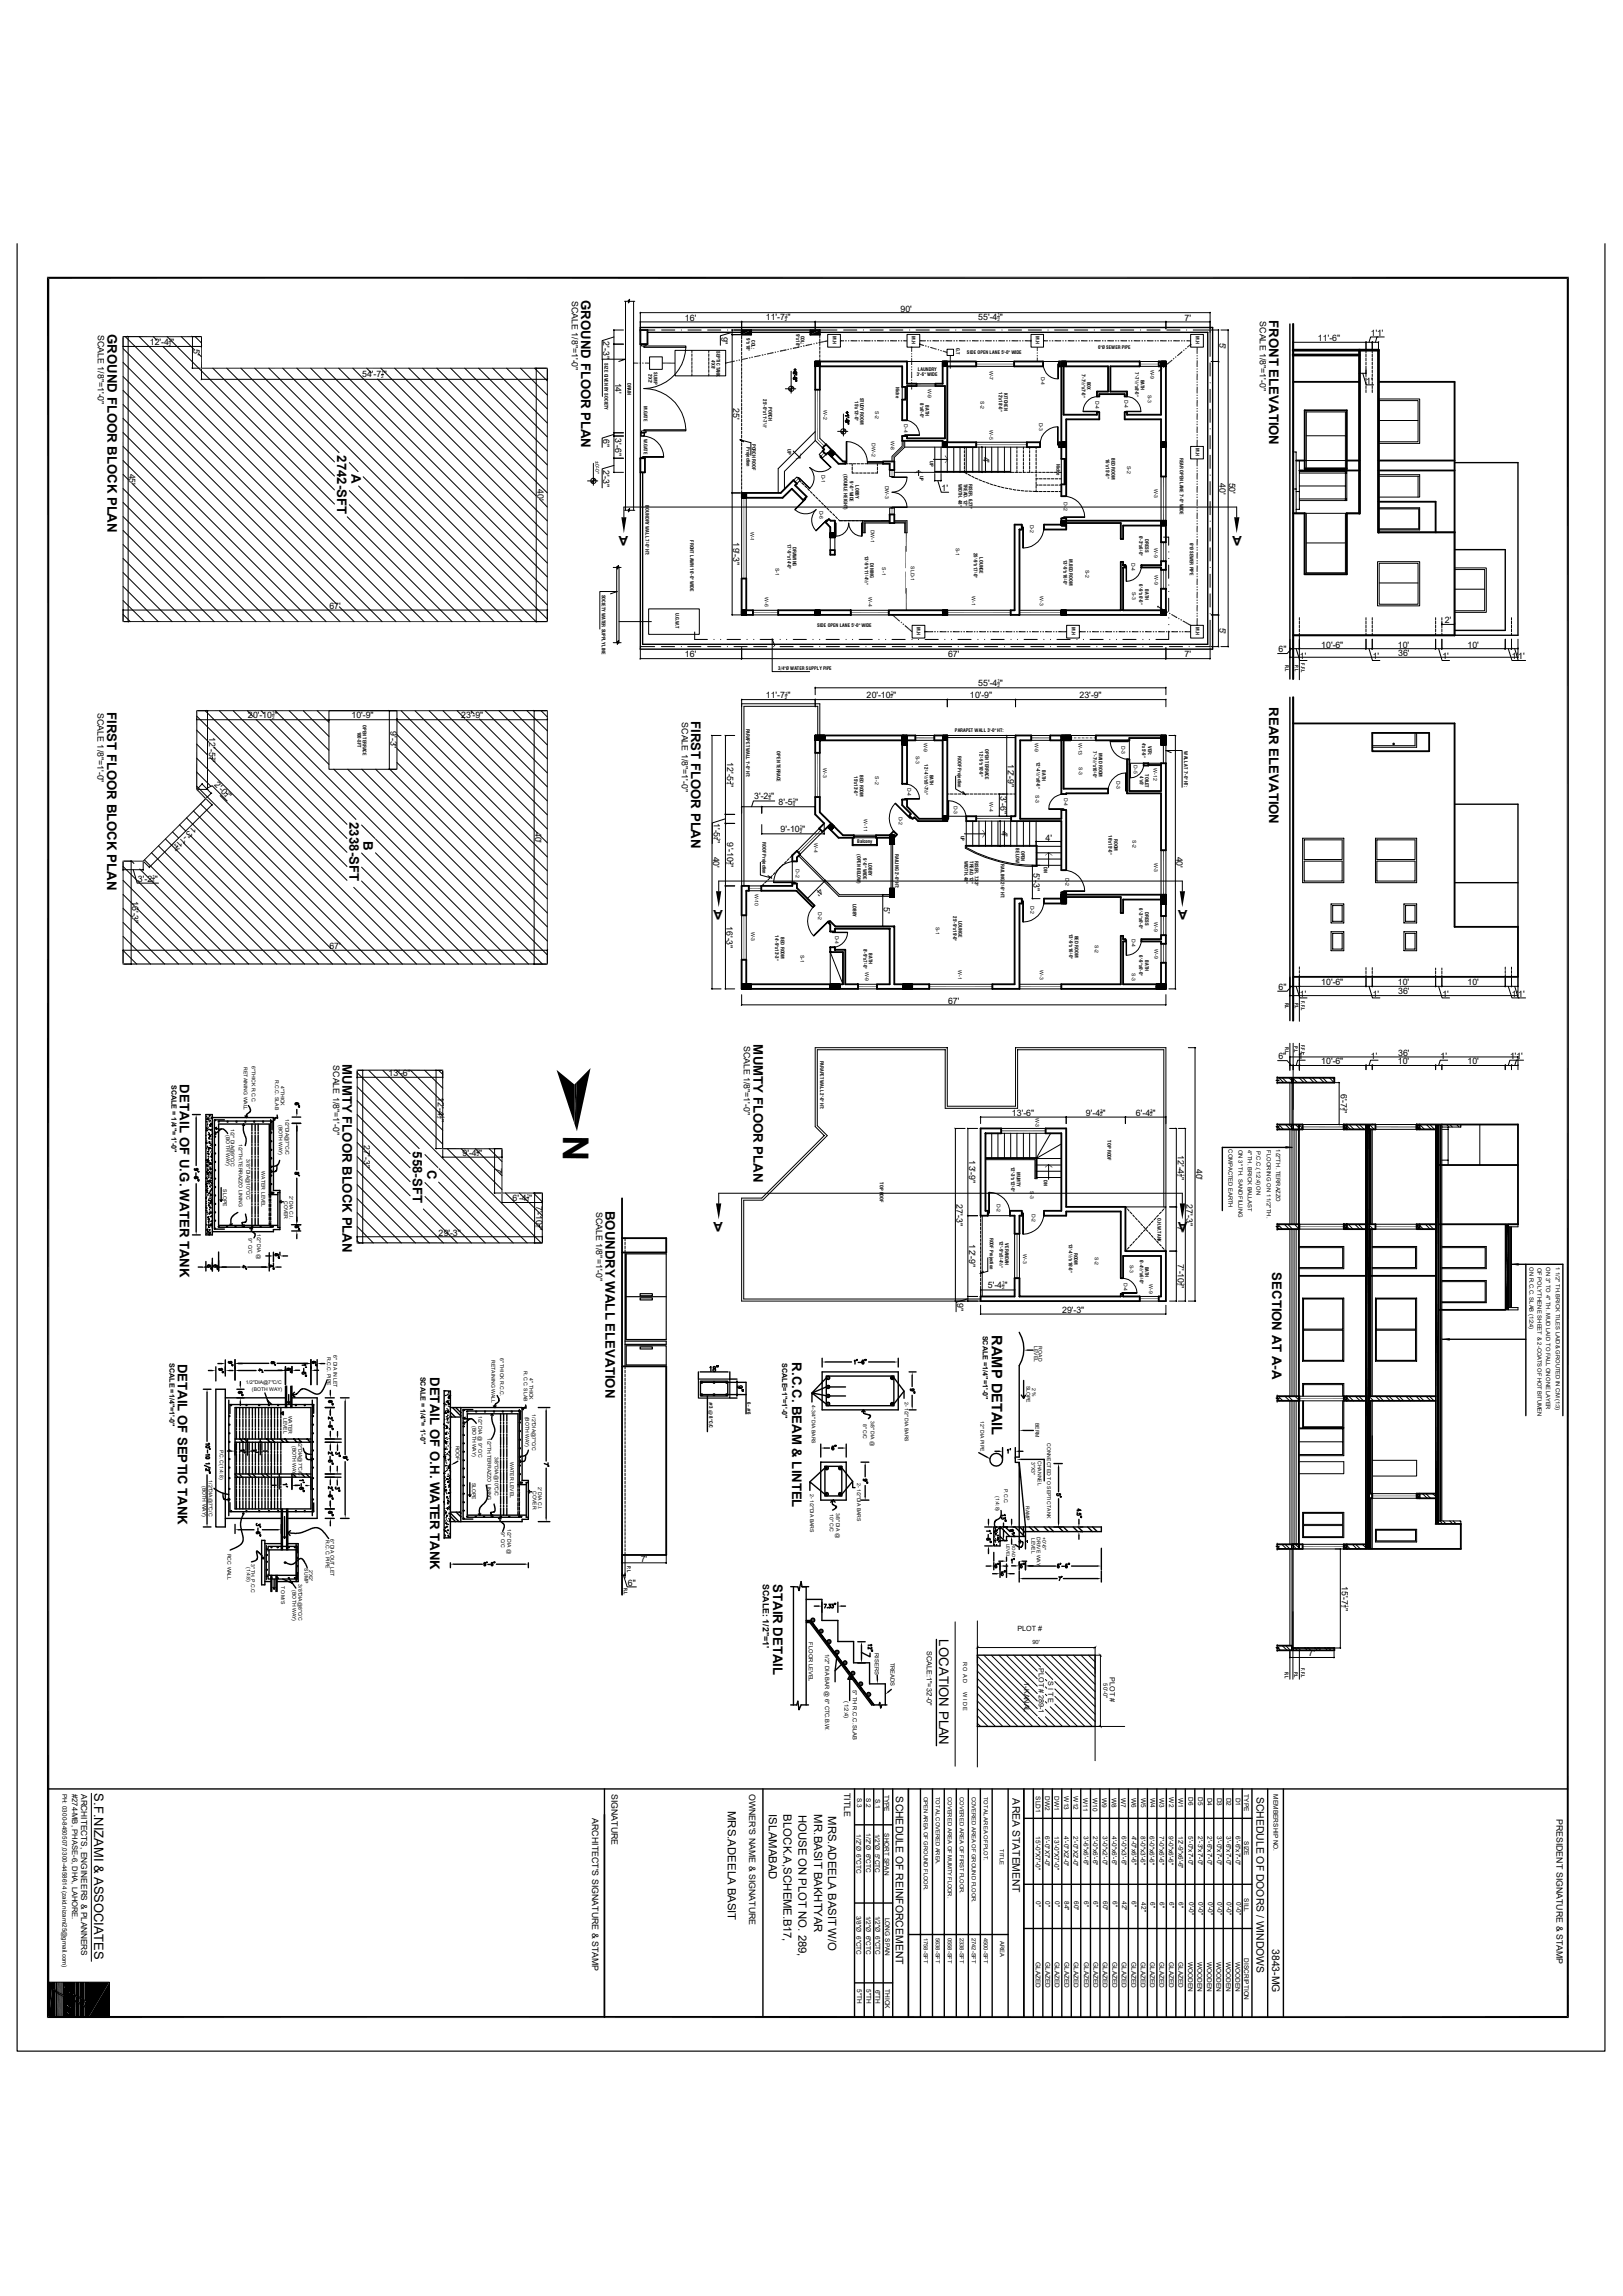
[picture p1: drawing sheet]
<svg xmlns="http://www.w3.org/2000/svg" width="297mm" height="420mm" viewBox="0 0 297 420" stroke-linecap="round" stroke-linejoin="round" font-family="sans-serif">
<defs><g id="words">
<text font-size="6.5" x="107.7" y="212.3" transform="rotate(-90 107.7 212.3)">N</text>
<text font-size="2.7" x="181.5" y="244.3" transform="rotate(90 181.5 244.3)">RAMP DETAIL</text>
<g font-size="2.4">
<text x="106.4" y="54.9" transform="rotate(90 106.4 54.9)">GROUND FLOOR PLAN</text>
<text x="232.2" y="58.6" transform="rotate(90 232.2 58.6)">FRONT ELEVATION</text>
<text x="19.6" y="61.1" transform="rotate(90 19.6 61.1)">GROUND FLOOR BLOCK PLAN</text>
<text x="61.7" y="83.3" transform="rotate(90 61.7 83.3)">2742-SFT</text>
<text x="64.3" y="86.7" transform="rotate(90 64.3 86.7)">A</text>
<text x="114.9" y="98" transform="rotate(-180 114.9 98)">A</text>
<text x="227.3" y="98" transform="rotate(-180 227.3 98)">A</text>
<text x="19.6" y="130.3" transform="rotate(90 19.6 130.3)">FIRST FLOOR BLOCK PLAN</text>
<text x="126.5" y="131.9" transform="rotate(90 126.5 131.9)">FIRST FLOOR PLAN</text>
<text x="232.2" y="129.4" transform="rotate(90 232.2 129.4)">REAR ELEVATION</text>
<text x="64" y="150.4" transform="rotate(90 64 150.4)">2338-SFT</text>
<text x="66.5" y="153.8" transform="rotate(90 66.5 153.8)">B</text>
<text x="132.3" y="166.4" transform="rotate(-180 132.3 166.4)">A</text>
<text x="217.3" y="166.4" transform="rotate(-180 217.3 166.4)">A</text>
<text x="137.9" y="191.1" transform="rotate(90 137.9 191.1)">MUMTY FLOOR PLAN</text>
<text x="62.7" y="194.6" transform="rotate(90 62.7 194.6)">MUMTY FLOOR BLOCK PLAN</text>
<text x="32.9" y="198.4" transform="rotate(90 32.9 198.4)">DETAIL OF U.G. WATER TANK</text>
<text x="75.6" y="210.6" transform="rotate(90 75.6 210.6)">558-SFT</text>
<text x="78.1" y="214" transform="rotate(90 78.1 214)">C</text>
<text x="110.8" y="221.4" transform="rotate(90 110.8 221.4)">BOUNDRY WALL ELEVATION</text>
<text x="132.3" y="223.5" transform="rotate(-180 132.3 223.5)">A</text>
<text x="217.3" y="223.5" transform="rotate(-180 217.3 223.5)">A</text>
<text x="232.8" y="232.7" transform="rotate(90 232.8 232.7)">SECTION AT A-A</text>
<text x="32.6" y="249.4" transform="rotate(90 32.6 249.4)">DETAIL OF SEPTIC TANK</text>
<text x="78.7" y="251.8" transform="rotate(90 78.7 251.8)">DETAIL OF O.H. WATER TANK</text>
<text x="145" y="249.2" transform="rotate(90 145 249.2)">R.C.C. BEAM &amp; LINTEL</text>
<text x="141.5" y="289.7" transform="rotate(90 141.5 289.7)">STAIR DETAIL</text>
<text x="171.9" y="299.9" transform="rotate(90 171.9 299.9)">LOCATION PLAN</text>
<text x="17.2" y="328" transform="rotate(90 17.2 328)">S.F.NIZAMI &amp; ASSOCIATES</text>
</g>
<g font-size="2.1">
<text x="133.2" y="331.2" transform="rotate(90 133.2 331.2)">MRS.ADEELA BASIT</text>
<text x="140.7" y="331.9" transform="rotate(90 140.7 331.9)">ISLAMABAD</text>
<text x="143.4" y="331.9" transform="rotate(90 143.4 331.9)">BLOCK.A,SCHEME.B17,</text>
<text x="146.1" y="331.9" transform="rotate(90 146.1 331.9)">HOUSE ON PLOT NO. 289,</text>
<text x="149" y="331.9" transform="rotate(90 149 331.9)">MR.BASIT BAKHTYAR</text>
<text x="151.6" y="332.2" transform="rotate(90 151.6 332.2)">MRS.ADEELA BASIT W/O</text>
</g>
<g font-size="1.9">
<text x="164" y="328.6" transform="rotate(90 164 328.6)">SCHEDULE OF REINFORCEMENT</text>
<text x="185.3" y="329" transform="rotate(90 185.3 329)">AREA STATEMENT</text>
<text x="230" y="328.6" transform="rotate(90 230 328.6)">SCHEDULE OF DOORS / WINDOWS</text>
<text x="232.8" y="356.5" transform="rotate(90 232.8 356.5)">3843-MG</text>
</g>
<g font-size="1.6">
<text x="104.7" y="55.1" transform="rotate(90 104.7 55.1)">SCALE 1/8&quot;=1'-0&quot;</text>
<text x="125.4" y="58.6">16'</text>
<text x="140.1" y="58.6">11'-7 &quot;</text>
<text x="164.8" y="57">90'</text>
<text x="179" y="58.5">55'-4 &quot;</text>
<text x="216.8" y="58.7">7'</text>
<text x="230.6" y="58.8" transform="rotate(90 230.6 58.8)">SCALE 1/8&quot;=1'-0&quot;</text>
<text x="17.9" y="61.3" transform="rotate(90 17.9 61.3)">SCALE 1/8&quot;=1'-0&quot;</text>
<text x="27.4" y="63.1">12'-4 &quot;</text>
<text x="35.4" y="63.9" transform="rotate(90 35.4 63.9)">5'</text>
<text x="110.4" y="62.4" transform="rotate(90 110.4 62.4)">2'-3&quot;</text>
<text x="132" y="61.6" transform="rotate(90 132 61.6)">9&quot;</text>
<text x="223.2" y="62.7" transform="rotate(90 223.2 62.7)">5'</text>
<text x="241.2" y="62.4">11'-6&quot;</text>
<text x="250.9" y="61.5">1'1'</text>
<text x="66.3" y="69">54'-7 &quot;</text>
<text x="112.6" y="70" transform="rotate(90 112.6 70)">14'</text>
<text x="250" y="70.2">1'</text>
<text x="134.2" y="74.7" transform="rotate(90 134.2 74.7)">25'</text>
<text x="110.4" y="80.3" transform="rotate(90 110.4 80.3)">6&quot;</text>
<text x="112.6" y="80.2" transform="rotate(90 112.6 80.2)">3'-6&quot;</text>
<text x="179.9" y="83.5" transform="rotate(90 179.9 83.5)">4'</text>
<text x="23.7" y="86.6" transform="rotate(90 23.7 86.6)">45'</text>
<text x="98.3" y="89.5" transform="rotate(90 98.3 89.5)">40'</text>
<text x="110.4" y="85.9" transform="rotate(90 110.4 85.9)">2'-3&quot;</text>
<text x="172.3" y="89.9">1'</text>
<text x="223.2" y="88.3" transform="rotate(90 223.2 88.3)">40'</text>
<text x="225" y="88.3" transform="rotate(90 225 88.3)">50'</text>
<text x="134.2" y="99.2" transform="rotate(90 134.2 99.2)">19'-3&quot;</text>
<text x="60.3" y="111.4">67'</text>
<text x="223.2" y="114.8" transform="rotate(90 223.2 114.8)">5'</text>
<text x="234" y="119.3">6&quot;</text>
<text x="241.8" y="118.5">10'-6&quot;</text>
<text x="255.8" y="118.5">10'</text>
<text x="264.4" y="114">2'</text>
<text x="268.6" y="118.5">10'</text>
<text x="125.4" y="120.3">16'</text>
<text x="173.5" y="120.3">67'</text>
<text x="179" y="125.5">55'-4 &quot;</text>
<text x="216.8" y="120.3">7'</text>
<text x="237.9" y="120.6">1'</text>
<text x="251.2" y="120.6">1'</text>
<text x="255.9" y="120">36'</text>
<text x="264" y="120.6">1'</text>
<text x="276.7" y="120.6">1'1'</text>
<text x="17.9" y="130.5" transform="rotate(90 17.9 130.5)">SCALE 1/8&quot;=1'-0&quot;</text>
<text x="45.4" y="131.3">20'-10 &quot;</text>
<text x="64.3" y="131.4">10'-9&quot;</text>
<text x="84.4" y="131.4">23'-9&quot;</text>
<text x="140.1" y="127.7">11'-7 &quot;</text>
<text x="158.6" y="127.7">20'-10 &quot;</text>
<text x="177.5" y="127.8">10'-9&quot;</text>
<text x="197.5" y="127.8">23'-9&quot;</text>
<text x="38.3" y="134.9" transform="rotate(90 38.3 134.9)">12'-5 &quot;</text>
<text x="71.5" y="133.7" transform="rotate(90 71.5 133.7)">9'-3&quot;</text>
<text x="124.8" y="132.1" transform="rotate(90 124.8 132.1)">SCALE 1/8&quot;=1'-0&quot;</text>
<text x="39.1" y="143.6" transform="rotate(45 39.1 143.6)">2'-0 &quot;</text>
<text x="133.1" y="139.4" transform="rotate(90 133.1 139.4)">12'-5 &quot;</text>
<text x="184.4" y="139.8" transform="rotate(90 184.4 139.8)">12'-9&quot;</text>
<text x="138" y="146.2">3'-2 &quot;</text>
<text x="142.5" y="147.3">8'-5 &quot;</text>
<text x="183.1" y="145.7" transform="rotate(90 183.1 145.7)">3'-6&quot;</text>
<text x="35.3" y="151.2" transform="rotate(135 35.3 151.2)">13'-11 &quot;</text>
<text x="98" y="152.1" transform="rotate(90 98 152.1)">40'</text>
<text x="130.6" y="150.5" transform="rotate(90 130.6 150.5)">1'-5 &quot;</text>
<text x="133.1" y="154.1" transform="rotate(90 133.1 154.1)">9'-10 &quot;</text>
<text x="142.8" y="152.2">9'-10 &quot;</text>
<text x="183.3" y="151.9" transform="rotate(90 183.3 151.9)">4'</text>
<text x="191.3" y="153.8">4'</text>
<text x="25.2" y="161.3">3'-2 &quot;</text>
<text x="130.5" y="156.7" transform="rotate(90 130.5 156.7)">40'</text>
<text x="189.1" y="159.7" transform="rotate(90 189.1 159.7)">5'-3&quot;</text>
<text x="215.3" y="156.7" transform="rotate(90 215.3 156.7)">40'</text>
<text x="24.2" y="164.8" transform="rotate(90 24.2 164.8)">16'-3&quot;</text>
<text x="149.9" y="162.4" transform="rotate(135 149.9 162.4)">4'</text>
<text x="161.8" y="165.9" transform="rotate(90 161.8 165.9)">5'</text>
<text x="60.3" y="173.6">67'</text>
<text x="133" y="169.4" transform="rotate(90 133 169.4)">16'-3&quot;</text>
<text x="173.5" y="183.6">67'</text>
<text x="234" y="181.1">6&quot;</text>
<text x="237.9" y="182.3">1'</text>
<text x="241.8" y="180.2">10'-6&quot;</text>
<text x="251.2" y="182.3">1'</text>
<text x="255.8" y="180.2">10'</text>
<text x="255.9" y="181.9">36'</text>
<text x="264" y="182.3">1'</text>
<text x="268.6" y="180.2">10'</text>
<text x="276.7" y="182.3">1'1'</text>
<text x="136.1" y="191.3" transform="rotate(90 136.1 191.3)">SCALE 1/8&quot;=1'-0&quot;</text>
<text x="61" y="194.9" transform="rotate(90 61 194.9)">SCALE 1/8&quot;=1'-0&quot;</text>
<text x="71.1" y="196.9">13'-6&quot;</text>
<text x="233.9" y="193.8">6&quot;</text>
<text x="237.5" y="193.7">1'</text>
<text x="241.8" y="194.7">10'-6&quot;</text>
<text x="250.9" y="193.7">1'</text>
<text x="255.8" y="194.7">10'</text>
<text x="255.9" y="193.1">36'</text>
<text x="263.6" y="193.7">1'</text>
<text x="268.6" y="194.7">10'</text>
<text x="276.4" y="193.7">1'1'</text>
<text x="80.1" y="200.6" transform="rotate(90 80.1 200.6)">12'-4 &quot;</text>
<text x="245.4" y="200.1" transform="rotate(90 245.4 200.1)">6'-7 &quot;</text>
<text x="66.6" y="209.5" transform="rotate(90 66.6 209.5)">27'-3&quot;</text>
<text x="185.2" y="204.1">13'-6&quot;</text>
<text x="198.7" y="204.1">9'-4 &quot;</text>
<text x="207.9" y="204.1">6'-4 &quot;</text>
<text x="84.6" y="211.4">9'-4 &quot;</text>
<text x="90.7" y="213.6" transform="rotate(90 90.7 213.6)">7'</text>
<text x="177.3" y="212.3" transform="rotate(90 177.3 212.3)">13'-9&quot;</text>
<text x="215.6" y="211.3" transform="rotate(90 215.6 211.3)">12'-4 &quot;</text>
<text x="218.9" y="213.8" transform="rotate(90 218.9 213.8)">40'</text>
<text x="93.8" y="219.6">6'-4 &quot;</text>
<text x="98.1" y="220.5" transform="rotate(90 98.1 220.5)">7'-10 &quot;</text>
<text x="109.1" y="221.7" transform="rotate(90 109.1 221.7)">SCALE 1/8&quot;=1'-0&quot;</text>
<text x="175.1" y="220.2" transform="rotate(90 175.1 220.2)">27'-3&quot;</text>
<text x="217.1" y="220.2" transform="rotate(90 217.1 220.2)">27'-3&quot;</text>
<text x="80.3" y="226">29'-3&quot;</text>
<text x="177.3" y="227.6" transform="rotate(90 177.3 227.6)">12'-9&quot;</text>
<text x="215.5" y="224.2" transform="rotate(90 215.5 224.2)">7'</text>
<text x="215.6" y="231.2" transform="rotate(90 215.6 231.2)">7'-10 &quot;</text>
<text x="175.2" y="238.3" transform="rotate(90 175.2 238.3)">9&quot;</text>
<text x="180.8" y="235.6">5'-4 &quot;</text>
<text x="194.4" y="240.1">29'-3&quot;</text>
<text x="117.3" y="285.7">7'</text>
<text x="114.9" y="290.1">6&quot;</text>
<text x="139.6" y="289.8" transform="rotate(90 139.6 289.8)">SCALE: 1/2&quot;=1'</text>
<text x="245.6" y="290.1" transform="rotate(90 245.6 290.1)">15'-7 &quot;</text>
<text x="239.5" y="303">7'</text>
<text x="111.9" y="328.1" transform="rotate(90 111.9 328.1)">SIGNATURE</text>
<text x="137.1" y="328.1" transform="rotate(90 137.1 328.1)">OWNER'S NAME &amp; SIGNATURE</text>
<text x="154.5" y="328" transform="rotate(90 154.5 328)">TITLE</text>
<text x="108.4" y="332.6" transform="rotate(90 108.4 332.6)">ARCHITECT'S SIGNATURE &amp; STAMP</text>
<text x="284.9" y="332.7" transform="rotate(90 284.9 332.7)">PRESIDENT SIGNATURE &amp; STAMP</text>
</g>
<text font-size="1.5" x="14.9" y="328.1" transform="rotate(90 14.9 328.1)">ARCHITECTS, ENGINEERS &amp; PLANNERS</text>
<text font-size="1.4" x="13.2" y="328.1" transform="rotate(90 13.2 328.1)">#274-MB, PHASE-6, DHA, LAHORE.</text>
<g font-size="1.3">
<text x="31.4" y="198.5" transform="rotate(90 31.4 198.5)">SCALE = 1/4&quot;= 1'-0&quot;</text>
<text x="179.9" y="244.3" transform="rotate(90 179.9 244.3)">SCALE =1/4&quot;=1'-0&quot;</text>
<text x="31" y="249.3" transform="rotate(90 31 249.3)">SCALE =1/4&quot;=1'-0&quot;</text>
<text x="77" y="251.8" transform="rotate(90 77 251.8)">SCALE = 1/4&quot;= 1'-0&quot;</text>
<text x="143.1" y="249.3" transform="rotate(90 143.1 249.3)">SCALE=1&quot;=1'-0&quot;</text>
<text x="186.2" y="298.3">PLOT #</text>
<text x="169.6" y="302" transform="rotate(90 169.6 302)">SCALE:1&quot;=32'-0&quot;</text>
<text x="190.1" y="305.2" transform="rotate(90 190.1 305.2)">PLOT # 289-1</text>
<text x="187.4" y="307.7" transform="rotate(90 187.4 307.7)">1-KANAL</text>
<text x="191.8" y="307.4" transform="rotate(90 191.8 307.4)">S I T E</text>
<text x="203.1" y="306.8" transform="rotate(90 203.1 306.8)">PLOT #</text>
</g>
<g font-size="1.2">
<text x="156.8" y="328.8" transform="rotate(90 156.8 328.8)">S.3</text>
<text x="158.5" y="328.9" transform="rotate(90 158.5 328.9)">S.2</text>
<text x="160.2" y="329.1" transform="rotate(90 160.2 329.1)">S.1</text>
<text x="161.8" y="328.3" transform="rotate(90 161.8 328.3)">TYPE</text>
<text x="189.5" y="328.6" transform="rotate(90 189.5 328.6)">SLD1</text>
<text x="191.3" y="328.6" transform="rotate(90 191.3 328.6)">DW2</text>
<text x="193" y="328.6" transform="rotate(90 193 328.6)">DW1</text>
<text x="194.7" y="328.6" transform="rotate(90 194.7 328.6)">W13</text>
<text x="196.5" y="328.6" transform="rotate(90 196.5 328.6)">W12</text>
<text x="198.2" y="328.9" transform="rotate(90 198.2 328.9)">W11</text>
<text x="200" y="328.9" transform="rotate(90 200 328.9)">W10</text>
<text x="201.7" y="328.9" transform="rotate(90 201.7 328.9)">W9</text>
<text x="203.5" y="328.9" transform="rotate(90 203.5 328.9)">W8</text>
<text x="205.2" y="328.9" transform="rotate(90 205.2 328.9)">W7</text>
<text x="207.1" y="328.9" transform="rotate(90 207.1 328.9)">W6</text>
<text x="208.8" y="328.9" transform="rotate(90 208.8 328.9)">W5</text>
<text x="210.6" y="328.9" transform="rotate(90 210.6 328.9)">W4</text>
<text x="212.2" y="328.8" transform="rotate(90 212.2 328.8)">W3</text>
<text x="214" y="328.8" transform="rotate(90 214 328.8)">W2</text>
<text x="215.7" y="328.9" transform="rotate(90 215.7 328.9)">W1</text>
<text x="217.5" y="328.8" transform="rotate(90 217.5 328.8)">D6</text>
<text x="219.2" y="328.8" transform="rotate(90 219.2 328.8)">D5</text>
<text x="221" y="328.8" transform="rotate(90 221 328.8)">D4</text>
<text x="222.7" y="328.8" transform="rotate(90 222.7 328.8)">D3</text>
<text x="224.5" y="328.8" transform="rotate(90 224.5 328.8)">D2</text>
<text x="226.2" y="328.8" transform="rotate(90 226.2 328.8)">D1</text>
<text x="227.7" y="328.2" transform="rotate(90 227.7 328.2)">TYPE</text>
<text x="233" y="328.2" transform="rotate(90 233 328.2)">MEMBERSHIP NO.</text>
<text x="156.8" y="335.5" transform="rotate(90 156.8 335.5)">1/2&quot;Ø 6&quot;CTC</text>
<text x="158.5" y="335.3" transform="rotate(90 158.5 335.3)">1/2&quot;Ø 6&quot;CTC</text>
<text x="160.1" y="335.4" transform="rotate(90 160.1 335.4)">1/2&quot;Ø 5&quot;CTC</text>
<text x="161.8" y="335.3" transform="rotate(90 161.8 335.3)">SHORT SPAN</text>
<text x="189.5" y="335.9" transform="rotate(90 189.5 335.9)">15'-0&quot;X7'-0&quot;</text>
<text x="191.3" y="335.9" transform="rotate(90 191.3 335.9)">6'-0&quot;X7'-0&quot;</text>
<text x="193" y="335.9" transform="rotate(90 193 335.9)">13'-0&quot;X7'-0&quot;</text>
<text x="194.7" y="335.9" transform="rotate(90 194.7 335.9)">4'-0&quot;X2'-0&quot;</text>
<text x="196.5" y="335.9" transform="rotate(90 196.5 335.9)">2'-0&quot;X2'-0&quot;</text>
<text x="198.3" y="335.9" transform="rotate(90 198.3 335.9)">3'-6&quot;x6'-6&quot;</text>
<text x="200.1" y="335.9" transform="rotate(90 200.1 335.9)">2'-0&quot;x6'-6&quot;</text>
<text x="201.8" y="335.9" transform="rotate(90 201.8 335.9)">3'-0&quot;x2'-0&quot;</text>
<text x="203.5" y="335.9" transform="rotate(90 203.5 335.9)">4'-0&quot;x6'-6&quot;</text>
<text x="205.3" y="335.9" transform="rotate(90 205.3 335.9)">6'-0&quot;x3'-6&quot;</text>
<text x="207.1" y="335.8" transform="rotate(90 207.1 335.8)">4'-0&quot;x6'-6&quot;</text>
<text x="208.8" y="335.8" transform="rotate(90 208.8 335.8)">8'-0&quot;x3'-6&quot;</text>
<text x="210.4" y="335.8" transform="rotate(90 210.4 335.8)">6'-0&quot;x6'-6&quot;</text>
<text x="212.2" y="335.8" transform="rotate(90 212.2 335.8)">7'-0&quot;x6'-6&quot;</text>
<text x="213.9" y="335.8" transform="rotate(90 213.9 335.8)">9'-0&quot;x6'-6&quot;</text>
<text x="215.6" y="335.8" transform="rotate(90 215.6 335.8)">12'-9&quot;x6'-6&quot;</text>
<text x="217.5" y="335.9" transform="rotate(90 217.5 335.9)">5'-0&quot;x7'-0&quot;</text>
<text x="219.2" y="335.9" transform="rotate(90 219.2 335.9)">2'-3&quot;x7'-0&quot;</text>
<text x="221" y="335.9" transform="rotate(90 221 335.9)">2'-6&quot;x7'-0&quot;</text>
<text x="222.7" y="335.9" transform="rotate(90 222.7 335.9)">3'-0&quot;x7'-0&quot;</text>
<text x="224.5" y="335.9" transform="rotate(90 224.5 335.9)">3'-6&quot;x7'-0&quot;</text>
<text x="226.2" y="335.9" transform="rotate(90 226.2 335.9)">6'-6&quot;x7'-0&quot;</text>
<text x="227.7" y="336.8" transform="rotate(90 227.7 336.8)">SIZE</text>
<text x="189.6" y="347.7" transform="rotate(90 189.6 347.7)">0&quot;</text>
<text x="191.3" y="347.7" transform="rotate(90 191.3 347.7)">0&quot;</text>
<text x="193.1" y="347.7" transform="rotate(90 193.1 347.7)">0&quot;</text>
<text x="194.8" y="347.7" transform="rotate(90 194.8 347.7)">84&quot;</text>
<text x="196.6" y="347.7" transform="rotate(90 196.6 347.7)">60&quot;</text>
<text x="198.4" y="347.7" transform="rotate(90 198.4 347.7)">6&quot;</text>
<text x="200.1" y="347.7" transform="rotate(90 200.1 347.7)">6&quot;</text>
<text x="201.9" y="347.7" transform="rotate(90 201.9 347.7)">60&quot;</text>
<text x="203.6" y="347.7" transform="rotate(90 203.6 347.7)">6&quot;</text>
<text x="205.4" y="347.7" transform="rotate(90 205.4 347.7)">42&quot;</text>
<text x="207.1" y="347.7" transform="rotate(90 207.1 347.7)">6&quot;</text>
<text x="208.9" y="347.9" transform="rotate(90 208.9 347.9)">42&quot;</text>
<text x="210.5" y="347.9" transform="rotate(90 210.5 347.9)">6&quot;</text>
<text x="212.3" y="347.9" transform="rotate(90 212.3 347.9)">6&quot;</text>
<text x="214" y="347.9" transform="rotate(90 214 347.9)">6&quot;</text>
<text x="215.7" y="347.9" transform="rotate(90 215.7 347.9)">6&quot;</text>
<text x="217.6" y="347.9" transform="rotate(90 217.6 347.9)">0'-0&quot;</text>
<text x="219.3" y="347.9" transform="rotate(90 219.3 347.9)">0'-0&quot;</text>
<text x="221.1" y="347.9" transform="rotate(90 221.1 347.9)">0'-0&quot;</text>
<text x="222.8" y="347.9" transform="rotate(90 222.8 347.9)">0'-0&quot;</text>
<text x="224.5" y="347.9" transform="rotate(90 224.5 347.9)">0'-0&quot;</text>
<text x="226.3" y="347.9" transform="rotate(90 226.3 347.9)">0'-0&quot;</text>
<text x="227.7" y="347.3" transform="rotate(90 227.7 347.3)">SILL</text>
<text x="156.8" y="350.4" transform="rotate(90 156.8 350.4)">3/8&quot;Ø 6&quot;CTC</text>
<text x="158.5" y="350.4" transform="rotate(90 158.5 350.4)">1/2&quot;Ø 6&quot;CTC</text>
<text x="160.2" y="350.4" transform="rotate(90 160.2 350.4)">1/2&quot;Ø 6&quot;CTC</text>
<text x="162" y="350.8" transform="rotate(90 162 350.8)">LONG SPAN</text>
<text x="189.6" y="358.9" transform="rotate(90 189.6 358.9)">GLAZED</text>
<text x="191.3" y="358.9" transform="rotate(90 191.3 358.9)">GLAZED</text>
<text x="193" y="358.9" transform="rotate(90 193 358.9)">GLAZED</text>
<text x="194.8" y="358.9" transform="rotate(90 194.8 358.9)">GLAZED</text>
<text x="196.5" y="358.9" transform="rotate(90 196.5 358.9)">GLAZED</text>
<text x="198.4" y="358.9" transform="rotate(90 198.4 358.9)">GLAZED</text>
<text x="200.1" y="358.9" transform="rotate(90 200.1 358.9)">GLAZED</text>
<text x="201.8" y="358.9" transform="rotate(90 201.8 358.9)">GLAZED</text>
<text x="203.6" y="358.9" transform="rotate(90 203.6 358.9)">GLAZED</text>
<text x="205.3" y="358.9" transform="rotate(90 205.3 358.9)">GLAZED</text>
<text x="207.1" y="358.9" transform="rotate(90 207.1 358.9)">GLAZED</text>
<text x="208.7" y="358.9" transform="rotate(90 208.7 358.9)">GLAZED</text>
<text x="210.5" y="358.9" transform="rotate(90 210.5 358.9)">GLAZED</text>
<text x="212.2" y="358.9" transform="rotate(90 212.2 358.9)">GLAZED</text>
<text x="214" y="358.9" transform="rotate(90 214 358.9)">GLAZED</text>
<text x="215.7" y="358.9" transform="rotate(90 215.7 358.9)">GLAZED</text>
<text x="217.4" y="358.9" transform="rotate(90 217.4 358.9)">WOODEN</text>
<text x="219.2" y="358.9" transform="rotate(90 219.2 358.9)">WOODEN</text>
<text x="220.9" y="358.9" transform="rotate(90 220.9 358.9)">WOODEN</text>
<text x="222.6" y="358.9" transform="rotate(90 222.6 358.9)">WOODEN</text>
<text x="224.4" y="358.9" transform="rotate(90 224.4 358.9)">WOODEN</text>
<text x="226.1" y="358.9" transform="rotate(90 226.1 358.9)">WOODEN</text>
<text x="227.7" y="358.2" transform="rotate(90 227.7 358.2)">DISCRIPTION</text>
<text x="156.8" y="363.9" transform="rotate(90 156.8 363.9)">5&quot;TH</text>
<text x="158.6" y="363.9" transform="rotate(90 158.6 363.9)">5&quot;TH</text>
<text x="160.2" y="363.9" transform="rotate(90 160.2 363.9)">6&quot;TH</text>
<text x="162" y="363.9" transform="rotate(90 162 363.9)">THICK</text>
</g>
<g font-size="1.1">
<text x="224.8" y="210.2" transform="rotate(90 224.8 210.2)">COMPACTED EARTH</text>
<text x="226.7" y="210.3" transform="rotate(90 226.7 210.3)">ON 3&quot; TH. SAND FILLING</text>
<text x="228.3" y="210.4" transform="rotate(90 228.3 210.4)">4&quot;TH. BRICK BALLAST</text>
<text x="229.9" y="210.5" transform="rotate(90 229.9 210.5)">P.C.C.(1:2:4) ON</text>
<text x="231.9" y="210.4" transform="rotate(90 231.9 210.4)">FLOORING ON 1 1/2&quot; TH.</text>
<text x="233.5" y="210.2" transform="rotate(90 233.5 210.2)">1/2&quot;TH. TERRAZZO</text>
<text x="279.9" y="231.8" transform="rotate(90 279.9 231.8)">ON R.C.C. SLAB (1:2:4)</text>
<text x="281.4" y="231.9" transform="rotate(90 281.4 231.9)">OF POLYTHENE SHEET &amp; 2-COATS OF HOT BITUMEN</text>
<text x="283" y="231.8" transform="rotate(90 283 231.8)">ON 3&quot; TO 4&quot; TH. MUD LAID TO FALL ON ONE LAYER</text>
<text x="284.7" y="231.8" transform="rotate(90 284.7 231.8)">1 1/2&quot; TH.BRICK TILES LAID&amp; GROUTED IN C:M (1:3)</text>
<text x="148" y="300.4" transform="rotate(90 148 300.4)">FLOOR LEVEL</text>
<text x="151" y="302.5" transform="rotate(90 151 302.5)">1/2&quot; DIA BAR @ 6&quot; CTC.B.W.</text>
<text x="160.1" y="302.3" transform="rotate(90 160.1 302.3)">RISERS</text>
<text x="163" y="304.1" transform="rotate(90 163 304.1)">TREADS</text>
<text x="188.9" y="300.8">90'</text>
<text x="154.5" y="311.2" transform="rotate(90 154.5 311.2)">(1:2:4)</text>
<text x="156.1" y="309.1" transform="rotate(90 156.1 309.1)">5&quot; TH R.C.C. SLAB</text>
<text x="202" y="307.9" transform="rotate(90 202 307.9)">50'-0&quot;</text>
<text x="11.4" y="328.1" transform="rotate(90 11.4 328.1)">PH: 0300-8450507,0300-4458614 (zaid.nizami25@gmail.com)</text>
<text x="169.1" y="328.6" transform="rotate(90 169.1 328.6)">OPEN AREA OF GROUND FLOOR.</text>
<text x="171.3" y="328.6" transform="rotate(90 171.3 328.6)">TOTAL COVERED AREA.</text>
<text x="173.4" y="328.6" transform="rotate(90 173.4 328.6)">COVERED AREA OF MUMTY FLOOR.</text>
<text x="175.6" y="328.6" transform="rotate(90 175.6 328.6)">COVERED AREA OF FIRST FLOOR.</text>
<text x="177.8" y="328.6" transform="rotate(90 177.8 328.6)">COVERED AREA OF GROUND FLOOR.</text>
<text x="180" y="328.6" transform="rotate(90 180 328.6)">TOTAL AREA OF PLOT.</text>
<text x="183" y="338.2" transform="rotate(90 183 338.2)">TITLE</text>
<text x="169.1" y="354.5" transform="rotate(90 169.1 354.5)">1758-SFT</text>
<text x="171.3" y="354.5" transform="rotate(90 171.3 354.5)">5638-SFT</text>
<text x="173.4" y="354.5" transform="rotate(90 173.4 354.5)">0558-SFT</text>
<text x="175.6" y="354.5" transform="rotate(90 175.6 354.5)">2338-SFT</text>
<text x="177.8" y="354.5" transform="rotate(90 177.8 354.5)">2742-SFT</text>
<text x="180" y="354.5" transform="rotate(90 180 354.5)">4500-SFT</text>
<text x="183" y="355" transform="rotate(90 183 355)">AREA</text>
</g>
<g font-size="1">
<text x="176.2" y="304" transform="rotate(90 176.2 304)">R O A D</text>
<text x="176.2" y="309.6" transform="rotate(90 176.2 309.6)">W I D E</text>
</g>
<g font-size=".9">
<text x="130.2" y="65.8" transform="rotate(90 130.2 65.8)">4'X8'</text>
<text x="131.1" y="64.2" transform="rotate(90 131.1 64.2)">SEPTIC TANK</text>
<text x="136.6" y="61.8" transform="rotate(90 136.6 61.8)">9&quot;x18&quot;</text>
<text x="137.5" y="62.1" transform="rotate(90 137.5 62.1)">COL:</text>
<text x="145.7" y="61" transform="rotate(90 145.7 61)">9&quot;x18&quot;</text>
<text x="146.6" y="61.4" transform="rotate(90 146.6 61.4)">COL:</text>
<text x="152.4" y="61.5" transform="rotate(90 152.4 61.5)">M.H</text>
<text x="166.9" y="61.5" transform="rotate(90 166.9 61.5)">M.H</text>
<text x="175" y="63.6" transform="rotate(90 175 63.6)">G.T</text>
<text x="177" y="64.8">SIDE OPEN LANE 5'-0&quot; WIDE</text>
<text x="189.6" y="61.5" transform="rotate(90 189.6 61.5)">M.H</text>
<text x="201" y="63.8">6&quot;Ø SEWER PIPE</text>
<text x="218.8" y="61.5" transform="rotate(90 218.8 61.5)">M.H</text>
<text x="110.6" y="66.5" transform="rotate(90 110.6 66.5)">SIZE GIVEN BY SOCIETY</text>
<text x="114.8" y="70" transform="rotate(90 114.8 70)">DRAIN</text>
<text x="118.7" y="68.4" transform="rotate(90 118.7 68.4)">2'X2'</text>
<text x="119.7" y="68.1" transform="rotate(90 119.7 68.1)">SUMP</text>
<text x="164" y="70.7" transform="rotate(90 164 70.7)">Niche</text>
<text x="167.8" y="68.7">3'-6&quot; WIDE</text>
<text x="168" y="67.8">LAUNDRY</text>
<text x="169.8" y="71.2" transform="rotate(90 169.8 71.2)">W-9</text>
<text x="181.1" y="67.9" transform="rotate(90 181.1 67.9)">W-7</text>
<text x="182.8" y="71.7" transform="rotate(90 182.8 71.7)">12'x18'-0&quot;</text>
<text x="183.8" y="72" transform="rotate(90 183.8 72)">KITCHEN</text>
<text x="190.5" y="68.9" transform="rotate(90 190.5 68.9)">D-4</text>
<text x="198" y="68.3" transform="rotate(90 198 68.3)">7'-7½&quot;x7'-0&quot;</text>
<text x="199" y="69.8" transform="rotate(90 199 69.8)">BOX</text>
<text x="207.7" y="68.1" transform="rotate(90 207.7 68.1)">7'-7½&quot;x8'-0&quot;</text>
<text x="208.7" y="69.4" transform="rotate(90 208.7 69.4)">BATH</text>
<text x="210.6" y="67.6" transform="rotate(90 210.6 67.6)">W-9</text>
<text x="117.8" y="74.3" transform="rotate(90 117.8 74.3)">M.GATE</text>
<text x="139.7" y="73" transform="rotate(90 139.7 73)">25'-0&quot;x11'-7½&quot;</text>
<text x="140.6" y="74.5" transform="rotate(90 140.6 74.5)">PORCH</text>
<text x="150.7" y="75.1" transform="rotate(90 150.7 75.1)">W-2</text>
<text x="156.5" y="73.4" transform="rotate(90 156.5 73.4)">15'x13'-0&quot;</text>
<text x="157.4" y="72.7" transform="rotate(90 157.4 72.7)">STUDY ROOM</text>
<text x="160.1" y="75.2" transform="rotate(90 160.1 75.2)">S-2</text>
<text x="165.4" y="77.6" transform="rotate(90 165.4 77.6)">D-4</text>
<text x="168.4" y="73.7" transform="rotate(90 168.4 73.7)">8'x6'-0&quot;</text>
<text x="169.4" y="74.1" transform="rotate(90 169.4 74.1)">BATH</text>
<text x="179.4" y="73.4" transform="rotate(90 179.4 73.4)">S-2</text>
<text x="190.2" y="77.3" transform="rotate(90 190.2 77.3)">D-3</text>
<text x="200.5" y="73.4" transform="rotate(90 200.5 73.4)">D-4</text>
<text x="205.8" y="73.2" transform="rotate(90 205.8 73.2)">D-4</text>
<text x="210.1" y="72.2" transform="rotate(90 210.1 72.2)">S-3</text>
<text x="117.8" y="80.2" transform="rotate(90 117.8 80.2)">W.GATE</text>
<text x="136.6" y="81.8" transform="rotate(90 136.6 81.8)">Projection</text>
<text x="137.6" y="81.2" transform="rotate(90 137.6 81.2)">PORCH ROOF</text>
<text x="144.1" y="82.1" transform="rotate(90 144.1 82.1)">UP</text>
<text x="159.6" y="81.1" transform="rotate(90 159.6 81.1)">DW-2</text>
<text x="163" y="80.6" transform="rotate(90 163 80.6)">W-8</text>
<text x="181.1" y="78.7" transform="rotate(90 181.1 78.7)">W-5</text>
<text x="202.4" y="83.9" transform="rotate(90 202.4 83.9)">16'x15'-0&quot;</text>
<text x="203.4" y="83.8" transform="rotate(90 203.4 83.8)">BED ROOM</text>
<text x="215.9" y="83.8" transform="rotate(90 215.9 83.8)">REAR OPEN LANE 7'-0&quot; WIDE</text>
<text x="218.8" y="82" transform="rotate(90 218.8 82)">M.H</text>
<text x="109" y="84.3" transform="rotate(90 109 84.3)">±0'-0&quot;</text>
<text x="150.4" y="86.8" transform="rotate(90 150.4 86.8)">D-1</text>
<text x="154.4" y="86.7" transform="rotate(90 154.4 86.7)">(DOUBLE HEIGHT)</text>
<text x="155.5" y="88" transform="rotate(90 155.5 88)">9'-0&quot; WIDE</text>
<text x="156.6" y="88.8" transform="rotate(90 156.6 88.8)">LOBBY</text>
<text x="162" y="88.8" transform="rotate(90 162 88.8)">DW-3</text>
<text x="168.3" y="87" transform="rotate(90 168.3 87)">UP</text>
<text x="170.1" y="84.4" transform="rotate(90 170.1 84.4)">UP</text>
<text x="175.4" y="88.5" transform="rotate(90 175.4 88.5)">WIDTH. 48&quot;</text>
<text x="176.4" y="88.5" transform="rotate(90 176.4 88.5)">TREAD. 12&quot;</text>
<text x="177.3" y="88.5" transform="rotate(90 177.3 88.5)">RISER. 6.27&quot;</text>
<text x="193.3" y="84.8" transform="rotate(90 193.3 84.8)">Niche</text>
<text x="206.2" y="85.2" transform="rotate(90 206.2 85.2)">S-2</text>
<text x="211.2" y="89.4" transform="rotate(90 211.2 89.4)">W-3</text>
<text x="118.2" y="92.4" transform="rotate(90 118.2 92.4)">BOUNDRY WALL 7'-0&quot; HT:</text>
<text x="150" y="93.4" transform="rotate(90 150 93.4)">D-6</text>
<text x="188.5" y="96" transform="rotate(90 188.5 96)">D-2</text>
<text x="194.7" y="91.9" transform="rotate(90 194.7 91.9)">D-2</text>
<text x="126.3" y="98.8" transform="rotate(90 126.3 98.8)">FRONT LAWN 16'-0&quot; WIDE</text>
<text x="137.3" y="97.3" transform="rotate(90 137.3 97.3)">W-1</text>
<text x="144.1" y="99.5" transform="rotate(90 144.1 99.5)">17'-9&quot;x14'-0&quot;</text>
<text x="145.1" y="100" transform="rotate(90 145.1 100)">DRAWING</text>
<text x="158.2" y="101.6" transform="rotate(90 158.2 101.6)">13'-9&quot;x11'-4½&quot;</text>
<text x="159.4" y="96.9" transform="rotate(90 159.4 96.9)">DW-1</text>
<text x="174.9" y="100.2" transform="rotate(90 174.9 100.2)">S-1</text>
<text x="178.2" y="101.1" transform="rotate(90 178.2 101.1)">25'-9&quot;x17'-0&quot;</text>
<text x="179.2" y="101.9" transform="rotate(90 179.2 101.9)">LOUNGE</text>
<text x="208.5" y="98" transform="rotate(90 208.5 98)">6'-3&quot;x6'-0&quot;</text>
<text x="209.6" y="98.6" transform="rotate(90 209.6 98.6)">DRESS</text>
<text x="211.2" y="100.3" transform="rotate(90 211.2 100.3)">W-9</text>
<text x="217.8" y="99.3" transform="rotate(90 217.8 99.3)">6&quot;Ø SEWER PIPE</text>
<text x="141.9" y="103.9" transform="rotate(90 141.9 103.9)">S-1</text>
<text x="159.2" y="103" transform="rotate(90 159.2 103)">DINING</text>
<text x="161.4" y="103.8" transform="rotate(90 161.4 103.8)">S-1</text>
<text x="166.7" y="103.6" transform="rotate(90 166.7 103.6)">SLD-1</text>
<text x="194.7" y="102.4" transform="rotate(90 194.7 102.4)">13'-9&quot;x16'-0&quot;</text>
<text x="195.7" y="102.3" transform="rotate(90 195.7 102.3)">M.BED ROOM</text>
<text x="198.6" y="104.2" transform="rotate(90 198.6 104.2)">S-2</text>
<text x="207" y="103" transform="rotate(90 207 103)">D-4</text>
<text x="208.5" y="106.9" transform="rotate(90 208.5 106.9)">6'-9&quot;x6'-0&quot;</text>
<text x="209.6" y="107.8" transform="rotate(90 209.6 107.8)">BATH</text>
<text x="211.3" y="105.2" transform="rotate(90 211.3 105.2)">W-9</text>
<text x="110.2" y="108.8" transform="rotate(90 110.2 108.8)">SOCIETY WATER SUPPLY LINE</text>
<text x="123.6" y="112.1" transform="rotate(90 123.6 112.1)">U.G.W.T</text>
<text x="140" y="109.2" transform="rotate(90 140 109.2)">W-6</text>
<text x="159" y="109.2" transform="rotate(90 159 109.2)">W-4</text>
<text x="177.8" y="109.1" transform="rotate(90 177.8 109.1)">W-1</text>
<text x="190.3" y="109.1" transform="rotate(90 190.3 109.1)">W-3</text>
<text x="207.2" y="108.3" transform="rotate(90 207.2 108.3)">S-3</text>
<text x="149.5" y="114.7">SIDE OPEN LANE 5'-0&quot; WIDE</text>
<text x="167.8" y="114.7" transform="rotate(90 167.8 114.7)">M.H</text>
<text x="196.1" y="114.7" transform="rotate(90 196.1 114.7)">M.H</text>
<text x="218.8" y="114.7" transform="rotate(90 218.8 114.7)">M.H</text>
<text x="142.4" y="122.5">3/4&quot;Ø WATER SUPPLY PIPE</text>
<text x="235.2" y="121.6" transform="rotate(90 235.2 121.6)">R.L</text>
<text x="237" y="121.6" transform="rotate(90 237 121.6)">P.L</text>
<text x="238.1" y="121.3" transform="rotate(90 238.1 121.3)">F.F.L</text>
<text x="65.4" y="133.8" transform="rotate(90 65.4 133.8)">100-SFT</text>
<text x="66.4" y="132.6" transform="rotate(90 66.4 132.6)">OPEN TERRACE</text>
<text x="136.6" y="133.3" transform="rotate(90 136.6 133.3)">PARAPET WALL 1'-0&quot; HT:</text>
<text x="142.2" y="137.5" transform="rotate(90 142.2 137.5)">OPEN TERRACE</text>
<text x="169.1" y="135.9" transform="rotate(90 169.1 135.9)">W-9</text>
<text x="174.8" y="134">PARAPET WALL 3'-0&quot; HT:</text>
<text x="179.2" y="137.5" transform="rotate(90 179.2 137.5)">12'-9&quot;x10'-9&quot;</text>
<text x="180.3" y="137" transform="rotate(90 180.3 137)">OPEN TERRACE</text>
<text x="189.4" y="135.9" transform="rotate(90 189.4 135.9)">W-9</text>
<text x="197.4" y="135.9" transform="rotate(90 197.4 135.9)">W-13</text>
<text x="200.1" y="137.5" transform="rotate(90 200.1 137.5)">7'-7½&quot;x10'-0&quot;</text>
<text x="201.1" y="137.8" transform="rotate(90 201.1 137.8)">MAID ROOM</text>
<text x="205.2" y="136.4" transform="rotate(90 205.2 136.4)">D-3</text>
<text x="209" y="135.9" transform="rotate(90 209 135.9)">4'x5'-9&quot;</text>
<text x="210.1" y="136.4" transform="rotate(90 210.1 136.4)">VER:</text>
<text x="216.7" y="137.5" transform="rotate(90 216.7 137.5)">WALL AT 7'-0&quot; HT:</text>
<text x="150.7" y="140.5" transform="rotate(90 150.7 140.5)">W-3</text>
<text x="156.3" y="141.9" transform="rotate(90 156.3 141.9)">15'x13'-0&quot;</text>
<text x="157.4" y="141.8" transform="rotate(90 157.4 141.8)">BED ROOM</text>
<text x="160.1" y="142" transform="rotate(90 160.1 142)">S-2</text>
<text x="167.6" y="138.3" transform="rotate(90 167.6 138.3)">S-3</text>
<text x="169.2" y="139.8" transform="rotate(90 169.2 139.8)">12'-4½&quot;x5'-7½&quot;</text>
<text x="170.1" y="141.7" transform="rotate(90 170.1 141.7)">BATH</text>
<text x="175.3" y="138.3" transform="rotate(90 175.3 138.3)">ROOF Projection</text>
<text x="189.7" y="139.4" transform="rotate(90 189.7 139.4)">12'-4½&quot;x6'-6&quot;</text>
<text x="190.7" y="140.9" transform="rotate(90 190.7 140.9)">BATH</text>
<text x="197.4" y="140.3" transform="rotate(90 197.4 140.3)">S-3</text>
<text x="204.3" y="142.9" transform="rotate(90 204.3 142.9)">D-3</text>
<text x="207.5" y="140" transform="rotate(90 207.5 140)">D-5</text>
<text x="208.6" y="142" transform="rotate(90 208.6 142)">4'x5'</text>
<text x="209.6" y="141.6" transform="rotate(90 209.6 141.6)">TOILET</text>
<text x="211.1" y="140.5" transform="rotate(90 211.1 140.5)">W-12</text>
<text x="158.1" y="149.9" transform="rotate(90 158.1 149.9)">W-11</text>
<text x="164.5" y="149.4" transform="rotate(90 164.5 149.4)">D-2</text>
<text x="166.1" y="144.1" transform="rotate(90 166.1 144.1)">D-4</text>
<text x="174.6" y="147.4" transform="rotate(90 174.6 147.4)">D-3</text>
<text x="181.1" y="146.8" transform="rotate(90 181.1 146.8)">W-4</text>
<text x="189.5" y="145.5" transform="rotate(90 189.5 145.5)">S-3</text>
<text x="194.7" y="146" transform="rotate(90 194.7 146)">D-4</text>
<text x="139.5" y="154.1" transform="rotate(90 139.5 154.1)">ROOF Projection</text>
<text x="149" y="154.2" transform="rotate(90 149 154.2)">W-4</text>
<text x="156.9" y="154.2">Balcony</text>
<text x="175.9" y="152.9" transform="rotate(90 175.9 152.9)">UP</text>
<text x="185.9" y="155.2" transform="rotate(90 185.9 155.2)">BELOW</text>
<text x="186.9" y="155.6" transform="rotate(90 186.9 155.6)">OPEN</text>
<text x="202.9" y="152.7" transform="rotate(90 202.9 152.7)">16'x15'-0&quot;</text>
<text x="203.9" y="153.5" transform="rotate(90 203.9 153.5)">ROOM</text>
<text x="207.3" y="153.7" transform="rotate(90 207.3 153.7)">S-2</text>
<text x="145.6" y="159" transform="rotate(90 145.6 159)">D-2</text>
<text x="156.8" y="156.3" transform="rotate(90 156.8 156.3)">(OPEN BELOW)</text>
<text x="157.9" y="157" transform="rotate(90 157.9 157)">9'-0&quot; WIDE</text>
<text x="158.9" y="157.8" transform="rotate(90 158.9 157.8)">LOBBY</text>
<text x="163.8" y="156.3" transform="rotate(90 163.8 156.3)">RAILING 2'-6&quot; HT:</text>
<text x="176.5" y="157.5" transform="rotate(90 176.5 157.5)">WIDTH. 48&quot;</text>
<text x="177.5" y="157.5" transform="rotate(90 177.5 157.5)">TREAD. 12&quot;</text>
<text x="178.4" y="157.5" transform="rotate(90 178.4 157.5)">RISER. 7.33&quot;</text>
<text x="183.1" y="158.1" transform="rotate(90 183.1 158.1)">RAILING 2'-6&quot; HT:</text>
<text x="191" y="158.6" transform="rotate(90 191 158.6)">DN</text>
<text x="195" y="160.6" transform="rotate(90 195 160.6)">D-2</text>
<text x="211.2" y="157.8" transform="rotate(90 211.2 157.8)">W-3</text>
<text x="138.1" y="163.5" transform="rotate(90 138.1 163.5)">W-10</text>
<text x="149.7" y="166.8" transform="rotate(90 149.7 166.8)">D-2</text>
<text x="156.1" y="165.3" transform="rotate(90 156.1 165.3)">LOBBY</text>
<text x="174.5" y="167.6" transform="rotate(90 174.5 167.6)">25'-9&quot;x19'-0&quot;</text>
<text x="188.6" y="165.6" transform="rotate(90 188.6 165.6)">D-2</text>
<text x="208.5" y="166.2" transform="rotate(90 208.5 166.2)">6'-3&quot;x6'-0&quot;</text>
<text x="209.6" y="166.8" transform="rotate(90 209.6 166.8)">DRESS</text>
<text x="137.5" y="170.5" transform="rotate(90 137.5 170.5)">W-3</text>
<text x="141.9" y="171.1" transform="rotate(90 141.9 171.1)">14'-9&quot;x13'-3&quot;</text>
<text x="142.9" y="171.5" transform="rotate(90 142.9 171.5)">BED ROOM</text>
<text x="152.8" y="171.2" transform="rotate(90 152.8 171.2)">D-4</text>
<text x="158" y="173.5" transform="rotate(90 158 173.5)">8'-9&quot;x7'-0&quot;</text>
<text x="171.3" y="169.5" transform="rotate(90 171.3 169.5)">S-1</text>
<text x="175.4" y="168.4" transform="rotate(90 175.4 168.4)">LOUNGE</text>
<text x="195.7" y="170.8" transform="rotate(90 195.7 170.8)">13'-9&quot;x16'-0&quot;</text>
<text x="196.7" y="171.2" transform="rotate(90 196.7 171.2)">BED ROOM</text>
<text x="200.4" y="172.9" transform="rotate(90 200.4 172.9)">S-2</text>
<text x="207.1" y="171.7" transform="rotate(90 207.1 171.7)">D-4</text>
<text x="211.2" y="168.7" transform="rotate(90 211.2 168.7)">W-9</text>
<text x="211.3" y="173.6" transform="rotate(90 211.3 173.6)">W-9</text>
<text x="146.5" y="174.6" transform="rotate(90 146.5 174.6)">S-1</text>
<text x="158.3" y="177.8" transform="rotate(90 158.3 177.8)">W-9</text>
<text x="159" y="174.4" transform="rotate(90 159 174.4)">BATH</text>
<text x="175.3" y="177.5" transform="rotate(90 175.3 177.5)">W-1</text>
<text x="190.3" y="177.5" transform="rotate(90 190.3 177.5)">W-3</text>
<text x="207.1" y="178" transform="rotate(90 207.1 178)">S-3</text>
<text x="208.5" y="174.8" transform="rotate(90 208.5 174.8)">6'-9&quot;x6'-0&quot;</text>
<text x="209.6" y="175.7" transform="rotate(90 209.6 175.7)">BATH</text>
<text x="235.2" y="183.4" transform="rotate(90 235.2 183.4)">R.L</text>
<text x="237" y="183.4" transform="rotate(90 237 183.4)">P.L</text>
<text x="238.1" y="183.1" transform="rotate(90 238.1 183.1)">F.F.L</text>
<text x="235.2" y="191.6" transform="rotate(90 235.2 191.6)">R.L</text>
<text x="236.9" y="191.3" transform="rotate(90 236.9 191.3)">P.L</text>
<text x="238.1" y="191.1" transform="rotate(90 238.1 191.1)">F.F.L</text>
<text x="44.6" y="195.2" transform="rotate(90 44.6 195.2)">RETAINING WALL</text>
<text x="46.1" y="195" transform="rotate(90 46.1 195)">6&quot;THICK R.C.C.</text>
<text x="50.3" y="197.6" transform="rotate(90 50.3 197.6)">R.C.C. SLAB</text>
<text x="150.1" y="194" transform="rotate(90 150.1 194)">PARAPET WALL 2'-0&quot; HT:</text>
<text x="51.4" y="198.6" transform="rotate(90 51.4 198.6)">4&quot;THICK</text>
<text x="41.4" y="207.7" transform="rotate(90 41.4 207.7)">(BOTH WAY)</text>
<text x="42.2" y="206.5" transform="rotate(90 42.2 206.5)">1/2&quot; DIA@9&quot;C/C</text>
<text x="43.7" y="209.2" transform="rotate(90 43.7 209.2)">1/2&quot;TH.TERRAZZO LINING</text>
<text x="51.1" y="205.7" transform="rotate(90 51.1 205.7)">(BOTH WAY)</text>
<text x="52.2" y="204.6" transform="rotate(90 52.2 204.6)">1/2&quot;DIA@7&quot;C/C</text>
<text x="189.5" y="204.5" transform="rotate(90 189.5 204.5)">W-3</text>
<text x="202.7" y="208.6" transform="rotate(90 202.7 208.6)">TOP ROOF</text>
<text x="37.9" y="212.6" transform="rotate(90 37.9 212.6)">SECTION</text>
<text x="45.1" y="212" transform="rotate(90 45.1 212)">3/8&quot; DIA@10&quot;C/C</text>
<text x="47.9" y="214.3" transform="rotate(90 47.9 214.3)">WATER LEVEL</text>
<text x="185" y="213.4" transform="rotate(90 185 213.4)">12'-3&quot;x12'-0&quot;</text>
<text x="186.1" y="214.4" transform="rotate(90 186.1 214.4)">MUMTY</text>
<text x="191.1" y="215.9" transform="rotate(90 191.1 215.9)">DN</text>
<text x="40.9" y="217.5" transform="rotate(90 40.9 217.5)">SLOPE</text>
<text x="52" y="219.7" transform="rotate(90 52 219.7)">COVER</text>
<text x="53" y="218.8" transform="rotate(90 53 218.8)">2' DIA C.I.</text>
<text x="161" y="216.3" transform="rotate(90 161 216.3)">TOP ROOF</text>
<text x="182.4" y="220.2" transform="rotate(90 182.4 220.2)">D-2</text>
<text x="188.5" y="217.9" transform="rotate(90 188.5 217.9)">S-3</text>
<text x="45.5" y="226.5" transform="rotate(90 45.5 226.5)">9&quot; C/C</text>
<text x="47.1" y="225.7" transform="rotate(90 47.1 225.7)">1/2&quot; DIA @</text>
<text x="181.1" y="226.4" transform="rotate(90 181.1 226.4)">ROOF Projection</text>
<text x="182.9" y="227" transform="rotate(90 182.9 227)">12'-9&quot;x5'-4½&quot;</text>
<text x="183.9" y="227.5" transform="rotate(90 183.9 227.5)">VERANDAH</text>
<text x="188.8" y="222" transform="rotate(90 188.8 222)">D-2</text>
<text x="195.6" y="227.5" transform="rotate(90 195.6 227.5)">13'-4½&quot;x16'-0&quot;</text>
<text x="211.8" y="222.8" transform="rotate(90 211.8 222.8)">O.H.W.TANK</text>
<text x="187.2" y="229.4" transform="rotate(90 187.2 229.4)">W-3</text>
<text x="196.6" y="229.1" transform="rotate(90 196.6 229.1)">ROOM</text>
<text x="200.4" y="230" transform="rotate(90 200.4 230)">S-2</text>
<text x="206.8" y="231.4" transform="rotate(90 206.8 231.4)">S-3</text>
<text x="208.6" y="230.4" transform="rotate(90 208.6 230.4)">6'-4½&quot;x6'-0&quot;</text>
<text x="209.6" y="231.7" transform="rotate(90 209.6 231.7)">BATH</text>
<text x="205.7" y="234.7" transform="rotate(90 205.7 234.7)">D-4</text>
<text x="210.3" y="234.9" transform="rotate(90 210.3 234.9)">W-9</text>
<text x="59.9" y="248.3" transform="rotate(90 59.9 248.3)">R.C.C. PIPE</text>
<text x="61" y="247.9" transform="rotate(90 61 247.9)">6&quot; DIA IN LET</text>
<text x="90" y="248.8" transform="rotate(90 90 248.8)">RETAINING WALL</text>
<text x="91.5" y="248.5" transform="rotate(90 91.5 248.5)">6&quot; THICK R.C.C.</text>
<text x="95.8" y="250.9" transform="rotate(90 95.8 250.9)">R.C.C. SLAB</text>
<text x="189.2" y="246.2" transform="rotate(90 189.2 246.2)">LEVEL</text>
<text x="190.1" y="246.3" transform="rotate(90 190.1 246.3)">ROAD</text>
<text x="45" y="253.2">1/2&quot;DIA@7&quot;C/C</text>
<text x="46.1" y="254.4">(BOTH WAY)</text>
<text x="96.9" y="252.1" transform="rotate(90 96.9 252.1)">4&quot; THICK</text>
<text x="129.8" y="256.5" transform="rotate(90 129.8 256.5)">#3 @ 8&quot; C/C</text>
<text x="136.7" y="256.5" transform="rotate(90 136.7 256.5)">6- #6</text>
<text x="148.5" y="257" transform="rotate(90 148.5 257)">4-3/4&quot; DIA BARS</text>
<text x="165.6" y="256.4" transform="rotate(90 165.6 256.4)">2- 1/2&quot; DIA BARS</text>
<text x="187.9" y="253.4" transform="rotate(90 187.9 253.4)">SLOPE</text>
<text x="188.9" y="253.8" transform="rotate(90 188.9 253.8)">2 %</text>
<text x="51.9" y="259.3" transform="rotate(90 51.9 259.3)">LEVEL</text>
<text x="52.8" y="258.9" transform="rotate(90 52.8 258.9)">WATER</text>
<text x="54.7" y="263.4" transform="rotate(90 54.7 263.4)">1/2&quot;DIA@7&quot;C/C</text>
<text x="86.5" y="260.9" transform="rotate(90 86.5 260.9)">(BOTH WAY)</text>
<text x="87.5" y="258.9" transform="rotate(90 87.5 258.9)">1/2&quot; DIA @ 9&quot; C/C</text>
<text x="89.2" y="263" transform="rotate(90 89.2 263)">1/2&quot;TH.TERRAZZO LINING</text>
<text x="96.1" y="259.1" transform="rotate(90 96.1 259.1)">(BOTH WAY)</text>
<text x="97.4" y="258.7" transform="rotate(90 97.4 258.7)">1/2&quot;DIA@7&quot;C/C</text>
<text x="158" y="260.5" transform="rotate(90 158 260.5)">8&quot; C/C</text>
<text x="159.3" y="259.9" transform="rotate(90 159.3 259.9)">3/8&quot; DIA @</text>
<text x="179.4" y="259.9" transform="rotate(90 179.4 259.9)">12&quot; DIA PIPE</text>
<text x="189.5" y="260.3" transform="rotate(90 189.5 260.3)">BERM</text>
<text x="191.6" y="263.9" transform="rotate(90 191.6 263.9)">CONNECTED TO SEPTIC TANK</text>
<text x="40.3" y="265.2" transform="rotate(90 40.3 265.2)">P.C.C (1:4:8)</text>
<text x="53.5" y="264.5" transform="rotate(90 53.5 264.5)">(BOTH WAY)</text>
<text x="83.4" y="264.5" transform="rotate(90 83.4 264.5)">ROOF</text>
<text x="90.5" y="266.5" transform="rotate(90 90.5 266.5)">3/8&quot;DIA@10&quot;C/C</text>
<text x="93.3" y="267.4" transform="rotate(90 93.3 267.4)">WATER LEVEL</text>
<text x="188.8" y="267.5" transform="rotate(90 188.8 267.5)">3&quot;X3&quot;</text>
<text x="189.9" y="267.2" transform="rotate(90 189.9 267.2)">CHANNEL</text>
<text x="37.1" y="271.9" transform="rotate(90 37.1 271.9)">(BOTH WAY)</text>
<text x="38.2" y="270.8" transform="rotate(90 38.2 270.8)">1/2&quot;DIA@7&quot;C/C</text>
<text x="86.4" y="271.2" transform="rotate(90 86.4 271.2)">SLOPE</text>
<text x="97.5" y="272.7" transform="rotate(90 97.5 272.7)">COVER</text>
<text x="98.5" y="272" transform="rotate(90 98.5 272)">2' DIA C.I.</text>
<text x="148.2" y="273.2" transform="rotate(90 148.2 273.2)">2- 1/2&quot;DIA BARS</text>
<text x="156.8" y="271.2" transform="rotate(90 156.8 271.2)">2- 1/2&quot;DIA BARS</text>
<text x="182.2" y="273.7" transform="rotate(90 182.2 273.7)">(1:4:8)</text>
<text x="183.8" y="272.4" transform="rotate(90 183.8 272.4)">P.C.C.</text>
<text x="187.7" y="275.5" transform="rotate(90 187.7 275.5)">RAMP</text>
<text x="59.6" y="281.8" transform="rotate(90 59.6 281.8)">R.C.C. PIPE</text>
<text x="60.5" y="281.4" transform="rotate(90 60.5 281.4)">6&quot; DIA OUT LET</text>
<text x="91.7" y="280.3" transform="rotate(90 91.7 280.3)">9&quot; C/C</text>
<text x="92.9" y="279.6" transform="rotate(90 92.9 279.6)">1/2&quot; DIA @</text>
<text x="151.9" y="276.9" transform="rotate(90 151.9 276.9)">10&quot; C/C</text>
<text x="153" y="276.7" transform="rotate(90 153 276.7)">3/8&quot; DIA @</text>
<text x="188.8" y="281.3" transform="rotate(90 188.8 281.3)">LEVEL</text>
<text x="189.7" y="281.2" transform="rotate(90 189.7 281.2)">DRIVE WAY</text>
<text x="190.8" y="281.1" transform="rotate(90 190.8 281.1)">+0'-6&quot;</text>
<text x="41.6" y="284.2" transform="rotate(90 41.6 284.2)">RCC WALL</text>
<text x="45.2" y="286.7" transform="rotate(90 45.2 286.7)">(1:4:8)</text>
<text x="46" y="286" transform="rotate(90 46 286)">3&quot; TH. P.C.C</text>
<text x="55.7" y="286.9" transform="rotate(90 55.7 286.9)">SUMP</text>
<text x="56.6" y="287.2" transform="rotate(90 56.6 287.2)">2'X2'</text>
<text x="114.8" y="286.4" transform="rotate(90 114.8 286.4)">P.L</text>
<text x="51.5" y="290.2" transform="rotate(90 51.5 290.2)">TO M/S</text>
<text x="53.5" y="290.9" transform="rotate(90 53.5 290.9)">(BOTH WAY)</text>
<text x="54.7" y="289.8" transform="rotate(90 54.7 289.8)">3/8&quot;DIA@8&quot;C/C</text>
<text x="114.2" y="290.5" transform="rotate(90 114.2 290.5)">R.L</text>
<text x="235.1" y="305.8" transform="rotate(90 235.1 305.8)">R.L</text>
<text x="236.9" y="305.8" transform="rotate(90 236.9 305.8)">P.L</text>
<text x="238.1" y="305.1" transform="rotate(90 238.1 305.1)">F.F.L</text>
</g>
<g font-size=".8">
<text x="143.6" y="58.7">2</text>
<text x="143.7" y="57.9">1</text>
<text x="182.5" y="57.9">1</text>
<text x="182.5" y="58.7">2</text>
<text x="30.9" y="62.4">1</text>
<text x="30.9" y="63.2">2</text>
<text x="69.8" y="69.2">2</text>
<text x="69.8" y="68.4">1</text>
<text x="182.5" y="124.8">1</text>
<text x="182.5" y="125.6">2</text>
<text x="49.8" y="130.6">1</text>
<text x="49.8" y="131.4">2</text>
<text x="143.6" y="127.8">2</text>
<text x="143.7" y="127">1</text>
<text x="163" y="127.8">2</text>
<text x="163" y="127">1</text>
<text x="38.2" y="138.4" transform="rotate(90 38.2 138.4)">4</text>
<text x="38.9" y="138.4" transform="rotate(90 38.9 138.4)">1</text>
<text x="133" y="143" transform="rotate(90 133 143)">4</text>
<text x="133.8" y="143" transform="rotate(90 133.8 143)">1</text>
<text x="40.9" y="145.5" transform="rotate(45 40.9 145.5)">4</text>
<text x="41.5" y="145" transform="rotate(45 41.5 145)">1</text>
<text x="140.6" y="146.3">4</text>
<text x="140.7" y="145.5">1</text>
<text x="145.1" y="146.6">1</text>
<text x="145.1" y="147.4">4</text>
<text x="32" y="154.3" transform="rotate(135 32 154.3)">4</text>
<text x="32.6" y="154.8" transform="rotate(135 32.6 154.8)">3</text>
<text x="130.6" y="153.2" transform="rotate(90 130.6 153.2)">4</text>
<text x="131.3" y="153.2" transform="rotate(90 131.3 153.2)">1</text>
<text x="146.4" y="151.5">1</text>
<text x="146.4" y="152.3">2</text>
<text x="27.9" y="161.3">4</text>
<text x="27.9" y="160.6">1</text>
<text x="133" y="157.6" transform="rotate(90 133 157.6)">2</text>
<text x="133.8" y="157.6" transform="rotate(90 133.8 157.6)">1</text>
<text x="201.3" y="203.4">1</text>
<text x="210.5" y="203.4">1</text>
<text x="245.3" y="202.7" transform="rotate(90 245.3 202.7)">2</text>
<text x="246" y="202.7" transform="rotate(90 246 202.7)">1</text>
<text x="80" y="204.1" transform="rotate(90 80 204.1)">2</text>
<text x="80.8" y="204.2" transform="rotate(90 80.8 204.2)">1</text>
<text x="201.3" y="204.1">2</text>
<text x="210.5" y="204.1">2</text>
<text x="87.2" y="210.7">1</text>
<text x="87.2" y="211.5">2</text>
<text x="215.5" y="214.8" transform="rotate(90 215.5 214.8)">2</text>
<text x="216.2" y="214.8" transform="rotate(90 216.2 214.8)">1</text>
<text x="96.4" y="218.9">1</text>
<text x="96.4" y="219.8">2</text>
<text x="98" y="224" transform="rotate(90 98 224)">2</text>
<text x="98.8" y="224.1" transform="rotate(90 98.8 224.1)">1</text>
<text x="183.4" y="234.9">1</text>
<text x="183.4" y="235.8">2</text>
<text x="215.5" y="234.7" transform="rotate(90 215.5 234.7)">2</text>
<text x="216.2" y="234.7" transform="rotate(90 216.2 234.7)">1</text>
<text x="184.2" y="282.4" transform="rotate(90 184.2 282.4)">LEVEL</text>
<text x="185.2" y="282.4" transform="rotate(90 185.2 282.4)">ROAD</text>
<text x="245.5" y="293.6" transform="rotate(90 245.5 293.6)">2</text>
<text x="246.2" y="293.6" transform="rotate(90 246.2 293.6)">1</text>
</g>
</g></defs>
<g fill="#000">
<path d="M117 57.3l.3-.2zM117.3 58.7l-.3 .3zM117.3 57.1l-.2 .3zM117.3 58.7l-.2 .3zM135.8 58.7l-.2 .3zM149.3 58.7l-.3 .3zM149.3 58.7l-.2 .3zM213.5 58.7l-.3 .3zM221.3 57.3l.3-.2zM221.6 57.1l-.3 .3zM221.6 58.7l-.3 .3zM22.4 63.5l.2-.3z"/>
<path d="M22.6 63.2l-.2 .3zM23.3 61.4l.3 .3zM35.1 67.2l.3 .3zM35.1 61.4l.3 .3zM36.7 63.5l.3-.3zM37 63.2l-.3 .3zM37 69.2l-.3 .4zM98 67.2l.3 .3zM100.3 69.2l-.3 .4zM112.2 79l.3 .3zM112.2 62.8l.3 .3zM112.2 79.6l.3 .3z"/>
<path d="M112.2 60.2l.3 .3zM116 66.5l.8-.2v.2zM116 66.3h.8l-.8 .2zM117.1 66.5l.2-.2v.2zM117.1 66.3h.2l-.2 .2zM117.5 66.5l.3-.2v.2zM117.5 66.3h.3l-.3 .2zM118 66.5l.9-.2v.2zM118 66.3h.9l-.9 .2zM133.8 61.1l.4 .2zM133.8 60.2l.4 .3zM132.8 66.3l1.7-.3-1.7 .5z"/>
<path d="M132.8 66.5l1.7-.5v.1zM134.7 65.9h.2l-.2 .2zM134.9 65.9l.1 .1-.3 .1zM135.2 65.8l.2-.1-.2 .3zM135.4 65.7v.3h-.2zM135.7 60.4v.8zM135.6 65.7l1.2-.3-1.1 .5zM135.7 65.9l1.1-.5 .1 .2zM137 65.4l.3-.1-.2 .3zM137.3 65.3v.2l-.2 .1zM137.5 60.4v.8zM135.7 60.4h1.8l-1.8 .8z"/>
<path d="M135.7 61.2l1.8-.8v.8zM137.5 65.3l.3-.1-.3 .3zM137.8 65.2v.2l-.3 .1zM138 65.2l1.1-.3-1.1 .5zM138 65.4l1.1-.5 .1 .2zM139.4 64.9l.3-.1-.3 .3zM139.7 64.8v.2l-.3 .1zM139.9 64.8l.2-.1-.2 .2zM140.1 64.7l.1 .2h-.3zM140.3 64.7l1.2-.3-1.1 .5zM140.4 64.9l1.1-.5 .1 .2zM141.8 64.3h.2l-.2 .3z"/>
<path d="M142 64.3v.2l-.2 .1zM142.2 64.3l.3-.1-.2 .2zM142.5 64.2v.2h-.2zM142.7 64.1l1.2-.2-1.2 .4zM142.7 64.3l1.2-.4v.2zM144.1 63.8h.3l-.3 .3zM144.3 71.1l.1 .2zM144.4 63.8v.2l-.3 .1zM144.4 71.1h.2l-.2 .2zM144.4 71.3l.2-.2v.4zM144.8 71.1v.5zM144.6 71.1h.2l-.2 .4z"/>
<path d="M144.8 71.1v.5l-.2-.1zM144.8 70.6v.5zM144.6 63.8l.2-.1-.1 .2zM144.8 63.7l.1 .2h-.2zM144.8 70.6l.2 .1-.2 .4zM145 70.7v.4h-.2zM145 70.7l.2 .2-.2 .2zM145.2 70.9v.2h-.2zM145.2 70.9l.1 .2zM145.1 63.6l1.2-.2-1.2 .4zM145.1 63.8l1.2-.4v.2zM146.5 63.3h.2l-.2 .2z"/>
<path d="M146.7 63.3l.1 .2h-.3zM146.9 63.2h.3l-.2 .2zM147.2 63.2v.2h-.2zM148.3 60.4v.8zM147.4 63.1l1.2-.2-1.2 .4zM147.4 63.3l1.2-.4v.1zM148.8 62.8h.3l-.2 .2zM149.1 62.8v.1l-.2 .1zM149.3 62.7h.3l-.2 .2zM149.6 62.7v.2h-.2zM150 60.4v.8zM148.3 60.4h1.7l-1.7 .8z"/>
<path d="M148.3 61.2l1.7-.8v.8zM149.8 62.6l1.7-.4-1.7 .6zM149.8 62.8l1.7-.6v.2zM153.8 78.9l.1 .3zM153.9 78.9h.2l-.2 .3zM154.1 78.9v.4l-.2-.1zM154.3 78.9v.5zM154.1 78.9h.2l-.2 .4zM154.3 78.9v.5l-.2-.1zM154.3 78.4v.5zM153.8 62.4l.7-.2v.2zM153.8 62.2h.7l-.7 .2z"/>
<path d="M154.3 78.4l.3 .1-.3 .4zM154.6 78.5v.4h-.3zM154.6 78.5l.2 .2-.2 .2zM154.8 78.7v.2h-.2zM154.8 78.7v.2zM154.7 62.4l.2-.2v.2zM154.7 62.2h.2l-.2 .2zM155.4 62.2v.2h-.2zM155.2 62.2h.2l-.2 .2zM155.7 62.4l1.2-.2v.2zM155.7 62.2h1.2l-1.2 .2zM157.1 62.4l.3-.2v.2z"/>
<path d="M157.1 62.2h.3l-.3 .2zM157.6 62.4l.3-.2v.2zM157.6 62.2h.3l-.3 .2zM158.1 62.4l1.2-.2v.2zM158.1 62.2h1.2l-1.2 .2zM159.5 62.4l.3-.2v.2zM159.5 62.2h.3l-.3 .2zM160 62.4l.3-.2v.2zM160 62.2h.3l-.3 .2zM160.5 62.4l1.2-.2v.2zM160.5 62.2h1.2l-1.2 .2zM161.9 62.4l.3-.2v.2z"/>
<path d="M161.9 62.2h.3l-.3 .2zM162.4 62.4l.3-.2v.2zM162.4 62.2h.3l-.3 .2zM162.9 62.4l1.2-.2v.2zM162.9 62.2h1.2l-1.2 .2zM164.3 62.4l.3-.2v.2zM164.3 62.2h.3l-.3 .2zM164.8 62.4l.3-.2v.2zM164.8 62.2h.3l-.3 .2zM165.3 62.4l.7-.2v.2zM165.3 62.2h.7l-.7 .2zM166.8 70.4l.1 .8h-.1z"/>
<path d="M166.8 69.9l.1 .2h-.1zM166.8 69.4l.1 .2h-.1zM166.8 68l.1 1.2h-.1zM166.8 67.5l.1 .2h-.1zM166.8 67l.1 .2h-.1zM166.8 65.5l.1 1.3h-.1zM166.8 65.1l.1 .2h-.1zM166.8 64.6l.1 .2h-.1zM166.8 63.5l.1 .8h-.1zM166.8 70.4h.1v.8zM166.8 69.9h.1v.2zM166.8 69.4h.1v.2z"/>
<path d="M166.8 68h.1v1.2zM166.8 67.5h.1v.2zM166.8 67h.1v.2zM166.8 65.5h.1v1.3zM166.8 65.1h.1v.2zM166.8 64.6h.1v.2zM166.8 63.5h.1v.8zM168.3 62.2h1.1l-1.1 .2zM168.3 62.4l1.1-.2v.2zM168.3 63.1h.8l-.1 .2zM168.3 62.9l.8 .2h-.8zM169.3 63.4l.3-.2-.1 .2z"/>
<path d="M169.3 63.2h.3l-.3 .2zM169.7 62.2h.2l-.2 .2zM169.7 62.4l.2-.2v.2zM169.8 63.5l.3-.1-.1 .2zM169.8 63.3l.3 .1-.3 .1zM170.1 62.2h.3l-.3 .2zM170.1 62.4l.3-.2v.2zM170.6 62.2h1.2l-1.2 .2zM170.6 62.4l1.2-.2v.2zM170.2 63.6l1.2 .2v.2zM170.3 63.5l1.1 .3-1.2-.2zM171.6 64.1l.3-.2-.1 .2z"/>
<path d="M171.7 63.8l.2 .1-.3 .2zM172.1 62.2h.2l-.2 .2zM172.1 62.4l.2-.2v.2zM172 64.2l.3-.1v.2zM172.1 64l.2 .1-.3 .1zM172.6 62.2h.2l-.2 .2zM172.6 62.4l.2-.2v.2zM173.1 62.2h1.1l-1.1 .2zM173.1 62.4l1.1-.2v.2zM172.5 64.3h.9l-.1 .3zM172.6 64.1l.8 .2h-.9zM174.5 62.2h.3l-.3 .2z"/>
<path d="M174.5 62.4l.3-.2v.2zM175 62.2h.2l-.2 .2zM175 62.4l.2-.2v.2zM175.5 62.2h1.2l-1.2 .2zM175.5 62.4l1.2-.2v.2zM176.9 62.2h.3l-.3 .2zM176.9 62.4l.3-.2v.2zM177.4 62.2h.2l-.2 .2zM177.6 62.2v.2h-.2zM177.9 62.2h1.2l-1.2 .2zM177.9 62.4l1.2-.2v.2zM179.3 62.2h.3l-.3 .2z"/>
<path d="M179.3 62.4l.3-.2v.2zM179.8 62.2h.2l-.2 .2zM180 62.2v.2h-.2zM180.3 62.2h1.2l-1.2 .2zM180.3 62.4l1.2-.2v.2zM181.7 62.2h.3l-.3 .2zM181.7 62.4l.3-.2v.2zM182.2 62.2h.3l-.3 .2zM182.5 62.2v.2h-.3zM182.7 62.2h1.2l-1.2 .2zM182.7 62.4l1.2-.2v.2zM184.1 62.2h.3l-.3 .2z"/>
<path d="M184.1 62.4l.3-.2v.2zM184.7 62.2h.2l-.2 .2zM184.9 62.2v.2h-.2zM185.1 62.2h1.3l-1.3 .2zM185.1 62.4l1.3-.2v.2zM186.6 62.2h.2l-.2 .2zM186.6 62.4l.2-.2v.2zM187.1 62.2h.2l-.2 .2zM187.1 62.4l.2-.2v.2zM187.5 62.2h1.2l-1.2 .2zM187.5 62.4l1.2-.2v.2zM189.7 63.5l.2 .7h-.2z"/>
<path d="M189.7 64.5l.2 .2h-.2zM189.7 64.9l.2 .3h-.2zM189.7 65.4l.2 .7h-.2zM189.7 63.5h.2v.7zM189.7 64.5h.2v.2zM189.7 64.9h.2v.3zM189.7 65.4h.2v.7zM191 62.4l.8-.2v.2zM191 62.2h.8l-.8 .2zM192.2 62.2v.2h-.2zM192 62.2h.2l-.2 .2zM192.5 62.4l.2-.2v.2z"/>
<path d="M192.5 62.2h.2l-.2 .2zM193 62.4l1.2-.2v.2zM193 62.2h1.2l-1.2 .2zM194.6 62.2v.2h-.2zM194.4 62.2h.2l-.2 .2zM194.9 62.4l.3-.2v.2zM194.9 62.2h.3l-.3 .2zM195.4 62.4l1.2-.2v.2zM195.4 62.2h1.2l-1.2 .2zM197.1 62.2v.2h-.3zM196.8 62.2h.3l-.3 .2zM197.3 62.4l.3-.2v.2z"/>
<path d="M197.3 62.2h.3l-.3 .2zM197.8 62.4l1.2-.2v.2zM197.8 62.2h1.2l-1.2 .2zM199.3 62.4l.2-.2v.2zM199.3 62.2h.2l-.2 .2zM199.7 62.4l.3-.2v.2zM199.7 62.2h.3l-.3 .2zM200.2 62.4l1.2-.2v.2zM200.2 62.2h1.2l-1.2 .2zM201.7 62.4l.2-.2v.2zM201.7 62.2h.2l-.2 .2zM202.1 62.4l.3-.2v.2z"/>
<path d="M202.1 62.2h.3l-.3 .2zM202.6 62.4l1.2-.2v.2zM202.6 62.2h1.2l-1.2 .2zM204.1 62.4l.2-.2v.2zM204.1 62.2h.2l-.2 .2zM204.6 62.4l.2-.2v.2zM204.6 62.2h.2l-.2 .2zM205.1 62.4l1.1-.2v.2zM205.1 62.2h1.1l-1.1 .2zM206.5 62.4l.3-.2v.2zM206.5 62.2h.3l-.3 .2zM207 62.4l.2-.2v.2z"/>
<path d="M207 62.2h.2l-.2 .2zM207.5 62.4l1.2-.2v.2zM207.5 62.2h1.2l-1.2 .2zM208.9 62.4l.3-.2v.2zM208.9 62.2h.3l-.3 .2zM209.4 62.4l.2-.2v.2zM209.4 62.2h.2l-.2 .2zM209.9 62.4l1.2-.2v.2zM209.9 62.2h1.2l-1.2 .2zM211.3 62.4l.3-.2v.2zM211.3 62.2h.3l-.3 .2zM212 67.9l.6-.6-.5 .7z"/>
<path d="M211.8 62.4l.2-.2v.2zM211.8 62.2h.2l-.2 .2zM212.6 67.3l.1 .2-.6 .5zM212.8 67.2l.2-.2-.1 .3zM213 67l.1 .2-.2 .1zM213.1 66.8l.2-.1v.3zM213.3 66.7l.1 .1-.1 .2zM212.3 62.4l1.2-.2v.2zM212.3 62.2h1.2l-1.2 .2zM213.5 66.5l1-.7-.8 .9zM214.5 65.8l.1 .1-.9 .8zM213.7 62.4l.3-.2v.2z"/>
<path d="M213.7 62.2h.3l-.3 .2zM214.2 62.4l.3-.2v.2zM214.2 62.2h.3l-.3 .2zM214.6 65.6l.2-.2v.4zM214.8 65.4l.1 .2-.1 .2zM215 65.3l.2-.1-.1 .2zM215.2 65.2l.1 .1-.2 .1zM215.4 65l.9-.8-.8 1zM216.3 64.2l.1 .2-.9 .8zM214.7 62.4l1.2-.2v.2zM214.7 62.2h1.2l-1.2 .2zM216.2 62.4l.2-.2v.2z"/>
<path d="M216.2 62.2h.2l-.2 .2zM216.5 64.1l.2-.2-.1 .3zM216.7 63.9l.1 .2-.2 .1zM216.9 63.8l.1-.2v.3zM216.6 62.4l.3-.2v.2zM216.6 62.2h.3l-.3 .2zM217 63.6l.2 .2-.2 .1zM217.2 63.5l.6-.6-.5 .7zM217.8 62.9l.2 .2-.7 .5zM217.1 62.4l.8-.2v.2zM217.1 62.2h.8l-.8 .2zM219 63.5l.2 1.2h-.2z"/>
<path d="M219 65l.2 .2h-.2zM219 65.4l.2 .3h-.2zM219 65.9l.2 1.2h-.2zM219 67.4l.2 .2h-.2zM219 67.9l.2 .2h-.2zM219 68.3l.2 1.3h-.2zM219 69.8l.2 .2h-.2zM219 70.3l.2 .2h-.2zM219 70.7l.2 1.3h-.2zM219 72.2l.2 .2h-.2zM219 72.7l.2 .2h-.2zM219 73.2l.2 1.2h-.2z"/>
<path d="M219 74.6l.2 .2h-.2zM219 75.1l.2 .3h-.2zM219 75.6l.2 1.2h-.2zM219 77l.2 .3h-.2zM219 77.5l.2 .3h-.2zM219 78l.2 1.2h-.2zM219 79.5l.2 .2h-.2zM219 79.9l.2 .3h-.2zM219 63.5h.2v1.2zM219 65h.2v.2zM219 65.4h.2v.3zM219 65.9h.2v1.2z"/>
<path d="M219 67.4h.2v.2zM219 67.9h.2v.2zM219 68.3h.2v1.3zM219 69.8h.2v.2zM219 70.3h.2v.2zM219 70.7h.2v1.3zM219 72.2h.2v.2zM219 72.7h.2v.2zM219 73.2h.2v1.2zM219 74.6h.2v.2zM219 75.1h.2v.3zM219 75.6h.2v1.2z"/>
<path d="M219 77h.2v.3zM219 77.5h.2v.3zM219 78h.2v1.2zM219 79.5h.2v.2zM219 79.9h.2v.3zM222.8 66l.3 .3zM222.8 60.2l.3 .3zM224.6 60.2l.3 .3zM236.8 62.4l-.3 .4zM248.9 68.1l-.2 .4zM249.8 68.4l.3-.3zM249.8 62.7l.3-.3z"/>
<path d="M250.1 68.1l-.2 .4zM250.1 62.4l-.2 .4zM251.2 62.4l-.2 .4zM252.4 62.4l-.3 .4zM108.1 88l.1 .2zM108.2 88h.1l-.1 .2zM108.3 88v.4l-.1-.2zM108.6 88v.4zM108.3 88h.3l-.3 .4zM108.6 88v.4h-.3zM108.6 87.5v.5zM108.6 87.5h.2l-.2 .5z"/>
<path d="M108.8 87.5v.5h-.2zM108.8 87.5l.2 .2-.2 .3zM109 87.7v.3h-.2zM109 87.7l.1 .3zM112.2 83.7l.3 .2zM112.2 86.3l.3 .3zM113.7 94.6h.9l-.4 2.9zM133.8 90l.4 .3zM136.2 90.7l.4-.1zM136.1 90.6h.5zM145.6 83.9l.8-.2zM145.6 83.9l.8-.2 .1 .1z"/>
<path d="M146.1 87.5l-.6 .7zM146.1 87.5l.1 .1-.7 .6zM146.5 82.9v.9zM149.6 80.4l1.3 1.2zM150.8 82.8l-.5 .7-.1-.1zM150.8 82.8h.1l-.6 .7zM163.2 92.9l.1 1.2zM163.2 86l.1 1.2zM163.4 83.6l.1 .8zM165.3 80.6l.1 1.1h-.1zM165.3 81.7l-1.9 1.9zM165.3 80.6h.1v1.1z"/>
<path d="M165.3 81.7h.1l-1.9 1.9zM167.5 86.6l.6-.6v.1zM167.4 86.5l.7-.5zM168.1 86.1l.7 .4zM168.1 86l.7 .5-.7-.4zM171.2 87.8l-.3 .3zM172.3 87.8l-.2 .3zM173.4 84l-.4 .7h-.1zM173.4 84l-.4 .7zM172.9 83.4l.6 .6zM172.9 83.4l.1-.1 .5 .7zM179.5 86.3l.4 .3z"/>
<path d="M179.5 81.7l.4 .2zM179.6 81.6l.3 .3zM219 83.9l.2 1.4h-.2zM219 85.6l.2 .2h-.2zM219 86l.2 .3h-.2zM219 86.5l.2 1.2h-.2zM219 88l.2 .2h-.2zM219 88.4l.2 .3h-.2zM219 88.9l.2 1.2h-.2zM219 90.4l.2 .2h-.2zM219 90.8l.2 .3h-.2zM219 91.4l.2 1.1h-.2z"/>
<path d="M219 92.8l.2 .2h-.2zM219 93.3l.2 .2h-.2zM219 93.8l.2 1.2h-.2zM219 95.2l.2 .2h-.2zM219 95.7l.2 .2h-.2zM219 96.2l.2 1.2h-.2zM219 97.6l.2 .2h-.2zM219 98.1l.2 .2h-.2zM219 98.6l.2 1.2h-.2zM219 80.4l.2 1.3h-.2zM219 83.9h.2v1.4zM219 85.6h.2v.2z"/>
<path d="M219 86h.2v.3zM219 86.5h.2v1.2zM219 88h.2v.2zM219 88.4h.2v.3zM219 88.9h.2v1.2zM219 90.4h.2v.2zM219 90.8h.2v.3zM219 91.4h.2v1.1zM219 92.8h.2v.2zM219 93.3h.2v.2zM219 93.8h.2v1.2zM219 95.2h.2v.2z"/>
<path d="M219 95.7h.2v.2zM219 96.2h.2v1.2zM219 97.6h.2v.2zM219 98.1h.2v.2zM219 98.6h.2v1.2zM219 80.4h.2v1.3zM225.8 94.6h1l-.5 2.9zM22.6 111.4l-.2 .3zM23.3 113.6l.3 .2zM98 113.6l.3 .2zM100.3 111.4l-.3 .3zM133.8 112.4l.4 .2z"/>
<path d="M163.3 112.6l1.4 1-.1 .1zM163.4 112.4l1.3 1.2-1.4-1zM164.8 113.9h.3l-.1 .1zM164.9 113.7l.2 .2h-.3zM165.1 114.2h.4l-.1 .1zM165.1 114.2l.2-.2 .2 .2zM165.5 114.5l1.5 1-.2 .1zM165.7 114.3l1.3 1.2-1.5-1zM169.2 115.7l1.6-.3v.3zM169.2 115.4h1.6l-1.6 .3zM171 115.7l.2-.3v.3zM171 115.4h.2l-.2 .3z"/>
<path d="M171.5 115.7l.2-.3v.3zM171.5 115.4h.2l-.2 .3zM172 115.7l1.2-.3v.3zM172 115.4h1.2l-1.2 .3zM173.4 115.7l.3-.3v.3zM173.4 115.4h.3l-.3 .3zM173.9 115.7l.3-.3v.3zM173.9 115.4h.3l-.3 .3zM174.4 115.7l1.2-.3v.3zM174.4 115.4h1.2l-1.2 .3zM175.8 115.7l.3-.3v.3zM175.8 115.4h.3l-.3 .3z"/>
<path d="M176.3 115.7l.3-.3v.3zM176.3 115.4h.3l-.3 .3zM176.8 115.7l1.2-.3v.3zM176.8 115.4h1.2l-1.2 .3zM178.2 115.7l.3-.3v.3zM178.2 115.4h.3l-.3 .3zM178.7 115.7l.3-.3v.3zM178.7 115.4h.3l-.3 .3zM179.2 115.7l1.2-.3v.3zM179.2 115.4h1.2l-1.2 .3zM180.6 115.7l.3-.3v.3zM180.6 115.4h.3l-.3 .3z"/>
<path d="M181.1 115.7l.3-.3v.3zM181.1 115.4h.3l-.3 .3zM181.6 115.7l1.2-.3v.3zM181.6 115.4h1.2l-1.2 .3zM183.1 115.7l.2-.3v.3zM183.1 115.4h.2l-.2 .3zM183.6 115.7l.2-.3v.3zM183.6 115.4h.2l-.2 .3zM184 115.7l1.3-.3v.3zM184 115.4h1.3l-1.3 .3zM185.7 115.4v.3h-.2zM185.5 115.4h.2l-.2 .3z"/>
<path d="M186 115.7l.2-.3v.3zM186 115.4h.2l-.2 .3zM186.4 115.7l1.3-.3v.3zM186.4 115.4h1.3l-1.3 .3zM187.9 115.7l.2-.3v.3zM187.9 115.4h.2l-.2 .3zM188.4 115.7l.2-.3v.3zM188.4 115.4h.2l-.2 .3zM188.8 115.7l1.3-.3v.3zM188.8 115.4h1.3l-1.3 .3zM190.3 115.7l.2-.3v.3zM190.3 115.4h.2l-.2 .3z"/>
<path d="M190.8 115.7l.3-.3v.3zM190.8 115.4h.3l-.3 .3zM191.3 115.7l1.2-.3v.3zM191.3 115.4h1.2l-1.2 .3zM192.7 115.7l.3-.3v.3zM192.7 115.4h.3l-.3 .3zM193.2 115.7l.3-.3v.3zM193.2 115.4h.3l-.3 .3zM193.7 115.7l1.5-.3v.3zM193.7 115.4h1.5l-1.5 .3zM197.5 115.7l1.2-.3v.3zM197.5 115.4h1.2l-1.2 .3z"/>
<path d="M198.9 115.7l.2-.3v.3zM198.9 115.4h.2l-.2 .3zM199.4 115.7l.2-.3v.3zM199.4 115.4h.2l-.2 .3zM199.9 115.7l1.2-.3v.3zM199.9 115.4h1.2l-1.2 .3zM201.3 115.7l.2-.3v.3zM201.3 115.4h.2l-.2 .3zM201.8 115.7l.3-.3v.3zM201.8 115.4h.3l-.3 .3zM202.3 115.7l1.2-.3v.3zM202.3 115.4h1.2l-1.2 .3z"/>
<path d="M203.8 115.7l.2-.3v.3zM203.8 115.4h.2l-.2 .3zM204.2 115.7l.3-.3v.3zM204.2 115.4h.3l-.3 .3zM204.7 115.7l1.2-.3v.3zM204.7 115.4h1.2l-1.2 .3zM206.2 115.7l.2-.3v.3zM206.2 115.4h.2l-.2 .3zM206.6 115.7l.3-.3v.3zM206.6 115.4h.3l-.3 .3zM207.1 115.7l1.2-.3v.3zM207.1 115.4h1.2l-1.2 .3z"/>
<path d="M208.6 115.7l.2-.3v.3zM208.6 115.4h.2l-.2 .3zM209 115.7l.3-.3v.3zM209 115.4h.3l-.3 .3zM209.5 115.7l1.2-.3v.3zM209.5 115.4h1.2l-1.2 .3zM211 115.7l.2-.3v.3zM211 115.4h.2l-.2 .3zM211.5 115.7l.2-.3v.3zM211.5 115.4h.2l-.2 .3zM212 115.7l1.1-.3v.3zM212 115.4h1.1l-1.1 .3z"/>
<path d="M211.8 111l1.6 .7-.1 .2zM211.9 110.9l1.5 .8-1.6-.7zM213.4 115.7l.2-.3v.3zM213.4 115.4h.2l-.2 .3zM213.5 112l.3-.1-.1 .2zM213.6 111.8l.2 .1-.3 .1zM213.9 112.2h.3l-.1 .2zM213.9 115.7l.2-.3v.3zM213.9 115.4h.2l-.2 .3zM214 112.1l.2 .1h-.3zM214.3 112.5l1.2 .4-.2 .2zM214.4 112.3l1.1 .6-1.2-.4z"/>
<path d="M214.4 115.7l1.2-.3v.3zM214.4 115.4h1.2l-1.2 .3zM215.6 113.2h.3l-.1 .1zM215.7 113l.2 .2h-.3zM215.8 115.7l.3-.3v.3zM215.8 115.4h.3l-.3 .3zM216 113.4h.3l-.1 .1zM216.1 113.2l.2 .2h-.3zM216.3 115.7l.2-.3v.3zM216.3 115.4h.2l-.2 .3zM216.4 113.7l1.6 .6-.2 .2zM216.8 115.7l1.1-.3v.3z"/>
<path d="M216.8 115.4h1.1l-1.1 .3zM216.5 113.5l1.5 .8-1.6-.6zM219 100l.2 .3h-.2zM219 100.5l.2 .3h-.2zM219 101l.2 1.2h-.2zM219 102.4l.2 .3h-.2zM219 102.9l.2 .3h-.2zM219 103.4l.2 1.2h-.2zM219 104.9l.2 .2h-.2zM219 105.3l.2 .3h-.2zM219 105.8l.2 1.2h-.2zM219 107.3l.2 .2h-.2z"/>
<path d="M219 107.7l.2 .3h-.2zM219 108.2l.2 1.2h-.2zM219 109.7l.2 .2h-.2zM219 110.2l.2 .2h-.2zM219 110.7l.2 1.1h-.2zM219 112.1l.2 .3h-.2zM219 112.6l.2 .2h-.2zM219 113.1l.2 1.3h-.2zM219 100h.2v.3zM219 100.5h.2v.3zM219 101h.2v1.2zM219 102.4h.2v.3z"/>
<path d="M219 102.9h.2v.3zM219 103.4h.2v1.2zM219 104.9h.2v.2zM219 105.3h.2v.3zM219 105.8h.2v1.2zM219 107.3h.2v.2zM219 107.7h.2v.3zM219 108.2h.2v1.2zM219 109.7h.2v.2zM219 110.2h.2v.2zM219 110.7h.2v1.1zM219 112.1h.2v.3z"/>
<path d="M219 112.6h.2v.2zM219 113.1h.2v1.3zM222.8 112.4l.3 .2zM222.8 118.2l.3 .2zM222.8 118.1l.3 .3zM224.6 118.2l.3 .2zM235.9 118.8l.3-.3zM236.2 118.5l-.3 .3zM236.8 118.5l-.3 .3zM237.9 118.5l-.2 .3zM249.8 118.8l.3-.3zM250.1 118.5l-.2 .3z"/>
<path d="M251.2 118.5l-.2 .3zM262.6 118.8l.2-.3zM262.8 118.5l-.2 .3zM263.7 118.8l.3-.3zM264 118.5l-.3 .3zM264 114l-.3 .4zM266 114.3l.3-.3zM266.3 114l-.2 .4zM275.6 118.5l-.3 .3zM276.7 118.5l-.2 .3zM277.9 118.5l-.3 .3zM36.1 131.5l-.2 .3z"/>
<path d="M37.8 129.9l.3 .2zM37.8 129.8l.3 .3zM60.3 131.5l-.3 .3zM60.3 131.5l-.2 .3zM71.1 129.9l.3 .2zM71.1 129.8l.3 .3zM72.8 131.5l-.3 .3zM97.6 129.9l.3 .3zM97.6 129.9l.3 .2zM100.3 131.5l-.3 .3zM117.3 120.3l-.2 .3zM130.1 134.4l.3 .3z"/>
<path d="M132.6 134.4l.3 .3zM135.8 120.3l-.2 .3zM135.8 127.8l-.2 .3zM149.3 127.8l-.3 .3zM149.3 127.8l-.2 .3zM149.3 125.6l-.2 .4zM173.5 127.8l-.3 .3zM184.1 134.4l.3 .3zM186 127.8l-.3 .3zM195.9 135l.4-.1v.1zM195.9 134.9h.4l-.4 .1zM196.5 135l.5-.1v.1z"/>
<path d="M196.5 134.9h.5l-.5 .1zM197.2 135l.5-.1v.1zM197.2 134.9h.5l-.5 .1zM198 135l.5-.1v.1zM198 134.9h.5l-.5 .1zM198.7 135l.5-.1v.1zM198.7 134.9h.5l-.5 .1zM199.4 135l.5-.1v.1zM199.4 134.9h.5l-.5 .1zM200.2 135l.3-.1v.1zM200.2 134.9h.3l-.3 .1zM213.5 120.3l-.3 .3z"/>
<path d="M213.5 125.6l-.3 .4zM213.5 127.8l-.3 .3zM214.9 134.4l.4 .3zM215 134.4l.3 .3zM221.6 120.3l-.3 .3zM235.9 120.4l.3-.3zM236.2 120.1l-.3 .3zM277.6 120.4l.3-.3zM22.4 159.2l.2-.2zM22.6 159l-.2 .3zM23.8 157.4l.4 .2zM23.9 157.4l.3 .2z"/>
<path d="M26 159.2l.3-.2zM26.3 159l-.2 .3zM37.5 146.1l-11.3 11.5v-.2zM37.5 146.1h.3l-11.6 11.5zM27.3 158.5v.3zM36.8 143.4h.4zM35.9 144.4l1.9 1.7h-.3zM35.9 144.4h.2l1.7 1.7zM37.8 144.3l.3 .2zM37.8 144.2l.3 .3zM38.4 145.1h.5zM38.8 147v.4z"/>
<path d="M71.1 140.6l.3 .2zM132.6 150.5l.3 .2zM132.6 148.8l.3 .3zM135.6 147.7l.2-.3zM135.8 147.4l-.2 .3zM139.2 147.7l.3-.3zM139.5 147.4l-.2 .3zM139.5 152.4l-.3 .3zM139.5 152.4l-.2 .3zM149 147.7l.3-.3zM149.3 147.4l-.2 .3zM150.2 151.8l-4 4.2-.1-.1z"/>
<path d="M150.2 151.8l.1 .1-4.1 4.1zM151 152.4l-.3 .3zM180.2 152.5l-.4 .7h-.1zM180.2 152.5h.1l-.5 .7zM179.7 151.8l.6 .7h-.1zM179.7 151.8h.1l.5 .7zM182.7 149.2l.3 .2zM182.8 149.1l.2 .3zM182.9 154.7l.3 .2zM182.7 145.1l.3 .3zM182.9 150.1l.3 .2zM182.9 150l.3 .3z"/>
<path d="M184.1 149.2l.3 .2zM184.1 149.1l.3 .3zM188.8 158.2l.3 .2zM189.7 153.8l-.2 .3zM191.3 156.5l.6-.6v.1zM191.2 156.5l.7-.6zM191.9 156l.7 .5zM191.9 155.9l.7 .6-.7-.5zM194.4 153.8l-.3 .3zM22.6 173.7l-.2 .3zM23.8 176.2l.4 .3zM23.9 176.2l.3 .3z"/>
<path d="M97.6 176.2l.3 .3zM100 173.9l.3-.2zM100.3 173.7l-.3 .3zM131 163h1l-.5 2.9zM132.6 161.9l.3 .3zM147.7 164.1l.1 .4zM151 160.9l.1 .4zM161.4 169.3l.3 .3zM161.4 163.5l.3 .3zM188.8 164.3l.3 .2zM215.9 163h1l-.5 2.9zM65.2 197.2l.3-.3z"/>
<path d="M65.5 196.9l-.3 .3zM66.2 195.6l.3 .3zM79.6 195.6l.4 .3zM80.9 197.2l.3-.3zM101.9 195.7l3.2 2.7v7.1zM105.1 198.4l.5-.5-.5 7.6zM105.6 197.9v9l-.5-1.4zM108.1 195.4l-2.5 11.5v-9zM130.1 180.8l.3 .3zM130.2 180.7l.2 .3zM132.6 180.7l.3 .3zM132.6 180.8l.3 .3z"/>
<path d="M135.8 183.6l-.2 .4zM213.5 183.6l-.3 .4zM214.9 180.8l.4 .2zM215 180.7l.3 .3zM218.6 191.5l.3 .3zM235.9 193.5l.3-.3zM235.9 182.2l.3-.2zM235.9 195l.3-.3zM236.2 180.3l-.3 .3zM236.2 193.2l-.3 .3zM236.2 182l-.3 .3zM236.2 194.7l-.3 .3z"/>
<path d="M236.4 197.1v.9zM236.8 194.7l-.3 .3zM236.8 180.3l-.3 .3zM236.6 197.1v.9zM236.4 197.1h.2l-.2 .9zM236.6 197.1v.9h-.2zM237.9 194.7l-.3 .3zM237.9 180.3l-.3 .3zM237.9 194.7l-.2 .3zM237.9 180.3l-.2 .3zM244.9 197.9l.3 .3zM249.8 195l.3-.3z"/>
<path d="M249.8 180.6l.3-.3zM250.1 194.7l-.2 .3zM250.1 180.3l-.2 .3zM251.2 194.7l-.2 .3zM251.2 180.3l-.2 .3zM262.8 194.7l-.2 .3zM262.6 180.6l.2-.3zM262.8 180.3l-.2 .3zM264 194.7l-.3 .3zM263.7 180.6l.3-.3zM264 180.3l-.3 .3zM275.3 195l.3-.3z"/>
<path d="M275.6 180.3l-.3 .3zM275.6 194.7l-.3 .3zM276.7 194.7l-.3 .3zM276.7 180.3l-.3 .3zM276.7 194.7l-.2 .3zM276.7 180.3l-.2 .3zM277.9 193.2l-.3 .3zM277.6 182.2l.3-.2zM277.6 182.3l.3-.3zM277.6 195l.3-.3zM277.6 180.6l.3-.3zM35.9 203.9l.1 .7h-.2z"/>
<path d="M39.3 209.4v.1zM39.3 210.9v.2zM39.3 212.5v.1zM39.3 214v.1zM39.3 215.5v.2zM39.3 204.9v.1zM39.3 206.3v.1zM39.3 207.9v.1zM39.3 217.1v.1zM39.3 218.6v.1zM39.3 209.3v.2zM39.3 212.4v.2z"/>
<path d="M39.3 214v.2zM39.3 206.3v.2zM39.3 207.8v.2zM39.3 217v.3zM39.3 218.6v.2zM39.4 209.4l-.1 .1zM39.4 210.9l-.1 .2zM39.4 212.5l-.1 .1zM39.4 214l-.1 .2zM39.4 215.5l-.1 .2zM39.4 204.9l-.1 .1zM39.4 206.3l-.1 .2z"/>
<path d="M39.4 207.9l-.1 .1zM39.4 217.1l-.1 .2zM39.4 218.6l-.1 .2zM39.4 209.4v.1zM39.4 210.9v.2zM39.4 212.5v.1zM39.4 214v.1zM39.4 215.5v.2zM39.4 204.9v.1zM39.4 206.3v.1zM39.4 207.9v.1zM39.4 217.1v.1z"/>
<path d="M39.4 218.6v.1zM40 205.1v.1zM40 205.1v.2zM40.1 205.1l-.1 .2zM40.1 205.1v.1zM41.6 205.1v.1zM41.6 205.1h.1l-.1 .1zM41.7 205.1v.2zM41.7 205.1v.1zM43.2 205.1v.1zM43.3 205.1l-.1 .1zM43.3 205.1v.2z"/>
<path d="M43.3 205.1v.1zM44.8 205.1v.1zM44.8 205.1h.1l-.1 .1zM44.9 205.1v.2zM45 205.1l-.1 .2zM45 205.1v.1zM46.4 205.1v.1zM46.4 205.1h.1l-.1 .1zM46.5 205.1v.2zM46.6 205.1v.1zM46.6 205.1l-.1 .2zM48.1 205.1v.1z"/>
<path d="M48.1 205.1v.2zM48.2 205.1l-.1 .2zM48.2 205.1v.1zM49.6 207.1v.2zM49.6 208.7v.1zM49.6 210.2v.2zM49.6 211.8v.2zM49.6 210.3v.1zM49.5 211.9l.1 .1zM49.6 218.1v.2zM49.6 213.4v.1zM49.6 215v.1z"/>
<path d="M49.6 216.5v.2zM49.6 205.1v.1zM49.6 213.4v.2zM49.6 214.9v.2zM49.7 218.1l-.1 .2zM49.7 205.1v.2zM49.7 207.1v.2zM49.7 208.7v.1zM49.7 210.3v.1zM49.7 211.8v.2zM49.6 205.1h.1l-.1 .1zM49.7 207.1l-.1 .2z"/>
<path d="M49.7 208.7l-.1 .1zM49.7 210.3l-.1 .1zM49.7 211.8l-.1 .2zM49.7 218.1v.2zM49.7 213.4l-.1 .2zM49.7 215l-.1 .1zM49.7 216.5l-.1 .2zM49.7 213.4v.1zM49.7 215v.1zM49.7 216.5v.2zM49.8 205.1v.1zM49.7 205.1v.1z"/>
<path d="M49.8 205.1l-.1 .1zM49.8 218.1l-.1 .2zM49.8 218.1v.2zM49.9 218.1v.2zM49.9 218.1l-.1 .2zM50 218.1v.2zM50.1 218.1l-.1 .2zM50.1 218.1v.2zM54.3 205.5l.1 .7h-.2zM54.2 203.6h.2l-.1 .7zM79.6 210l.4 .2zM81.2 211.5l-.3 .3z"/>
<path d="M90.3 218.1l.4 .3zM90.4 218.1l.3 .3zM90.3 210l.4 .2zM92 211.5l-.3 .3zM92 219.8l-.3 .3zM97.7 218.1l.3 .3zM174.7 206.3l.3 .2zM177 206.3l.3 .2zM179.6 204.2l-.3 .3zM191.3 213.6l.6-.6v.1zM191.2 213.5l.7-.5-.6 .6zM191.9 213.1l.7 .4-.1 .1z"/>
<path d="M191.9 213l.7 .5-.7-.4zM195.2 204.2l-.2 .3zM206.1 204.2l-.3 .3zM213.5 204.2l-.3 .3zM215.1 206.3l.3 .2zM216.7 206.3l.3 .3zM216.8 206.2l.2 .3zM235.2 209.6l1.4 .3-1.4 .2zM236.4 205.7v.9zM236.6 205.7v.9zM236.4 205.7h.2l-.2 .9zM236.6 205.7v.9h-.2z"/>
<path d="M236.4 206.6h.2zM236.4 206.7l.2-.1zM237.6 205.7v.9zM236.6 206.6h1.2zM236.6 206.7l1.2-.1zM237.8 205.7v.9zM237.6 205.7h.2l-.2 .9zM237.8 205.7v.9h-.2zM244.9 205.6l.3 .2zM245.9 205.7v.9zM246.5 205.7v.9zM245.9 205.7h.6l-.6 .9z"/>
<path d="M246.5 205.7v.9h-.6zM250 205.7h.5l-.5 77.6zM250.5 205.7v77.6h-.5zM259.2 205.7v.9zM259.8 205.7v.9zM259.2 205.7h.6l-.6 .9zM259.8 205.7v.9h-.6zM262.7 205.7h.6l-.6 73.1zM263.3 205.7v73.1h-.6zM35.8 225.2h.2l-.1 .7zM37 231.7l.7 .1-.7 .1zM38.1 231.7l.8 .1-.8 .1z"/>
<path d="M39.3 220.1v.2zM39.3 221.7v.1zM39.3 223.2v.2zM39.3 224.7v.1zM39.3 221.7v.2zM39.4 220.1l-.1 .2zM39.4 221.7l-.1 .2zM39.4 223.2l-.1 .2zM39.4 224.7l-.1 .1zM39.4 220.1v.2zM39.4 221.7v.1zM39.4 223.2v.2z"/>
<path d="M39.4 224.7v.1zM38.9 231.8l.6-.1v.2zM40 224.3v.2zM40.1 224.3l-.1 .2zM40.1 224.3v.2zM40 231.8l.7-.1v.2zM41.5 224.3v.2zM41.6 224.3v.2zM43 224.3v.2zM43.1 224.3v.2zM43.2 224.3v.2zM43.2 224.3l-.1 .2z"/>
<path d="M44.6 224.3v.2zM44.7 224.3l-.1 .2zM44.7 224.3v.2zM46.1 224.3v.2zM46.2 224.3v.2zM47.6 224.3v.2zM47.7 224.3v.2zM47.8 224.3l-.1 .2zM47.8 224.3v.2zM48.6 231.7l.7 .1-.7 .1zM48.6 231.6l.7 .2-.7 .1zM49.4 229.6l.6 .1-.6 .2z"/>
<path d="M49.4 224.3v.2zM49.5 224.3v.2zM49.6 224.3l-.1 .2zM49.6 224.3v.2zM49.7 224.3v.2zM49.8 224.3l-.1 .2zM49.8 224.3v.2zM49.9 224.3v.2zM50 224.3l-.1 .2zM50 224.3v.2zM50 231.8l.8-.2v.3zM51.2 229.7l.7-.1v.3z"/>
<path d="M54.3 225.2l.1 .7h-.2zM54.2 223.3h.2l-.1 .7zM65.2 226.4l.3-.3zM65.5 226.1l-.3 .3zM66.2 227.2l.3 .3zM97.7 227.2l.3 .3zM99.4 219.8l-.3 .3zM99.4 226.1l-.3 .3zM131 220.1h1l-.5 3zM174.7 237.9l.3 .2zM177 237l.3 .3zM177 222.2l.3 .3z"/>
<path d="M177 237.9l.3 .2zM179.6 235.8l-.3 .3zM185.8 235.8l-.3 .3zM215.1 237.9l.3 .2zM215.1 220.6l.3 .3zM215.1 228.7l.3 .3zM215.9 220.1h1l-.5 3zM216.7 237.9l.3 .3zM216.7 237.9l.3 .2zM218.6 237.8l.3 .3zM218.6 237.9l.3 .2zM237.6 223.9v.9z"/>
<path d="M237.8 223.9v.9zM237.6 223.9h.2l-.2 .9zM237.8 223.9v.9h-.2zM245.9 223.9v.9zM246.5 223.9v.9zM245.9 223.9h.6l-.6 .9zM246.5 223.9v.9h-.6zM259.2 223.9v.9zM259.8 223.9v.9zM259.2 223.9h.6l-.6 .9zM259.8 223.9v.9h-.6zM275.5 223.9h.5l-.5 15.7z"/>
<path d="M276 223.9v15.7h-.5zM276.6 231.3l1.3-.2v.4zM37.9 254.1l.1 .7h-.2zM38.8 250.6l.7 .1-.7 .1zM40.6 249.3l.6 .1-.6 .2zM41.9 259v.1zM41.2 250.7l.8-.1v.2zM42 259l-.1 .1zM42 259v.1zM42.2 257v.1zM42.3 256.9l-.1 .2zM42.3 256.9v.2z"/>
<path d="M42.4 257v.1zM42.4 257l-.1 .1zM43 249.4l.7-.1v.2zM43 249.4l.7-.1v.3zM43 250.7l.7-.1v.2zM43.9 253.4h.2l-.1 .7zM44 255.7l.1 .7h-.2zM45 257v.1zM45.1 256.9l-.1 .2zM45.1 256.9v.2zM45.2 257l-.1 .1zM45.2 257v.1z"/>
<path d="M47.3 257l.1 .1zM47.4 256.9v.2zM47.5 257l-.1 .1zM47.5 257v.1zM49.1 257v.1zM49.1 257l.1-.1-.1 .2zM49.2 256.9v.2zM49.3 257l-.1 .1zM49.3 257v.1zM50.8 257v.1zM50.9 256.9l-.1 .2zM50.9 256.9v.2z"/>
<path d="M51 257v.1zM51 257l-.1 .1zM51.6 250.6l.6 .1-.6 .1zM52.7 250.6l.7 .1-.7 .1zM54.1 257v.1zM53.4 250.7l.7-.1v.2zM54.1 257v-.1v.2zM54.1 256.9v.2zM54.2 257v.1zM54.2 257l-.1 .1zM55.7 257v.1zM55.8 256.9l-.1 .2z"/>
<path d="M55.8 256.9v.2zM55.8 257v.1zM56.2 249.3l.7 .1-.7 .1zM56.2 249.3l.7 .1-.7 .2zM57.2 259v.1zM57.2 257v.1zM57.3 256.9v.2zM57.3 259v.1zM57.2 257l.1-.1-.1 .2zM57.3 259l-.1 .1zM57.4 256.9v.2zM57.4 256.9l-.1 .2z"/>
<path d="M57.4 257v.1zM56.9 250.7l.7-.1v.2zM58 249.4l.8-.1v.3zM60.3 255h.3l-.1 .7zM60.5 257.5l.1 .6h-.3zM63.2 255.7l.1 .7h-.2zM84.8 257.9v.1zM84.8 259.3v.2zM84.8 257.9v.2zM84.9 257.9v.1zM84.9 259.3v.2zM84.9 257.9l-.1 .2z"/>
<path d="M84.9 259.3l-.1 .2zM85.4 258.1v.2zM85.4 258.1h.1l-.1 .2zM85.5 258.1l-.1 .2zM85.6 258.1v.2zM85.5 258.1v.2zM85.6 258.1l-.1 .2zM87.1 258.1v.2zM87.2 258.1l-.1 .2zM87.2 258.1v.2zM88.7 258.1v.2zM88.7 258.1h.1l-.1 .2z"/>
<path d="M88.8 258.1l-.1 .2zM88.8 258.1v.2zM90.3 258.1v.2zM90.4 258.1l-.1 .2zM90.4 258.1v.2zM90.5 258.1l-.1 .2zM90.5 258.1v.2zM91.9 258.1v.2zM91.9 258.1h.1l-.1 .2zM92 258.1l-.1 .2zM92 258.1v.2zM92.1 258.1l-.1 .2z"/>
<path d="M92.1 258.1v.2zM93.6 258.1v.2zM93.7 258.1v.2zM93.7 258.1l-.1 .2zM95.1 258.1v.2zM95.2 258.1l-.1 .2zM95.2 258.1v.2zM99.9 257.5l.2 .6h-.3zM127.8 251l.4-.1v.1zM128.3 252.8v.2zM128.3 255v.2zM128.3 252.8l.1-.1-.1 .3z"/>
<path d="M128.4 252.7v.3zM128.3 255h.1l-.1 .2zM128.4 255v.3zM128.4 252.7l.1 .1-.1 .2zM128.5 252.8v.2h-.1zM128.4 255h.1l-.1 .3zM128.5 255v.2l-.1 .1zM128.5 252.8v.2zM128.5 255v.2zM130.6 252.8v.2zM130.6 255v.2zM130.6 252.8l.1-.1-.1 .3z"/>
<path d="M130.7 252.7v.3h-.1zM130.6 255h.1l-.1 .2zM130.7 255v.3l-.1-.1zM130.7 252.7v.3zM130.8 252.8l-.1 .2zM130.7 255v.3zM130.8 255l-.1 .3zM130.8 252.8v.2zM130.8 255v.2zM132.9 252.8v.2zM132.9 255v.2zM132.9 252.8l.1-.1-.1 .3z"/>
<path d="M133 252.7v.3zM132.9 255h.1l-.1 .2zM133 255v.3zM133.1 252.8l-.1 .2zM133.1 255l-.1 .3zM133.1 252.8v.2zM133.1 255v.2zM133.2 250.9l.4 .1h-.4zM134.9 252.3v.3h-.1zM134.8 255.4h.1v.3zM150.5 249.1l.6-.1v.3zM151.3 251.8v.5z"/>
<path d="M151.3 253.5v.4zM151.3 255.1v.5zM151.3 256.6v.4zM151.3 251.8v.4zM151.3 253.5v.3zM151.3 255.1v.4zM151.3 251.9l-.1 .2zM151.3 251.9v.3zM151.3 253.6v.2zM151.3 255.2l-.1 .2zM151.3 255.2v.3zM151.3 256.7l-.1 .1z"/>
<path d="M151.3 256.7v.3zM151.3 251.8h.2l-.2 .5zM151.5 251.8v.5h-.2zM151.3 253.5l.2-.1-.2 .5zM151.5 253.4v.6l-.2-.1zM151.3 255.1h.2l-.2 .5zM151.5 255.1v.6l-.2-.1zM151.3 256.6l.2-.1-.2 .5zM151.5 256.5v.6l-.2-.1zM151.6 251.7l-.1 .6zM151.5 253.4v.6zM151.6 253.4l-.1 .6z"/>
<path d="M151.5 255.1v.6zM151.6 255.1l-.1 .6zM151.5 256.5v.6zM151.6 256.5l-.1 .6zM151.6 251.7v.6zM151.6 251.8v.5zM151.6 253.4v.6zM151.6 255.1v.6zM151.6 256.5v.6zM151.8 251.8v.5zM151.8 253.5v.4zM151.8 255.1v.5z"/>
<path d="M151.8 256.6v.4zM151.6 251.8h.2l-.2 .5zM151.8 251.8v.5h-.2zM151.6 253.4l.2 .1-.2 .5zM151.8 253.5v.4l-.2 .1zM151.6 255.1h.2l-.2 .6zM151.8 255.1v.5l-.2 .1zM151.6 256.5l.2 .1-.2 .5zM151.8 256.6v.4l-.2 .1zM151.8 252.1v.2zM151.8 255.4v.2zM151.8 256.8v.2z"/>
<path d="M163 251.8v.4zM163 256.7v.3zM163 251.8v.3zM163.1 251.8v.5zM163.1 256.6v.4zM163.1 256.6l-.1 .4zM163.2 251.7v.6zM163.2 256.5v.6zM163.1 251.8l.1-.1-.1 .6zM163.2 251.7v.6h-.1zM163.1 256.6l.1-.1-.1 .5zM163.2 256.5v.6l-.1-.1z"/>
<path d="M163.3 251.7v.6zM163.3 256.5l-.1 .6zM163.3 256.5v.6zM163.5 251.8v.5zM163.5 256.6v.4zM163.3 251.7l.2 .1-.2 .5zM163.5 251.8v.5h-.2zM163.3 256.5l.2 .1-.2 .5zM163.5 256.6v.4l-.2 .1zM163.5 251.8v.4zM163.5 256.7v.3zM163.6 252.1l-.1 .1z"/>
<path d="M163.7 249l.7 .1-.7 .2zM166.8 257.2h.2l-.1 .7zM166.9 251l.1 .6h-.2zM179.6 240.2l-.3 .3zM187.4 247l.7-.2v.3zM213.5 240.2l-.3 .3zM237.6 255.4v.8zM237.8 255.4v.8zM237.6 255.4h.2l-.2 .8zM237.8 255.4v.8h-.2zM245.9 255.4v.8zM246.5 255.4v.8z"/>
<path d="M245.9 255.4h.6l-.6 .8zM246.5 255.4v.8h-.6zM263.9 245l1.4-.2v.4zM37.8 278.6h.2l-.1 .7zM41.9 260.5v.2zM41.9 262.1v.2zM41.9 263.7v.1zM41.9 265.3v.1zM41.9 266.8v.2zM41.9 268.4v.1zM41.9 270.3v.2zM41.9 272.3v.1z"/>
<path d="M41.9 274.2v.2zM42 260.5l-.1 .2zM41.9 262.1h.1l-.1 .2zM42 262.1l-.1 .2zM41.9 263.7h.1l-.1 .1zM42 263.7v.2zM41.9 265.3l.1-.1-.1 .2zM42 265.2v.2zM41.9 266.8h.1l-.1 .2zM42 266.8v.2zM41.9 268.4h.1l-.1 .1zM42 268.4v.2z"/>
<path d="M42 270.3l-.1 .2zM42 272.3v.2zM42 274.2l-.1 .2zM42 260.5v.2zM42 262.1v.2zM42 265.3v.1zM42 270.3v.2zM42 274.2v.2zM42 263.7v.1zM42 268.4v.1zM42 272.3v.1zM42.2 276.4v.1z"/>
<path d="M42.3 265.3l.7 .1-.7 .2zM42.3 276.3l-.1 .2zM42.3 276.3v.2zM42.4 276.4v.1zM42.4 276.4l-.1 .1zM43 279.8l.7-.1v.3zM44.6 265.3l.7 .1-.7 .2zM45 276.4v.1zM45.1 276.3l-.1 .2zM45.1 276.3v.2zM45.2 276.4l-.1 .1zM45.2 276.4v.1z"/>
<path d="M45.3 265.4l.7-.1v.3zM47.4 276.4v.1zM47.4 276.3v.2zM47.5 276.4l-.1 .1zM47.5 276.4v.1zM47.6 265.4l.7-.1v.3zM49.1 276.4v.1zM49.1 276.4l.1-.1-.1 .2zM49.2 276.3v.2zM49.3 276.4l-.1 .1zM49.3 276.4v.1zM50.4 271.6l.7 .1-.7 .1z"/>
<path d="M50.8 279.7l.7 .1-.7 .2zM50.8 276.4v.1zM50.9 276.3l-.1 .2zM50.9 276.3v.2zM51 276.4v.1zM51 276.4l-.1 .1zM54.1 276.4v.1zM53.4 271.7h.7v.2zM53.4 271.7l.7-.1v.2zM54.1 276.4v-.1v.2zM54.1 276.3v.2zM54.2 276.4v.1z"/>
<path d="M54.2 276.4l-.1 .1zM55.7 276.4v.1zM55.8 276.3l-.1 .2zM55.8 276.3v.2zM55.8 276.4v.1zM56.2 271.7h.7l-.7 .2zM57.2 260.5v.2zM57.2 262.1v.2zM57.2 263.7v.1zM57.1 263.7l.1 .1zM57.1 265.3l.1 .1zM57.2 266.8v.2z"/>
<path d="M57.2 268.4v.1zM57.2 270.3v.2zM57.2 272.3v.1zM57.2 274.2v.2zM57.2 263.7v.2zM57.2 265.3v.1zM57.2 265.2v.2zM57.2 268.4v.2zM57.2 272.3v.2zM57.2 276.4v.1zM57.3 260.5v.2zM57.3 262.1v.2z"/>
<path d="M57.3 263.7v.1zM57.3 260.5l-.1 .2zM57.3 262.1l-.1 .2zM57.3 263.7l-.1 .2zM57.3 265.3l-.1 .1zM57.3 266.8l-.1 .2zM57.3 268.4l-.1 .2zM57.3 270.3l-.1 .2zM57.3 272.3l-.1 .2zM57.3 274.2l-.1 .2zM57.2 276.4l.1-.1-.1 .2zM57.3 276.3v.2z"/>
<path d="M57.3 265.3v.1zM57.3 266.8v.2zM57.3 268.4v.1zM57.3 270.3v.2zM57.3 272.3v.1zM57.3 274.2v.2zM57.4 276.4l-.1 .1zM57.4 276.4v.1zM60.5 263.8l.1 .7h-.3zM60.3 268.9h.3l-.1 .7zM60.3 262.6h.3l-.1 .6zM60.5 270.2l.1 .7h-.3z"/>
<path d="M60.3 275.3h.3l-.1 .7zM60.5 277.7l.1 .7h-.3zM61.6 268.9h.2l-.1 .7zM61.7 270.2l.1 .7h-.2zM61.6 262.6h.3l-.1 .6zM61.8 263.8l.1 .7h-.3zM63.1 277h.2l-.1 .7zM82.5 268l.6-.5 .1 .3zM84.8 262.4v.2zM84.8 263.9v.2zM84.8 265.5v.1zM84.8 267v.2z"/>
<path d="M84.8 268.6v.1zM84.8 260.9v.1zM84.8 270.1v.2zM84.8 271.7v.1zM84.8 273.2v.1zM84.8 274.7v.2zM84.8 276.3v.1zM84.8 277.7v.1zM84.8 268.6v-.1v.2zM84.8 268.5v.2zM84.8 271.7v-.1v.2zM84.8 271.6v.2z"/>
<path d="M84.8 273.2v-.1v.2zM84.8 273.1v.2zM84.8 276.3v-.1v.2zM84.8 276.2v.2zM84.8 277.7v.2zM84.9 262.4v.2zM84.9 263.9v.2zM84.9 265.5v.1zM84.9 267v.2zM84.9 268.6v.1zM84.9 262.4l-.1 .2zM84.9 263.9l-.1 .2z"/>
<path d="M84.9 265.5l-.1 .1zM84.9 267l-.1 .2zM84.9 268.6l-.1 .1zM84.9 260.9v.1zM84.9 260.9l-.1 .1zM84.9 270.1v.2zM84.9 271.7v.1zM84.9 273.2v.1zM84.9 274.7v.2zM84.9 276.3v.1zM84.9 277.7v.1zM84.9 270.1l-.1 .2z"/>
<path d="M84.9 271.7l-.1 .1zM84.9 273.2l-.1 .1zM84.9 274.7l-.1 .2zM84.9 276.3l-.1 .1zM84.9 277.7l-.1 .2zM85.4 277.4v.1zM85.4 277.4l.1-.1-.1 .2zM85.5 277.3v.2zM85.6 277.4v.1zM85.6 277.4l-.1 .1zM87 277.4v.1zM87 277.3v.2z"/>
<path d="M87.1 277.4l-.1 .1zM87.1 277.4v.1zM88.5 277.4v.1zM88.5 277.4l.1-.1-.1 .2zM88.6 277.3v.2zM88.6 277.4v.1zM90 277.4v.1zM90 277.4l.1-.1-.1 .2zM90.1 277.3v.2zM90.2 277.4v.1zM90.2 277.4l-.1 .1zM91.6 277.4v.1z"/>
<path d="M91.7 277.3v.2zM91.7 277.4v.1zM93.1 277.4v.1zM93.1 277.4l.1-.1-.1 .2zM93.2 277.3v.2zM93.3 277.4l-.1 .1zM93.3 277.4v.1zM95 277.4v.1zM95 260.1v.2zM95 261.7v.1zM95 263.3v.1zM95 264.8v.2z"/>
<path d="M95 271.1v.2zM95 277.3v.2zM95 277.4v-.1v.2zM95 266.4v.2zM95 268v.1zM95 269.6v.1zM95.1 260.1v.2zM95.1 261.7v.2zM95.1 263.3l-.1 .1zM95.1 264.8l-.1 .2zM95.1 271.1v.2zM95.1 277.4l-.1 .1z"/>
<path d="M95.1 263.3v.1zM95.1 264.8v.2zM95.1 277.4v.1zM95 266.4h.1l-.1 .2zM95.1 266.4l-.1 .2zM95 268h.1l-.1 .1zM95.1 268v.2zM95 269.6l.1-.1-.1 .2zM95.1 269.5v.2zM95.2 260.1l-.1 .2zM95.2 261.7l-.1 .2zM95.2 263.3l-.1 .1z"/>
<path d="M95.2 264.8l-.1 .2zM95.2 271.1l-.1 .2zM95.2 277.4v.1zM95.2 260.1v.2zM95.2 261.7v.1zM95.2 263.3v.1zM95.2 264.8v.2zM95.2 271.1v.2zM95.2 277.3v.2zM95.2 266.4v.2zM95.2 268v.1zM95.2 269.6v.1z"/>
<path d="M95.1 266.4v.2zM95.2 266.4l-.1 .2zM95.2 268l-.1 .2zM95.2 269.6l-.1 .1zM95.3 271.1v.2zM95.3 277.4l-.1 .1zM95.3 277.4v.1zM95.4 271.1l-.1 .2zM95.4 277.3l-.1 .2zM95.4 271.1v.2zM95.4 277.3v.2zM95.5 271.1v.2z"/>
<path d="M95.5 277.4l-.1 .1zM95.5 277.4v.1zM95.6 271.1v.2zM95.6 271.1l-.1 .2zM99.8 277.6h.3l-.2 .7zM150.2 264.9l.7-.1v.2zM151.1 268.3v.5l-.1-.3zM151.1 273.1v.5l-.1-.3zM151.2 268.3v.5zM151.2 273v.6zM151.1 268.3h.1l-.1 .5zM151.2 268.3v.5h-.1z"/>
<path d="M151.1 273.1l.1-.1-.1 .6zM151.2 273v.6h-.1zM151.3 268.2v.6zM151.3 273v.6zM151.3 268.2v.7zM151.2 268.3l.1-.1-.1 .6zM151.2 273h.1l-.1 .6zM151.3 268.2l.2 .1-.2 .5zM151.5 268.3v.5h-.2zM151.3 273l.2 .1-.2 .5zM151.5 273.1v.5h-.2zM151.5 268.3v.5z"/>
<path d="M151.6 268.4l-.1 .4zM151.5 273.1v.5zM151.6 273.2l-.1 .4zM151.6 268.4v.3zM151.6 273.2v.3zM153.5 268.3v.5zM153.5 273.1v.5zM153.5 268.3v.4zM153.5 268.4v.3zM153.5 273.1v.2zM153.8 268.2v.7zM153.8 273v.6z"/>
<path d="M153.5 268.3l.3-.1-.3 .6zM153.8 268.2v.7l-.3-.1zM153.5 273.1l.3-.1-.3 .6zM153.8 273v.6h-.3zM154 268.3v.5zM154 268.4v.4zM154 273.1v.5zM153.8 268.2l.2 .1-.2 .6zM154 268.3v.5l-.2 .1zM153.8 273l.2 .1-.2 .5zM154 273.1v.5h-.2zM154 268.4v.3z"/>
<path d="M154.1 268.5l-.1 .2zM154.1 264.8l.8 .1-.8 .1zM158.3 267.5l.2 .6h-.3zM158.2 273.7h.3l-.2 .7zM180.8 266.5l.6 .5-.7-.3zM180.8 278.6h.2l-.1 .7zM182.8 265.3l.7 .2-.7 .1zM183.6 279.3l.1 .7h-.2zM185 278.6h.3l-.2 .7zM185.8 265.5l.7-.2v.3zM186.1 267l.7-.2v.3zM186.5 261.7l.7-.2v.2z"/>
<path d="M193.6 278.6h.2l-.1 .7zM193.7 267.7l.1 .7h-.2zM197.3 278.6h.3l-.2 .7zM259.2 273.2v.9zM259.8 273.2v.9zM259.2 273.2h.6l-.6 .9zM259.8 273.2v.9h-.6zM48.8 283.3v.2zM48.8 284.4v.1zM48.8 285.6v.1zM48.8 287.1v.1zM48.8 288.2v.2z"/>
<path d="M48.8 285.6v.2zM48.9 283.3l-.1 .2zM48.9 284.4l-.1 .1zM48.9 285.6l-.1 .2zM48.9 287.1l-.1 .1zM48.9 288.2l-.1 .2zM48.9 283.3v.2zM48.9 284.4v.1zM48.9 285.6v.1zM48.9 287.1v.1zM48.9 288.2v.2zM49.6 283v.1z"/>
<path d="M49.6 288.6v.1zM49.7 282.9v.2zM49.7 288.6v.2zM49.7 283v.1zM49.7 288.6v.1zM50.7 288.6v.1zM50.7 283v.1zM50.8 288.6v.2zM50.7 283l.1-.1-.1 .2zM50.8 282.9v.2zM50.9 288.6v.1zM50.9 288.6l-.1 .2z"/>
<path d="M50.9 283v.1zM50.9 283l-.1 .1zM52.8 288.6v.1zM52.8 283v.1zM52.8 288.6v.2zM52.8 282.9v.2zM52.9 288.6l-.1 .2zM52.9 283l-.1 .1zM52.9 288.6v.1zM52.9 283v.1zM53.9 288.6v.1zM53.9 283v.1z"/>
<path d="M54 288.6v.2zM53.9 283l.1-.1-.1 .2zM54 282.9v.2zM54 283v.1zM54 288.6v.1zM54.4 283.9v.1zM54.4 284.9v.1zM54.4 286.4v.2zM54.4 287.7v.1zM54.4 283.8v.3zM54.4 284.9v.2zM54.4 287.7v.2z"/>
<path d="M54.5 283.9v.1zM54.5 283.9l-.1 .2zM54.5 284.9v.1zM54.5 284.9l-.1 .2zM54.5 286.4v.2zM54.5 286.4l-.1 .2zM54.5 287.7v.1zM54.5 287.7l-.1 .2zM82.4 286.1l.7-.1v.2zM96.1 286l.6 .1-.6 .1zM113.7 288.2l.3-.2zM113.7 286l.3-.3z"/>
<path d="M114.2 288.2l.3-.2zM114.5 288l-.2 .3zM121.8 286l.2-.3zM122 285.7l-.2 .3zM147.5 296.4v.1zM147.5 296.4h.8l-.8 .1zM147.5 296.5l.8-.1v.1zM148.3 296.4v.1zM148.3 296.4h.1v.2zM148.4 296.4v.2zM148.5 296.5v.2zM148.5 296.2v.3z"/>
<path d="M148.5 296.5v.3zM148.5 296.6v.2zM148.5 296.2v-.1v.4zM148.5 296.1v.5zM148.6 296l-.1 .6zM148.6 296v.6zM148.6 296v.7zM148.6 296h.2l-.2 .7zM148.8 296v.7h-.2zM148.8 296h.1l-.1 .7zM148.9 296v.7h-.1zM148.9 296l.2 .2-.2 .5z"/>
<path d="M149.1 296.2v.3l-.2 .2zM149.1 296.2v.3zM149.7 293.7l.7 .1-.7 .1zM150 298.2v.3zM150 298.2l.1-.1-.1 .4zM150.1 298.1v.6l-.1-.2zM150.1 298.1l.2-.1-.2 .7zM150.3 298v.7h-.2zM150.3 298l.2 .1-.2 .6zM150.5 298.1v.6h-.2zM150.5 298.1l.1 .1-.1 .5zM150.6 298.2l-.1 .5z"/>
<path d="M150.6 298.2v.3zM151.4 300.1l.2-.1-.2 .5zM151.6 300v.6l-.2-.1zM151.6 300l.1-.1-.1 .7zM151.7 299.9v.8l-.1-.1zM151.7 299.9l.2 .1-.2 .7zM151.9 300v.6l-.2 .1zM153.3 293.8l.7-.1v.2zM180.9 282.8l.1 .7h-.2zM181.2 286.3l.7 .2-.7 .1zM182.3 287.7l.7 .2-.7 .1zM183.5 285.5l.7 .1-.7 .1z"/>
<path d="M183.5 281.1h.2l-.1 .7zM183 286.5l.7-.2v.3zM184.2 287.9l.7-.2v.3zM185.1 281.1l.2 .6h-.3zM185.8 286.3l.7 .1-.7 .2zM186.5 288.8l.7-.1v.2zM186.5 285.6l.7-.1v.2zM188.1 281.7v.5zM187.6 281.9l.5-.2v.5zM187.7 286.4l.6-.1v.3zM187.7 286.5l.6-.2v.3zM197.4 280.2l.2 .7h-.3z"/>
<path d="M200.9 286.3l.6 .2-.6 .1zM200.9 288.7l.6 .1-.6 .1zM236.4 282.5v.8zM236.6 282.5v.8zM236.4 282.5h.2l-.2 .8zM236.6 282.5v.8h-.2zM237.6 282.5v.8zM237.8 282.5v.8zM237.6 282.5h.2l-.2 .8zM237.8 282.5v.8h-.2zM236.4 282.4h1.4zM236.4 282.5l1.4-.1z"/>
<path d="M245.1 283.2l.3 .3zM245.9 282.5v.8zM246.5 282.5v.8zM245.9 282.5h.6l-.6 .8zM246.5 282.5v.8h-.6zM151.4 300.1v.4zM151.9 300l.1 .1-.1 .5zM152 300.1v.4l-.1 .1zM152 300.1v.4zM152.9 302v.4zM152.9 302l.1-.1-.1 .5zM153 301.9v.6l-.1-.1z"/>
<path d="M148.5 296.6l4.6 6.2-4.6-6zM148.5 296.8l4.6 6v.1zM153.1 302.8v.1zM153.2 302.8v.2zM153 301.9h.2l-.2 .6zM153.2 301.9v.7l-.2-.1zM153.2 301.9h.2l-.2 .7zM153.4 301.9v.6l-.2 .1zM153.4 301.9l.1 .1-.1 .5zM153.5 302l-.1 .5zM153.5 302v.4zM153.2 302.8l.9 1.3-.9-1.1z"/>
<path d="M153.2 303l.9 1.1v.2zM154.1 304.1v.2zM154.1 304.3l.1-.1v.2zM154.3 304v.3zM154.3 304l.2-.1-.2 .4zM154.5 303.9v.6l-.2-.2zM154.5 303.9l.1-.1-.1 .7zM154.6 303.8v.7h-.1zM154.6 303.8l.2 .1-.2 .6zM154.8 303.9v.6h-.2zM154.8 303.9l.1 .1-.1 .5zM154.9 304l-.1 .5z"/>
<path d="M154.9 304v.3zM155.5 306.5v.7h-.3zM155.8 305.9v.3zM155.5 306.5l.3 .7h-.3zM155.8 305.9l.1-.1-.1 .4zM155.9 305.8v.6l-.1-.2zM155.9 305.8l.2-.1-.2 .7zM156.1 305.7v.7h-.2zM156.1 305.7l.2 .1-.2 .6zM156.3 305.8v.6h-.2zM156.3 305.8l.1 .1-.1 .5zM156.4 305.9l-.1 .5z"/>
<path d="M156.4 305.9v.3zM157.2 307.8v.4zM157.2 307.8l.2-.1-.2 .5zM157.4 307.7v.6l-.2-.1zM157.4 307.7h.1l-.1 .6zM157.5 307.7v.7l-.1-.1zM157.5 307.7h.2l-.2 .7zM157.7 307.7v.6l-.2 .1zM157.6 300.3l.2 .7h-.3zM157.5 303.5h.3l-.2 .7zM157.7 307.7l.1 .1-.1 .5zM157.8 307.8l-.1 .5z"/>
<path d="M157.8 307.8v.4zM158.7 309.8v.3zM158.8 309.6l-.1 .5v-.3zM158.8 309.6v.7l-.1-.2zM158.8 309.6h.2l-.2 .7zM159 309.6v.7h-.2zM159 309.6h.1l-.1 .7zM159.1 309.6v.7h-.1zM159.1 309.6l.2 .2-.2 .5zM159.3 309.8v.3l-.2 .2zM159.3 309.8v.3zM154.2 304.2l5.7 7.5-5.7-7.3z"/>
<path d="M154.2 304.4l5.7 7.3v.2zM159.9 311.7l.1 .2h-.1zM160.4 307.3h.3l-.1 .7zM162.5 309.4l.1 .2-.6 .4zM179.1 301l-.5 .7zM179.1 301l.1 .1-.6 .6zM200.1 301.6l.6-.6zM200.7 301l-.5 .7zM201 315.6l.6 .5zM201 315.6l.7 .5zM201 302.5l.6 .6zM201 302.5l.7 .5z"/>
<path d="M236.2 303l-.3 .4zM236.4 301.5v.4zM236.6 301.5v.4zM236.4 301.5h.2l-.2 .4zM236.6 301.5v.4h-.2zM244.3 303l-.3 .4zM245.1 301.3l.3 .3zM245.2 301.3l.2 .3zM9.7 362.6v1zM9.7 362.6v1.1zM9 362.6h.7l-.7 6.4zM9.7 362.6v6.4h-.7z"/>
<path d="M9.8 362.6v1zM9.9 362.6v1.1zM9.9 362.6v1zM9.9 362.6v1.2zM9.9 362.6v1.3zM10 362.6v1.4zM10.1 362.6v1.4zM10.2 362.6v1.5zM10.2 362.6v1.6zM10.4 362.6v1.7zM10.2 362.6h.2l-.2 1.6zM10.4 362.6v1.7l-.2-.1z"/>
<path d="M10.4 362.6h.1l-.1 1.7zM10.5 362.6v1.8l-.1-.1zM10.5 362.6v1.8zM10.6 362.6v1.8zM10.7 362.6l-.1 1.8zM10.7 362.6h.1l-.1 1.8zM10.8 362.6v2l-.1-.2zM10.8 362.6v2zM10.9 362.6l-.1 2zM10.9 362.6h.1l-.1 2zM11.7 362.6v.7zM11.7 363.4v1.6z"/>
<path d="M11.7 363.3v.1zM11.8 362.6v.6zM11.8 363.6v1.4zM11.8 362.6v.7zM11.8 362.6l-.1 .7zM11.9 362.6v.7zM11.9 363.8v1.3zM11.9 363.9v1.2zM11.9 362.6v.8zM11.9 362.6v.9zM11.9 365.3v1.3zM12 362.6v1z"/>
<path d="M12 364v1.1zM12 365.4v1.2zM12 362.6v.9zM12 365.3v1.3zM12 364l-.1 1.1zM12 365.3l-.1 1.3zM12 362.6v1.1zM12 364.1v1zM12 364.1v1.1zM12.1 362.6v1.1zM12.1 364.1l-.1 1.1zM12.1 365.4l-.1 1.2z"/>
<path d="M12.1 362.6v1.2zM12.1 364.1v1.1zM12.1 365.4v1.2zM12.1 362.6v1.3zM12.1 364.2v1zM12.1 365.5v1.1zM12.2 362.6v1.3zM12.2 364.2v1.1zM12.2 365.5v1.1zM12.2 366.9v1zM12.2 368v1zM12.2 366.9v1.1z"/>
<path d="M12.2 364.2v1zM12.2 364.2l-.1 1zM12.2 362.6v1.4zM12.2 366.9v.9zM12.2 368.1v.9zM12.3 362.6l-.1 1.4zM12.3 364.2l-.1 1.1zM12.3 365.5l-.1 1.1zM12.3 366.9l-.1 .9zM12.3 368.1l-.1 .9zM12.3 362.6v1.4zM12.3 362.6v1.5z"/>
<path d="M12.3 364.3v1zM12.3 365.5v1.1zM12.3 365.5v1.2zM12.3 367v.8zM12.3 368.3v.7zM12.3 364.2v1.1zM12.3 366.9v.9zM12.3 368.1v.9zM12.4 362.6v1.5zM12.4 364.3v1zM12.4 365.5v1.2zM12.4 367v.7z"/>
<path d="M12.4 368.3v.7zM12.4 367v.8zM12.4 362.6l-.1 1.5zM12.4 364.3l-.1 1zM12.4 365.5l-.1 1.2zM12.4 367l-.1 .8zM12.4 368.3l-.1 .7zM12.4 364.4v1zM12.4 365.6v1.1zM12.4 367.1v.6zM12.4 368.4v.6zM12.4 364.4v.9z"/>
<path d="M12.4 362.6v1.6zM12.5 362.6v1.6zM12.5 364.4v1zM12.5 365.6v1.2zM12.5 367.1v.6zM12.5 367.9v.2zM12.5 368.4v.6zM12.5 368v.1zM12.5 362.6l-.1 1.6zM12.5 364.4l-.1 1zM12.5 367.1l-.1 .6zM12.5 368h-.1z"/>
<path d="M12.5 368.4l-.1 .6zM12.5 364.5v.9zM12.6 362.6v1.7zM12.6 364.5l-.1 .9zM12.6 365.6v1.3zM12.6 367.2l-.1 .5zM12.6 367.9l-.1 .2zM12.6 368.4l-.1 .6zM12.6 364.5v1zM12.6 365.7v1.2zM12.6 367.2v.5zM12.6 367.9v.3z"/>
<path d="M12.6 368.4v.6zM12.6 367.9v.2zM12.6 364.5v.9zM12.7 362.6v1.7zM12.7 364.6v.9zM12.7 365.7v1.2zM12.7 367.2v.5zM12.7 367.9v.3zM12.7 368.4v.6zM12.7 364.6l-.1 .9zM12.7 367.2l-.1 .5zM12.7 367.9l-.1 .3z"/>
<path d="M12.7 368.4l-.1 .6zM12.7 362.6v1.8zM12.7 365.7v1.3zM12.7 367.9v1.1zM12.7 367.9v.4zM12.7 368.3v.7zM12.8 362.6v1.8zM12.8 364.7v.8zM12.8 365.7v1.4zM12.8 367.3v.4zM12.8 367.9v1.1zM12.8 365.7v1.3z"/>
<path d="M12.8 364.7l-.1 .8zM12.8 365.7l-.1 1.3zM12.8 367.3l-.1 .4zM12.8 367.9l-.1 1.1zM12.8 365.8v1.3zM12.8 367.4v.3zM12.9 362.6v1.8zM12.9 364.7v.9zM12.9 365.8v1.3zM12.9 367.5v.1zM12.9 367.9v1.1zM12.9 364.7v.8z"/>
<path d="M12.9 367.5v.2zM12.9 367.4v.3zM12.9 362.6l-.1 1.8zM12.9 364.7l-.1 .8zM12.9 365.8l-.1 1.3zM12.9 367.4l-.1 .3zM12.9 367.9l-.1 1.1zM12.9 362.6v1.9zM12.9 365.8v.5zM12.9 366.4v.7zM12.9 366.3v.8zM13 362.6v1.9z"/>
<path d="M13 364.7v.9zM13 365.8v.4zM13 366.5v.5zM13 366.6v.4zM13 367.8v1.2zM13 366.5v.6zM13 366.4v.7zM13 367.9v1.1zM13 365.8v.5zM13 362.6l-.1 1.9zM13 364.7l-.1 .9zM13 365.8l-.1 .5z"/>
<path d="M13 366.4l-.1 .7zM13 367.9l-.1 1.1zM13 365.2v.1zM13 364.8v.8zM13 366.7v.2zM13 366.6v.3zM13 364.8v.3zM13 365.5v.1zM13 367.2v.2zM13 365.4v.2zM13 365.3v.3zM13.1 362.6v2z"/>
<path d="M13.1 364.8v.3zM13.1 365.9v.4zM13.1 367.2v.3zM13.1 367.7v1.3zM13.1 365.8v.5zM13.1 365.8v.4zM13.1 367.2v.2zM13.1 364.8l-.1 .3zM13.1 365.8l-.1 .4zM13.1 367.7l-.1 1.3zM13.1 366.1v.3zM13.1 367.1v1.9z"/>
<path d="M13.1 367.1v.4zM13.1 367.1v.5zM13.1 367.6v1.4zM13.1 366v.4zM13.1 365.9v.5zM13.2 364.9v.4zM13.2 366.4v.2zM13.2 367v2zM13.2 364.9v.3zM13.2 366.2v.3zM13.2 367.1l-.1 1.9zM13.2 364.9v.7z"/>
<path d="M13.2 364.9v.6zM13.2 366.6v.2zM13.2 366.7v.2zM13.2 366.6v.1zM13.2 364.9v.5zM13.2 366.5v.2zM13.3 364.9v.8zM13.3 364.9v.9zM13.3 364.9v.7zM13.3 364.9l-.1 .7zM13.3 367v2zM13.3 365v.8z"/>
<path d="M13.3 366v.3zM13.3 366v.1zM13.4 365v.8zM13.4 366v.4zM13.4 366v.5zM13.4 367v2zM13.4 365l-.1 .8zM13.4 367l-.1 2zM13.4 366v.7zM13.4 366v.6zM13.5 365v.8zM13.5 365l-.1 .8z"/>
<path d="M13.6 365.1v.8zM13.7 365.1v.8zM13.8 365.1v.9zM13.8 365.2v.8zM13.8 365.2l.1 .1-.1 .7zM13.9 365.3v.8l-.1-.1zM13.9 365.3v.8zM14 365.3l-.1 .8zM14 365.3v.8zM14.1 365.3v.8zM14 365.3h.1l-.1 .8zM14.1 365.3v.8h-.1z"/>
<path d="M14.3 365.4v.8zM14.1 365.3l.2 .1-.2 .7zM14.3 365.4v.8l-.2-.1zM14.4 365.4v.8zM14.4 365.4v.9zM14.4 365.5v.8zM14.5 365.5l-.1 .8zM14.5 365.5v.8zM14.6 365.5v.9zM14.6 365.6v.8zM14.7 365.6v.8zM14.8 365.7v.8z"/>
<path d="M14.9 365.7v.8zM14.9 365.7l.1 .1-.1 .7zM15 365.8v.8l-.1-.1zM15 365.8v.8zM15.2 365.9v.7zM15.2 365.9v.8zM15 365.8l.2 .1-.2 .7zM15.2 365.9v.7h-.2zM15.3 366v.7zM15.3 367v2zM15.3 367l-.1 2zM15.4 366.1v.7z"/>
<path d="M15.4 367l-.1 2zM15.4 367v2zM15.4 367.1v1.9zM15.5 366.2v.7zM15.5 367.1l-.1 1.9zM15.5 367.1v1.9zM15.5 367.2v1.8zM15.6 366.3v.6zM15.6 367.2v1.8zM15.6 367.2l-.1 1.8zM15.6 366.4v.6zM15.7 366.4l-.1 .6z"/>
<path d="M15.7 367.2l-.1 1.8zM15.7 366.4v.6zM15.7 367.2v1.8zM15.8 366.4v.7zM15.8 367.3v1.7zM15.8 367.3l-.1 1.7zM15.8 367.4v1.6zM15.8 366.2v.9zM15.9 367.5l-.1 1.5zM15.9 367.5v1.5zM16 367.5l-.1 1.5zM16 367.6v1.4z"/>
<path d="M16 367.5v1.5zM16.1 367.7l-.1 1.3zM16.1 367.7v1.3zM16.2 367.7v1.3zM16.2 367.7l-.1 1.3zM16.2 367.6v1.4zM16.3 367.6l-.1 1.4zM16.3 362.6h3.7l-3.7 6.4zM20 362.6v6.4h-3.7z"/>
</g>
<g fill="none" stroke="#000" stroke-width=".18">
<path d="M114.3 55.1h.6l.3-.4-.2 .7 .3-.3h.9M114.5 55.1v38.2M116 55.1v38.2M117.1 58.9h104.4M117.1 57.2h104.4M117.2 57.1v3.7M135.7 58.8v1.4M143.7 58h.4M149.2 58.8v1.4M182.5 58h.4M213.4 58.8v1.4M221.4 57.1v8.1"/>
<path d="M22.5 63.8l50 49.9M22.5 66.3l47.4 47.4M22.5 68.9l44.9 44.8M22.5 71.4l39.1 39.1M22.5 74l39.7 39.7M22.5 76.5l37.2 37.2M22.5 79.1l34.6 34.6M22.5 61.5v52.3M22.5 63.4h14.4M22.9 61.6l52.2 52.1M23.5 61.6v52.1M23.5 61.6h.2"/>
<path d="M25.4 61.6l52.2 52.1M28 61.6l.7 .6M29.8 63.4l50.4 50.3M30.6 61.6l30.6 30.6M30.9 62.5h.4M33.1 61.6l2.5 2.4M35.1 61.6h1.6M35.1 67.4h1.6M35.2 61.6v5.8M35.7 61.6l1.2 1.1M36.3 64.7l.6 .6M36.8 67.4h63.4"/>
<path d="M36.8 69.4h63.4M36.9 61.5v5.9M36.9 67.6v1.9M38.9 67.4l22.3 22.2M41.5 67.4l19.7 19.7M44.1 67.4l17.1 17.1M46.6 67.4l15.5 15.4M49.2 67.4l46.3 46.3M51.7 67.4l46.4 46.3M54.3 67.4l45.9 45.8M56.9 67.4l43.3 43.3M59.4 67.4l40.8 40.7"/>
<path d="M62 67.4l38.2 38.1M64.6 67.4l35.6 35.6M67.1 67.4l.8 .8M69.1 69.3l31.1 31.1M69.7 67.4l30.5 30.5M69.8 68.5h.4M72.2 67.4l28 27.9M74.8 67.4l23.3 23.3M77.3 67.4l22.9 22.8M79.9 67.4l20.3 20.2M82.5 67.4l17.7 17.6M85 67.4l15.2 15.1"/>
<path d="M87.6 67.4l12.6 12.5M90.2 67.4l10 10M92.7 67.4l7.5 7.4M95.3 67.4l4.9 4.9M97.8 67.4l2.4 2.3M98.1 67.4v46.3M100.2 67.3v46.5M112.3 60.4h1.8M112.3 79.8h1.8M112.4 61.6l-2.2 .7v3.5M112.4 79.5l-2.2 .6v1.7M112.4 60.3v26.1"/>
<path d="M113.2 66.1l1.3-.4h-4.3v6.8M114.1 62.9h-1.8M114.1 79.2h-1.8M117.2 62.9v21.3M117.4 62.9h.8v.4h-.8zM117.4 78.8h.8v.4h-.8zM117.6 79.8a3.9 3.9 0 0 1 3.9 3.7M117.8 63.3h7.7v.2h-7.7zM117.8 78.6h7.7v.2h-7.7zM118.5 60.4h1.3M118.9 65.3h2.3v2.3h-2.3zM121.1 60.4h2.4"/>
<path d="M121.2 66.4h2.3M123.5 64.1h9.3v4.6h-9.3zM124.7 60.4h.1M125.5 63.5a7.8 7.8 0 0 1-7.7 7.6 7.7 7.7 0 0 1 7.7 7.5M125.9 60.4h2.4M126.6 64.1v.4M126.6 64.7v.5M126.6 65.4v.6M126.6 66.2v.5M126.6 66.9v.5M126.6 67.6v.5M126.6 68.4v.3"/>
<path d="M129.5 60.4h2.4M129.7 64.1v.4M129.7 64.7v.5M129.7 65.4v.6M129.7 66.2v.5M129.7 66.9v.5M129.7 67.6v.5M129.7 68.4v.3M132.8 66.3v.2M133.1 60.4h.1M133.9 60.4h1.8M133.9 61.2h1.6"/>
<path d="M134 60.8l-2.2 .6v1.8M134 60.3v52.2M135.7 60.8v.5M135.7 61.5v.5M135.7 62.2v.5M135.7 62.9v.5M135.7 63.7v.4M135.7 64.4v.5M135.7 65.1v.5M135.7 65.8v.5M135.7 66.5v.5M135.7 67.3v.5"/>
<path d="M135.7 68v.5M135.7 68.7v.5M135.7 69.5v.4M135.7 70.2v.5M135.7 70.9v.5M135.7 71.6v.5M135.7 72.3v.5M135.7 73.1v.4M135.7 73.8v.5M135.7 74.5v.5M135.7 75.2v.5M135.7 76v.5"/>
<path d="M135.7 76.7v.5M135.7 77.4v.5M135.7 78.1v.5M135.7 78.9v.4M135.7 79.6v.5M143.7 71.1h1.9M144.8 67.9v4M149.2 66.1h.8v.9h-.8zM149.2 71.3v9.3l1.3 1.3M149.2 79l-6.8 6.7v4.5M149.6 71.3v9.1M150 60.4h3.2"/>
<path d="M150 61.2v.6M150 62v.5M150 62.7v.5M150 63.5v.4M150 64.2v.4M150 64.9v.5M150 65.6v.5M150 71.3v8.9l1.2 1.1M151.5 61.2h2.3v2.3h-2.3zM153.3 78.9h1.9M153.8 62.2v.2M154.3 75.7v4.1"/>
<path d="M154.4 60.4h2.4M158 60.4h.1M159.2 60.4h2.4M162.8 60.4h2.4M165.1 70.8v2.3M165.4 79.6h.3v.2h-.3zM165.6 76.9a2.78 2.78 0 0 1 2.7 2.6M165.6 79.5l2.7 .1zM166 61.2h2.3v2.3h-2.3zM166 66.1h6.5M166.5 60.4h.1M166.8 63.5h.1"/>
<path d="M167.6 60.4h2.5M167.7 70.2h3.5v.4h-3.5zM167.7 70.4h3.5M168.3 62.9v.2M171.3 60.4h2.4M172.5 66.1h.9v.9h-.9zM173.3 63.9h1.2v1.1h-1.2zM173.9 65v2.4M174.9 60.4h.1M176.1 60.4h2.4M178.6 66.1h7v.9h-7zM178.6 66.6h7"/>
<path d="M179.7 60.4h2.4M183.3 60.4h.1M184.5 60.4h2.4M188.2 60.4h2.4M188.7 61.2h2.3v2.3h-2.3zM188.7 62.2v.2M189.7 66.1h.2M190.9 66.1h2.9M190.9 66.6a2.71 2.71 0 0 0 2.7 2.7M191 62.2v.2M191.8 60.4h.1M193 60.4h2.4"/>
<path d="M193.5 78.1l.1 3.3zM193.5 78.1a3.3 3.3 0 0 0-3.2 3.3M193.6 66.6l.1 2.7zM193.7 66.4h.1v.3h-.1zM194.2 66.1h.9v.9h-.9zM196.6 60.4h2.5M198.2 75.2l2.8 .1zM200.2 60.4h.1M200.8 75.3l.3 .1zM201 72.5a2.77 2.77 0 0 0-2.8 2.7M201.5 60.4h2.4M205.1 60.4h2.4"/>
<path d="M205.9 75.3l.3 .1zM206 72.5a2.77 2.77 0 0 1 2.8 2.7M206 75.2l2.8 .1zM208.6 66.1h3.4v.9h-3.4zM208.6 66.6h3.4M208.7 60.4h.1M209.9 60.4h2.4M212.5 66.1h.9v.9h-.9zM213.5 60.4h2.4M217.1 60.4h.1M217.8 62.9l.2 .2M217.9 61.2h2.3v2.3h-2.3z"/>
<path d="M218.4 60.4h3M221.4 66.4v2.4M221.4 71.2v2.4M221.4 74.8v2.5M221.4 79.7v2.4M221.4 70h.1M221.4 78.4h.1M221.7 60.4h1.4M221.7 66.1h1.4M223 60.3v58M223.4 60.4h1.4M224.7 60.3v58"/>
<path d="M236.6 62.6h15.7M236.6 62.5v1.3M239.1 79.7h7.1M248.8 67.5v.9M248.8 68.3h1.2M249.4 68.3l.6 2.1h1.4M250 64.1v.5M250 64.8v.5M250 65.5v.5M250 66.3v.4M250 67v.4M250 69.1v.5"/>
<path d="M250 69.8v.5M250 70.6v.5M250 62.5v1.3M250 67.5v1.4M250 71.3v.5M251.1 64.1v.5M251.1 64.8v.5M251.1 65.5v.5M251.1 66.3v.4M251.1 67v.4M251.1 67.7v.5M251.1 68.4v.5"/>
<path d="M251.1 69.1v.5M251.1 69.8v.5M251.1 70.6v.5M251.1 62.5v1.3M251.1 71.3v.5M252.2 61.6h-1.4l-.3 1M252.3 73h7.5v8.1h-7.5M252.3 62.5v1.3M252.4 73.3h7.1v7.5h-7.1zM252.4 76.9h7.1M253.3 61.6h-1.3l-.3 1M22.5 81.7l32.1 32"/>
<path d="M22.5 84.2l29.5 29.5M22.5 86.8l1 1M22.5 89.4l24.4 24.3M22.5 91.9l21.8 21.8M22.5 94.5l19.2 19.2M22.5 97l16.7 16.7M22.5 99.6l14.1 14.1M24.1 88.4l25.3 25.3M63.5 94.5l19.2 19.2M63.9 84.6l1.6 1.7M63.9 89.7l23.9 24M63.9 92.3l21.4 21.4"/>
<path d="M65.6 88.9l24.8 24.8M66.5 87.2l26.5 26.5M98.7 91.3l1.5 1.5M107.5 88h1.9M108.6 84.8v4M112.3 86.4h1.8M112.3 83.8h1.8M112.4 85.1l-2.2 .7v3.4M114.2 94.6v-1.8h112.1v1.8M114.3 93.3h.6l.3-.3-.2 .6 .3-.3h.9M117.4 83.7h.4v.1h-.4zM117.6 83.5h3.9v.2h-3.9z"/>
<path d="M133.9 90.2h1.6M135.7 90.2h.9v.9h-.9zM135.7 89.7v.5M135.7 80.3v.5M135.7 81v.5M135.7 81.7v.6M135.7 82.5v.5M135.7 83.2v.5M135.7 83.9v.5M135.7 84.7v.4M135.7 85.4v.5M135.7 86.1v.5"/>
<path d="M135.7 86.8v.5M135.7 87.5v.6M135.7 88.3v.5M135.7 89v.5M136.1 80.8l-.7-.4 2 .6v2.3M136.1 90.6v15.2M136.6 90.2h-.9v15.6M136.6 91.1v14.7M145.2 82.5l1.2 1.3M145.2 87.8l.6-.6 .6 .6-.6 .7zM145.5 93.3a2.83 2.83 0 0 0 3.9-.1 2.71 2.71 0 0 0-.1 3.9M146.1 87.3l.2 .3v.1l-.3-.3z"/>
<path d="M146.3 87.4l1.9 2zM146.3 88l.3 .2M146.7 88.3l.4 .4M147.2 91.3l.2-.2h.1l-.2 .3zM147.3 88.9l.3 .3M147.4 91.2v.1l-1.9 2zM147.8 89.4l.3 .3M148.3 89.9l.3 .4M148.8 90.4l.3 .4M149.2 80.6l-5.6 5.6v3.3M149.3 90.9l.3 .4M149.8 91.4l.4 .4"/>
<path d="M149.9 83.1l.6-.6 .7 .6-.7 .6zM150 83.4h.1l.2 .2-.1 .1zM150.1 83.6l.1-.1 1.9 2zM150.3 91.9l.4 .4M150.8 92.5l.4 .3M151.2 95.3l.2-.2 .1 .1-.2 .2zM151.3 95.1l-1.9 2zM151.3 93l.4 .3M151.8 93.5l.4 .3M151.9 97.5h.9v.8h-.9zM151.9 98.3v2.3M152 85.5a2.77 2.77 0 0 1-3.8 0 2.66 2.66 0 0 1 0 3.8"/>
<path d="M152.1 82.2l-.6 .6M152.4 94l.3 .3M152.8 95.5h.1v.3h-.1zM152.8 98.3v2.3M152.9 95.7l.1 2.4zM152.9 94.5l.3 .4M153 98.1a2.39 2.39 0 0 0 2.3-2.4 2.46 2.46 0 0 0 2.4 2.4M153.4 95l.2 .2h9.2M154.7 84.4h.2v.4h-.2zM154.7 84.8h.5M154.9 80.8h.1v3.8h-.1zM155 80.8a3.8 3.8 0 0 1 3.8 3.8h2.8"/>
<path d="M155.4 84.8h.5M156 86.1v.4h.3M156 84.8v.4M156 85.4v.5M156.1 84.8h.5M156.6 86.5h.5M156.8 84.8h.5M157.3 86.5h.5M157.6 84.8h.4M157.7 95.7l.1 2.4zM157.8 95.5l.1 .3zM157.9 95.2v2.3h.4v-1.8h4.5"/>
<path d="M158 86.5h.5M158.3 84.8h.4M158.7 84.4h2.9v.4h-2.9zM158.8 86.5h.4M159.5 86.5h.5M160.6 84.8v.4M160.6 85.4v.5M160.6 86.1v.4h-.4M162.8 92.9h.9v1.2h-.9zM162.8 86h.9v1.2h-.9zM162.8 95.5h-4.7v2M163.1 92.8l.3 .1z"/>
<path d="M163.1 87.2h.3zM163.2 92.8h2.8zM163.2 87.2l2.8 .1zM163.7 95.2h2.3v2.3h-.4v-1.8h-1.9M163.7 95.5h2.1v2M165.1 80.6v1l-1.9 1.9v.9M165.6 80.6v1.2l-1.9 1.9v.7M165.6 81.8h6.9M165.7 99.9v4M165.8 97.5v3.4M166 87.3a2.79 2.79 0 0 1-2.8 2.7 2.77 2.77 0 0 1 2.8 2.8M168.1 86.1v.9"/>
<path d="M170.8 84h2.6M171 87.9h1.3M171.1 81.8v4.6M171.1 86.2h13.9M171.1 86.6v1.4M171.6 87.9l.7 2.1h1.3M172.2 81.8v4.6M172.2 86.6v1.4M172.5 80.9h.9v.9h-.9zM173.4 81.8v4.6M174.5 81.8v4.6M175.7 81.8v4.6"/>
<path d="M176.5 86v.4l.5 .3M176.5 82.4v.5M176.5 83.1v.5M176.5 83.9v.4M176.5 84.6v.5M176.5 85.3v.5M176.5 81.8v.4M176.8 81.8v4.6M177.2 86.8l.4 .2M177.8 87.1l.5 .3M178 81.8v4.6M178.5 87.5l.4 .1"/>
<path d="M178.6 80.9h9.3v.9h-9.3zM178.6 81.4h9.3M179.2 81.8v4.6M179.2 87.8l.4 .1M179.6 81.8h.2M179.7 81.7v4.7M179.8 88l.5 .2M180.3 81.8v4.6M180.5 88.3l.5 .1M181.2 88.5l.5 .2M181.5 81.8v4.6M181.9 88.7l.4 .2"/>
<path d="M182.6 88.9l.4 .2M182.6 81.8v4.6M183.3 89.1l.4 .1M183.8 81.8v4.6M184 89.3l.4 .1M184.7 89.4l.5 .1M185 81.8v4.6M185.4 89.5l.5 .1M185.5 86.4h-21.8M185.7 86.4h.5M186.1 81.8v.4M186.1 82.4v.5"/>
<path d="M186.1 83.1v.5M186.1 83.9v.4M186.1 84.6v.5M186.1 85.3v.5M186.1 86v.4M186.1 89.7h.5M186.4 86.4h.5M186.9 89.7l.4 .1M187 96.2h.2v.4h-.2zM187.2 96.4h.1v3.8h-.1zM187.2 86.4h.5M187.3 81.8v.4"/>
<path d="M187.3 82.4v.5M187.3 83.1v.5M187.3 83.9v.4M187.3 84.6v.5M187.3 85.3v.5M187.3 86v.4M187.6 89.8h.4M187.9 86.4h.5M188.3 89.8l.5 .1M188.4 86v.4M188.4 81.8v.4M188.4 82.4v.5"/>
<path d="M188.4 83.1v.5M188.4 83.9v.4M188.4 84.6v.5M188.4 85.3v.5M188.6 86.4h.5M189 89.9h.6M189.4 86.4h.4M189.6 89.9h.4M189.6 88.7h.4M189.6 87.6h.4M189.6 81.8v.3M189.6 82.3v.5"/>
<path d="M189.6 83.1v.5M189.6 83.8v.5M189.6 84.5v.5M189.6 85.3v.4M189.6 86v.4M189.6 86.7v.5M189.6 87.4v.5M189.6 88.1v.5M189.6 88.9v.4M189.6 89.6v.3M190.1 86.4h.4M190.2 89.9h.5"/>
<path d="M190.2 88.7h.5M190.2 87.6h.5M190.8 86.4h.5M191 89.9h.4M191 88.7h.4M191 87.6h.4M191.1 96.4a3.8 3.8 0 0 1-3.8 3.8M191.5 86.4h.5M191.7 89.9h.5M191.7 88.7h.5M191.7 87.6h.5M192.2 86.4h.5"/>
<path d="M192.4 89.9h.5M192.4 88.7h.5M192.4 87.6h.5M193 86.4h.5M193.1 89.9h.5M193.1 88.7h.5M193.1 87.6h.5M193.6 81.2h.2v.3h-.2zM193.7 86.4h.5M193.8 89.9h.4M193.8 88.7h.4M193.8 87.6h.4"/>
<path d="M194.2 80.9h.9v.9h-.9zM194.2 95.2h.9v.9h-.9zM194.2 83.9v4.7M194.4 94.7h.5v.1h-.5zM194.6 90.8a3.8 3.8 0 0 1 3.9 3.7M194.6 94.5h3.9v.2h-3.9zM212.5 87.2h.9v8h-.9zM212.5 80.9h.9v.9h-.9zM212.5 95.2h.9v.9h-.9zM212.5 99.2h.9v3.5h-.9zM212.9 87.2v8M212.9 99.2v3.5"/>
<path d="M212.9 98.3h1v1.4M217.9 81.7h2.3v2.2h-2.3zM219 81.7h.2M221.4 83.3v2.4M221.4 88.1v2.4M221.4 91.7v2.4M221.4 96.6v2.4M221.4 86.9h.1M221.4 95.3h.1M236.6 89.5h.6M236.6 82.7h.6v11.2M237.2 89.9h.6"/>
<path d="M237.8 86.2h8.7v5.4h-8.7M237.8 86.5h8.7M237.8 88.9h8.4M237.8 84.2v9h-.6M237.8 91.3h8.7M238.8 93.9h7.7M238.8 85.6h7.7M238.8 84.2h7.7M239.1 93.9v10.9h7.1v-10.9M239.1 99.3h7.1M246.2 85.6v-10.2h-7.1v10.2M246.2 86.2v5.4"/>
<path d="M252.3 86.8h7.5v4.1h-7.5M252.3 87.1h7.5M252.3 93.1h7.3v3.6h-7.3M252.3 92.9h7.5v4h-7.5M259.5 87.1v3.8M22.4 113.7h77.8M22.5 102.2l11.6 11.5M22.5 104.7l9 9M22.5 107.3l6.5 6.4M22.5 109.9l3.9 3.8M22.5 112.4l1.3 1.3M22.5 111.6h77.7"/>
<path d="M62.1 111l2.7 2.7M111.7 108.6l1.2-.4h-3.1v6.9M112.2 117.6h.6l.4-.4-.3 .7 .3-.3h.5M112.2 103.8h.6l.4-.4-.3 .7 .3-.3h.5M112.9 103.7v13.9M113.3 113.7h5.9M113.3 103.7v13.9M117.2 118.5v2.1M117.2 118.3h2.6M118.7 111.4h9.3v4.6h-9.3zM121 118.3h2.4M124.7 118.3h.1"/>
<path d="M125.9 118.3h2.4M127.1 115.6v1.4h2.4M129.5 118.3h2.4M130.6 117h.1M131.9 117h.1M133.1 117h2.4M133.1 118.3h.1M133.9 112.5h1.6M134.3 118.3h2.4M135.7 111.6h.9v.9h-.9zM135.7 118.5v2.1M136.7 117h.1"/>
<path d="M137.8 111.6h4.6v.9h-4.6zM137.8 112.1h4.6M137.9 118.3h2.4M137.9 117h.1M139.1 117h2.4M141.6 118.3h.1M141.8 118.1l-.5-1.2v6h6.9M142.7 118.3h2.5M142.7 117h.1M143.9 117h.1M145.2 117h2.4M146.4 118.3h2.4"/>
<path d="M148.8 117h.1M149.2 111.6h.8v.9h-.8zM150 118.3h.1M150 117h.1M151.2 117h2.4M151.2 118.3h2.4M154.8 118.3h2.4M154.8 117h.1M155.7 111.6h6.9v.9h-6.9zM155.7 112.1h6.9M156 117h.1M157.2 117h2.4"/>
<path d="M158.5 118.3h.1M159.6 118.3h2.5M160.8 117h.1M162.1 117h.1M163.2 117h2.5M163.3 118.3h2.4M163.4 112.4l-.1 .2M165.7 104.6v4M165.8 107.6v4M166.9 117h.1M166.9 114.4h2.3v2.3h-2.3zM166.9 118.3h.1"/>
<path d="M168.1 117h.1M168.1 118.3h2.4M169.2 115.4v.3M169.3 117h2.4M171.7 118.3h2.5M172.5 111.6h.9v.9h-.9zM172.9 117h.1M173.4 111.6h11.6v.9h-11.6zM173.4 112.1h11.6M174.1 117h.1M175.3 117h2.4M175.3 118.3h.1"/>
<path d="M176.6 118.3h2.4M178.9 117h.1M180.2 118.3h2.4M180.2 117h.1M181.4 117h2.4M183.8 118.3h.1M185 118.3h2.4M185 117h.1M186.2 117h.1M186.6 111.6h7.6v.9h-7.6zM186.6 112.1h7.6M187.4 117h2.4"/>
<path d="M188.6 118.3h2.5M191 117h.1M192.2 118.3h.1M192.2 117h.1M193.4 117h2.4M193.5 118.3h2.4M194.2 111.6h.9v.9h-.9zM195.2 114.4h2.3v2.3h-2.3zM197.1 118.3h2.4M197.1 117h.1M197.5 115.4v.3M198.2 117h.1"/>
<path d="M199.5 117h2.4M200.7 118.3h.1M201.9 118.3h2.4M203.1 117h.1M204.3 117h.1M205.5 117h2.4M205.5 118.3h2.4M206 103.4h.1v.4h-.1zM206.1 103.6l.1 2.7zM208.9 103.6a2.77 2.77 0 0 1-2.7 2.7M209.1 118.3h.1M209.1 117h.1"/>
<path d="M210.3 117h.1M210.4 118.3h2.4M211.9 110.9l-.1 .1M212.5 104.2h.9v3.5h-.9zM212.5 111.6h.9v.9h-.9zM212.9 104.2v3.5M213.4 118.5v2.1M213.9 103.4v2.4M213.9 109.4v2.4M213.9 101h.1M213.9 102.2h.1M213.9 107h.1"/>
<path d="M213.9 108.2h.1M213.9 113h.1M213.9 114.3h.1M213.9 115.4v1.6h-2.4M214 118.3h2.4M217.6 118.3h.1M217.9 114.4h2.3v2.3h-2.3zM219 114.4h.2M221.4 113.5v4.8h-2.6M221.4 118.5v2.1M221.4 100.2v2.4M221.4 105v2.4"/>
<path d="M221.4 108.6v2.4M221.4 103.8h.1M221.4 112.3h.1M221.7 112.5h1.4M221.7 118.3h1.4M223.4 118.3h1.4M236.1 116.9v3.5M236.1 118.7h41.7M236.3 118.7l-.8 .8h-1.7M236.6 116.9v1.8M237.2 118.7l.7 2.1h1.3M237.8 115.8v8.5"/>
<path d="M237.8 113v.4M237.8 113.6v.5M237.8 114.3v.6M237.8 115.1v.5M250 113v.4M250 113.6v.5M250 114.3v.6M250 115.1v.5M250 115.8v.4M250 116.9v1.8M250.5 118.7l.7 2.1h1.3M251.1 113v.4"/>
<path d="M251.1 113.6v.5M251.1 114.3v.6M251.1 115.1v.5M251.1 115.8v.4M251.1 116.9v1.8M252.1 102.7h7.7v8.1h-7.7zM252.4 103h7.1v7.5h-7.1zM252.4 106.6h7.1M262.7 115.8v.4M262.7 116.9v1.8M262.7 113v.4M262.7 113.6v.5"/>
<path d="M262.7 114.3v.6M262.7 115.1v.5M263.3 118.7l.6 2.1h1.4M263.8 114.2h2.4M263.9 115.8v.4M263.9 116.9v1.8M263.9 113v.4M263.9 113.6v1.3M263.9 115.1v.5M266.2 104.2h5.5v7.5h-5.5M266.2 103.9h5.8v8.1h-5.8M266.2 107.8h5.5"/>
<path d="M266.2 113.9v.4M275.5 116.9v1.8M276 118.7l.7 2.1h1.3M276.6 113v.4M276.6 113.6v.5M276.6 114.3v.6M276.6 115.1v.5M276.6 115.8v.4M276.6 116.9v1.8M277.2 118.7l.6 2.1h1.4M277.8 116.9v3.5M36 131l27.5 27.5"/>
<path d="M36 133.6l2.2 2.2M36 136.1l2 2M36 138.7l37.7 37.7M36 131.7h64.2M36 131.4v.1M36.2 130h1.9M37.5 130l26 25.9M38 130v14.4M38.5 138.6l37.7 37.8M38.9 138.4v.4M39.2 136.7l24.3 24.3M40.1 130l23.4 23.4"/>
<path d="M42.7 130l20.8 20.8M45.3 130l1.1 1.1M46.9 131.6l18.3 18.3M47.8 130l.5 .5M49.4 131.6l44.7 44.8M49.8 130.8h.4M50.4 130l9.8 9.8M52.9 130l7.3 7.2M55.5 130l4.7 4.7M58 130l2.2 2.1M60.2 130h12.4v10.7h-12.4zM60.2 131.7v.1"/>
<path d="M71.2 130h1.2M71.2 130v10.8M72.6 131.8l27.6 27.5M72.6 134.4l27.6 27.5M72.6 136.9l27.6 27.5M72.6 139.5l27.6 27.5M72.6 131.4v.1M73.4 130l26.8 26.8M75.9 130l22.5 22.4M78.5 130l21.7 21.6M81.1 130l19.1 19.1M83.7 130l1.3 1.4"/>
<path d="M85.3 131.6l14.9 14.9M86.2 130l.6 .6M87.8 131.5l12.4 12.4M88.8 130l11.4 11.4M91.3 130l8.9 8.8M93.9 130l6.3 6.3M96.4 130l3.8 3.7M97.6 130h2.4M97.7 130v46.4M99 130l1.2 1.1M100.2 129.9v46.5M117.1 120.5h104.4"/>
<path d="M130.2 134.5h1.8M130.3 134.5v46.4M132.7 134.5h1.8M132.8 134.5v46.4M135.7 128h77.7M135.7 127.9v34.2M135.7 128.7h14.3v5.8M143.7 127.1h.4M149.1 125.8h64.3M149.2 134.5h1.7v.9h-1.7zM149.2 137.7h.8v8.1h-.8zM149.2 125.7v1.4"/>
<path d="M149.2 127.9v1.4M149.6 137.7v8.1M149.6 134.5v-5.3h-13.5v32.9M163 127.1h.4M165.1 134.5h.9v1.8h-.9zM167.5 134.5h3.5v.9h-3.5zM167.5 135h3.5M172.5 134.5h.9v.9h-.9zM173.4 127.9v1.4M173.4 134.9h12.4M173.4 134.5h12.4M182.5 124.9h.4"/>
<path d="M184.2 134.5v14.9M185.8 127.9v1.4M188.7 134.5h3.5v.9h-3.5zM188.7 135h3.5M194.2 134.5h1.8v.9h-1.8zM195.9 134.5h4.6v.9h-4.6zM195.9 134.9v.1M203.2 135.7a3.4 3.4 0 0 0 3.3 3.2M203.2 135.6h3.3v.1h-3.3zM206.3 135.4h.4v.2h-.4zM206.7 139.7h.1v.3h-.1zM206.7 139.6h2.6"/>
<path d="M206.7 135.4v3.5M206.8 139.8l.1 2.5zM209.3 139.8a2.46 2.46 0 0 1-2.4 2.5M210.1 139.6h2.4v.4h-2.4zM210.1 139.8h2.4M212.5 134.5h.9v1.8h-.9zM212.9 135v4.6M213.4 125.7v1.4M213.4 127.9v1.4M213.4 135v4.6M213.9 134.5h1.3M214.3 137.7l-.9-.4h2.9v6.7"/>
<path d="M215.1 134.5v46.4M236.1 120.2h41.7M254.9 136h.2v.2h-.2zM259 134.1v2.3h-7.9M259.2 134.1v2.6h-8.1M22.4 157.5h3.8M22.5 158.5l17.9 17.9M22.5 157.4v19M22.5 159.1h3.7M24 157.5v18.9M24.1 157.5l.4 .4M24.4 159.1l.7 2.4h3.9"/>
<path d="M25.6 159l17.3 17.4M26.2 157.7v1.5M26.3 157.6l1.1 1.1M26.5 157.3l19 19.1M27.7 156l20.3 20.4M29 154.7l21.6 21.7M30.3 153.5l22.9 22.9M31.6 152.2l1.1 1.1M32.5 154.7l-.3 .3M32.9 150.9l1.1 1.1M33.5 154.1l22.3 22.3M34.1 149.6l26.8 26.8"/>
<path d="M34.8 152.8l23.5 23.6M35.4 148.3l25.2 25.2M36 141.2l2.6 2.6M36 143.8l32.5 32.6M36.2 144.4h1.9M36.7 147.1l29.3 29.3M37 143.4l1.7 1.7M37 143.3l-.8 1M37.8 144.2l1-.5 2.8 2.8M37.8 146.2l1.1 1.1M38.7 145l-.9 .9M38.8 147.2l-11.5 11.5"/>
<path d="M40.3 145.5l30.8 30.9M41.4 145.1l.3 .2M61.1 140.7l35.6 35.7M63.6 140.7l35.7 35.7M66.2 150.9l2.4 2.5M66.2 156l20.3 20.4M66.2 158.6l17.7 17.8M66.2 140.7l34 34M68.7 156l20.3 20.4M68.7 140.7l31.5 31.4M68.7 153.5l22.9 22.9M71.2 140.7h1.2"/>
<path d="M71.3 140.7l28.9 28.8M98.8 152.8l1.4 1.4M131.2 153.2v.4M132.7 150.6h1.8M132.7 149h1.8M132.8 149.8l-2.5 .7v3.8M133.6 143v.4M133.6 157.6v.4M135.7 147.6h13.5M139.1 157.7v2.4l2.1 .5-.7-.4M139.4 152.5h11.5M139.4 147.5v1.3"/>
<path d="M139.4 150.8v1.8M140.6 145.6h.5M141.8 146.5h-3.9l-.4 1.1M141.9 159.6l-.4 .4M142.4 159.1l-.4 .3M142.9 158.6l-.4 .3M143.4 158.1l-.4 .3M143.9 157.6l-.3 .3M144.4 157.1l-.3 .3M145 156.5l-.4 .4M145 157.6v4M145.1 146.7h.4"/>
<path d="M145.4 157.6a3.9 3.9 0 0 0-3.8 3.7M146.4 151.6h.4M149.2 147.5v1.3M149.9 151.6l.6 .5-4.1 4.2-.6-.6zM150.8 150.8v1.8M156 153.2v1.5h4.6v-1.5M156 154.5h4.6M156.1 153.2v1.5M156.3 152.8h4v.4h-4zM156.3 153h4M160.4 153.2v1.5M163.1 153.2v10.5h-9.5l-7.3-7.4"/>
<path d="M163.4 153.2v10.8h-9.9l-7.4-7.5M163.8 147a3.9 3.9 0 0 0 0 5.4M163.8 147l.1-.1 2.7 2.7-.1 .1zM165.4 146.2l.3 .1zM165.6 143.4a2.77 2.77 0 0 1 2.7 2.7M165.6 146.1l2.7 .1zM166.5 149.4l.4 .2-.1 .2-.3-.3zM172.5 149.3h.9v.9h-.9zM173.4 149.3h3.4M173.4 149.6h.1v.3h-.1zM173.4 145.2h.3M173.5 146.5l.1 3.3z"/>
<path d="M173.6 146.5a3.2 3.2 0 0 1 3.2 3.3M173.9 145.2h.5M174.7 145.2h.4M174.9 142v2.3l1.8 1.1-.5-.6M175.4 145.2h.5M176.1 145.2h.5M176.5 152.5h3.8M176.7 154.6h13.1v3.9a26.3 26.3 0 0 1-13.1-3.3zM176.8 150.2v4.8a26 26 0 0 0 12.8 3.3v-8.1M176.8 154.8h17.4M176.8 145.2h.5M177.5 145.2h.5"/>
<path d="M178 150.2v4.6M178.3 145.2h.5M178.6 149.3h6.4v.9h-6.4zM178.6 149.8h6.4M179 145.2h.5M179.2 150.2v4.6M179.7 145.2h.5M180.3 150.2v4.6M180.4 145.2h.5M181.2 145.2h.5M181.5 150.2v4.6M181.9 145.2h.5"/>
<path d="M182.6 150.2v4.6M182.6 145.2h1.9M182.8 149.3h2.8M182.8 150.2h.3M182.9 145.2v4.2M183 150.2v4.7M183.8 150.2v4.6M184.8 145.2h.5M185 150.2v4.6M185.5 145.2h.3M186.1 150.2v4.6M187.3 150.2v4.6"/>
<path d="M188.4 150.2v4.6M188.8 158.3h5.4M188.9 158.3v6.1M189.6 153.9h4.7M189.6 157.1h4.6M189.6 156h4.6M191.9 156v2.7M191.9 148h2.7zM194.2 153.8v.8M194.5 148h.3v.2h-.3zM194.6 159.2a3.8 3.8 0 0 1 3.9 3.7M194.6 145.2a2.71 2.71 0 0 0-2.7 2.8"/>
<path d="M206 141.4a3.4 3.4 0 0 0-3.2 3.3M206 141.4h.1v3.3h-.1zM206.1 144.5h.1v.4h-.1zM212.5 155.5h.9v8.2h-.9zM212.9 155.5v8.2M238.4 153.3h7.5v8.2h-7.5zM238.7 157.5h6.9v3.7h-6.9zM238.7 153.6h6.9v3.6h-6.9zM251.7 153.3h7.5v8.2h-7.5zM252 153.6h7v3.6h-7zM252 157.5h7v3.7h-7zM22.5 161l15.3 15.4"/>
<path d="M22.5 163.6l2.1 2.1M22.5 166.2l1.5 1.5M22.5 168.7l7.6 7.7M22.5 171.3l5.1 5.1M22.5 173.9l2.5 2.5M22.5 173.8h77.7M22.7 176.4h1.4M24.6 168.2l8.1 8.2M25.1 166.2l10.2 10.2M27.9 160.7h.4M60.9 173.8l2.5 2.6M64.7 162.3l14.1 14.1"/>
<path d="M66.2 161.2l15.2 15.2M97.6 176.4h2.4M134.5 162.1h-1.8M135.7 167.4h.9v8.2h-.9zM136.1 167.4v8.2M137 162.1h2.3v.8h-2.3zM137 162.5h2.3M139.8 161.7l-.4 .4M140.3 161.2l-.3 .3M140.8 160.7l-.3 .3M141.4 160.1l-.4 .4M141.6 161.3h3.8v.2h-3.8z"/>
<path d="M145.2 161.5h.4v.1h-.4zM147.7 164.3l.9 .9M148.8 171.2l2.8-2.8 .1 .1-2.8 2.7zM148.9 165.8a3.8 3.8 0 0 0-.1 5.4M151 161l.9 .9M151 161l-3.3 3.4M151.8 168.4l.1 .1-.3 .3-.1-.1zM152.2 170.4h.3v.1h-.3zM152.4 170.5l2.7 .1zM155.1 170.6a2.79 2.79 0 0 1-2.7 2.7M161.5 169.5h1.1M161.5 163.6v5.9"/>
<path d="M187 164.6h.2v.5h-.2zM187.2 164.8h.1v3.9h-.1zM188.8 164.4h1.5M191.1 164.8a3.8 3.8 0 0 1-3.8 3.9M194.2 163.5h.9v1.8h-.9zM194.4 163.1h.5v.1h-.5zM194.6 162.9h3.9v.2h-3.9zM206 171.8h.1v.3h-.1zM206.1 172l.1 2.8zM208.9 172a2.77 2.77 0 0 1-2.7 2.8M212.5 167.6h.9v3.5h-.9zM212.5 163.7h.9v1.7h-.9z"/>
<path d="M212.5 172.6h.9v3.5h-.9zM212.9 167.6v3.5M212.9 172.6v3.5M216.4 163v-1.8h-84.9v1.8M236.1 178.7v3.5M236.6 178.7v1.8M237.8 176.9v.4M237.8 177.5v.5M237.8 178.3v8.5M243.6 170.4h2.3v3.5h-2.3zM243.6 165.4h2.3v3.4h-2.3zM243.9 170.7h1.7v2.9h-1.7z"/>
<path d="M243.9 165.7h1.7v2.8h-1.7zM250 177v.4M250 177.6v.5M250 178.3v.4M250 178.9v1.6M251.1 177v.4M251.1 177.6v.5M251.1 178.3v.4M251.1 178.9v1.6M256.9 165.4h2.3v3.4h-2.3zM256.9 170.4h2.3v3.5h-2.3zM257.2 165.7h1.8v2.8h-1.8z"/>
<path d="M257.2 170.7h1.8v2.9h-1.8zM262.7 177.1v.3M262.7 177.6v.5M262.7 178.4v.3M262.7 178.9v1.6M263.9 177.1v.3M263.9 177.6v.5M263.9 178.4v.3M263.9 178.9v1.6M275.5 176.9v.4M275.5 177.5v.6M275.5 178.3v.4"/>
<path d="M275.5 178.9v1.6M276.6 176.9v.4M276.6 177.5v.6M276.6 178.3v.4M276.6 178.9v1.6M277.8 178.9v3.3M65.3 197.1h15.7M65.4 196.2l31.1 31.2M65.4 198.8l11.3 11.3M65.4 195.7v31.8M65.6 195.8h.9M66.4 195.7v31.7"/>
<path d="M67.5 195.8l13.5 13.5M70.1 195.8l10.9 11M72.6 195.8l8.4 8.4M75.1 195.8l5.9 5.8M77.7 195.8l3.3 3.3M79.7 195.8h1.1M79.8 195.7v14.4M80.3 195.8l.7 .7M81 196v1.2M130.2 180.9h1.8M132.7 180.9h1.8M135.7 183.8h77.7"/>
<path d="M135.7 180h1.8v.9h-1.8zM135.7 181.9v2M151.9 180h1.8v.9h-1.8zM151.9 180v-5.8l2.4 5.8M157 180h3.5v.9h-3.5zM157 180.5h3.5M165.2 180h1.8v.9h-1.8zM170.1 180h11.5v.9h-11.5zM170.1 180.5h11.5M186.6 180h7.6v.9h-7.6zM186.6 180.5h7.6M211.6 180h1.8v.9h-1.8z"/>
<path d="M213.4 181.9v2M213.9 180.9h1.3M217.5 191.6h1.3M218.7 191.6v46.4M233.7 196.9v.6l-.2 .2 .6-.1-.4 .1v.5M233.8 194h1.7l.8 .9M234.1 197.1l.8 .9M234.7 197.1l.8 .9M235.9 197.1l.5 .6M236.1 193.3h41.7M236.1 190.8v5M236.1 194.9h41.7"/>
<path d="M236.1 182.1h41.7M236.1 180.4h41.7M236.1 198v7.7M236.3 180.4l-.8 .9h-1.7M236.4 197.1v8.6M236.6 190.8v14.9M236.6 197.9l.2 .1M236.6 197.3l.8 .7M237.2 180.4l.7 2.1h1.3M237.7 197.1l.9 .9M237.8 190.8v5M238.4 197.1l.8 .9"/>
<path d="M238.8 193.9h-1.3l-.3 1M239.6 197.1l.9 .9M240.2 197.1l.9 .9M241.4 197.1l.9 .9M242.1 197.1l.8 .9M243.3 197.1l.8 .9M243.9 197.1l.3 .3M244.3 198h.9M245.1 198v7.7M250 194.8v.9M250.5 180.4l.7 2.1h1.3M251.1 194.8v.9"/>
<path d="M252.2 193.9h-1.4l-.3 1M262.7 194.8v.9M263.3 180.4l.6 2.1h1.4M263.9 194.8v.9M264.9 193.9h-1.3l-.3 1M275.5 194.8v.9M276 180.4l.7 2.1h1.3M276.6 194.8v.9M277.2 180.4l.6 2.1h1.4M277.7 193.9h-1.4l-.3 1M277.8 193.3v2.4M278.8 193.9h-1.3l-.3 1"/>
<path d="M65.4 201.3l9.7 9.7M65.4 203.9l9.7 9.7M65.4 206.5l9.7 9.7M65.4 209l9.7 9.7M65.4 211.6l15.8 15.8M65.4 214.1l13.2 13.3M65.4 216.7l10.6 10.7M65.4 219.2l8 8.2M77.8 211.2l2.3 2.4M77.8 216.3l11 11.1M77.8 218.9l8.5 8.5M79.7 210.1h1.1"/>
<path d="M80.3 216.2l11.1 11.2M80.3 213.8l13.6 13.6M80.7 204.2v.4M81 211.7h10.9M81 210.3v1.5M81.8 210.1l17.3 17.3h-1.4M84.4 210.1l7.5 7.5M87 210.1l4.9 5M87.2 210.8h.5M89.5 210.1l2.4 2.4M90.4 218.2h1.3M90.4 210.1h1.3"/>
<path d="M90.5 210.1v8.2M91.8 218.2h7.6M91.9 210v8.3M91.9 218.4v1.6M91.9 220h7.4M92.5 218.2l6.8 6.8M95 218.2l4.3 4.2M96.4 219.1h.4M97.6 218.2l1.7 1.7M97.8 218.2v9.2M99.3 218.4v1.6M174.8 206.4h1.8"/>
<path d="M174.8 206.4v31.6M177 206.4h1.9M177.1 206.4v31.6M179.4 204.3h34M179.5 204.3v1.2M180.3 211.8h9.5v3.8h-.4v-3.5h-9.1M180.9 218.1h.2v3.8h-.2zM181.1 218.1a3.8 3.8 0 0 1 3.7 3.8M181.5 207.3v4.6M182.6 207.3v4.6M183.2 206.4h8.1v.9h-8.1zM183.2 206.9h8.1"/>
<path d="M183.8 207.3v4.6M185 207.3v4.6M186.1 207.3v4.6M187.3 207.3v4.6M188.4 207.3v4.6M189.6 207.3v8.1h4.6M189.6 214.2h4.6M189.6 213.1h4.6M191.9 213v2.7M192.3 207.3l-2.7 4.6 4.6-2.6M194.2 211.9h-13.9M195.1 204.3v1.2"/>
<path d="M201.4 203.5h.4M206 204.3v1.2M210.5 203.5h.4M214 206.4h1.3M215.3 206.4v31.6M215.6 206.4h1.4M216.2 214.8v.4M216.9 206.4v31.6M233.7 205.5v.5l.4 .2-.6-.1 .2 .1v.6M233.8 206.1l.5 .5M234 205.7l.9 .9M235.2 205.7l.9 .9v17.3"/>
<path d="M235.8 205.7l.9 .9M236.4 206.6v17.3M236.4 206.7h1.4M236.8 206.6v17.3M237.1 205.7l.5 .5M237.2 206.6v17.3M237.6 205.7v18.2M237.8 205.7v76.8M237.8 205.8l.6 .6M237.8 206.4l.2 .2M238.4 205.7h7.5v.9h-7.5zM238.4 206.1h7.5"/>
<path d="M244.3 205.7h.9M246 202.7v.4M246.5 205.9l.6 .7M246.9 205.7l.9 .9M248.1 205.7l.9 .9M248.8 205.7l.8 .9M250 205.7v77.6M250.5 206.2l.4 .4M250.5 205.7v77.6M250.6 205.7l.9 .9M250.7 206.6v17.3M250.9 206.6v17.3"/>
<path d="M251.1 206.6v17.3M251.7 205.7h7.5v.9h-7.5zM251.7 206.1h7.5M259.8 205.7l.9 .9M259.8 206.3l.3 .3M261 205.7l.9 .9M261.7 205.7l.8 .9M262.7 205.7v73.1M263.3 205.7v73.1M263.5 205.7v72.5l.5 .6M263.7 205.7v72.5M263.9 206.1v.1"/>
<path d="M263.9 206.2h3.4v-.5h-3.4v72.5M263.9 212.2h1.1M263.9 206.6h1.1M264.7 205.7l.5 .5M265 206.2v6.9M265.3 205.7l.5 .5M266.6 205.7l.4 .5M267.2 205.7l.1 .2M270.8 205.7v7.4M65.3 226.2h34M65.4 221.8l5.5 5.6M65.4 224.4l2.9 3"/>
<path d="M65.4 226.9l.4 .5M65.6 227.4h.9M77.5 221.1l6.2 6.3M98.7 224.1v.4M99.3 226.1v1.1M114.4 226.5v.4M114.4 227.2v.5M114.4 227.9v.5M114.4 228.6v.5M131.5 220.1v-1.8h84.9v1.8M177 222.4h1.9M177 237.2h1.9"/>
<path d="M177.1 237.6l-2.1 .6v1.7M179.4 236h6.3M179.5 222.4v.4M179.5 223v.5M179.5 223.7v.5M179.5 224.5v.4M179.5 225.2v.4M179.5 225.9v.5M179.5 226.6v.5M179.5 227.3v.5M179.5 228v.6M179.5 228.8v.5"/>
<path d="M179.5 229.5v.5M179.5 230.2v.5M179.5 231v.4M179.5 231.7v.5M179.5 232.4v.5M179.5 233.1v.5M179.5 233.8v.5M179.5 234.6v.4M179.5 235.3v1.9M179.5 238.8v1.7M179.7 222.4v14.8M180.8 221.7h.1v.4h-.1z"/>
<path d="M180.8 230.1v2.4l-1.5 .5 .7-.5M180.8 222.4h4M183.4 235.1h.4M185.7 225.7h.9v8.1h-.9zM185.7 235.8v1.1M186.1 225.7v8.1M187 221.7h.2v.4h-.2zM187.2 221.9h.1v3.9h-.1zM191.1 221.9a3.8 3.8 0 0 1-3.8 3.9M205.1 236.6h.3v.1h-.3zM205.3 236.5l2.8 .1zM205.3 233.8a2.77 2.77 0 0 1 2.8 2.7"/>
<path d="M206.2 228.6l-.2 .3M206.2 221l-.2-.2h7.4l-.3 .2M206.3 221.1l.3 .4M206.6 228.1l-.3 .4M206.8 221.7l.3 .3M207.1 227.6l-.3 .3M207.3 222.3l.3 .3M207.6 227l-.3 .4M207.8 222.8l.3 .3M208.1 226.5l-.3 .4M208.3 223.3l.3 .3M208.6 237.2h3.4v.8h-3.4z"/>
<path d="M208.6 237.6h3.4M208.6 226l-.3 .4M208.7 223.8l.4 .4M209.1 225.4l-.4 .4M209.3 224.4l.3 .3M209.6 224.9l-.3 .4M209.7 224.9l.4 .4M210.1 224.4l-.4 .3M210.2 225.4l.4 .4M210.6 223.8l-.4 .4M210.7 226l.3 .4M211 223.3l-.3 .3"/>
<path d="M211.2 226.5l.3 .4M211.5 222.8l-.3 .3M211.7 227l.3 .4M212 222.3l-.3 .3M212.2 227.6l.3 .3M212.5 221.7l-.3 .3M212.7 228.1l.3 .4M213 220.8v-28.8h-26.8v10.7h-13.2v-10.7h-23.4v13.9l1.8 1.8-11.8 11.8h-3.5v18.1h43.4M213 221.1l-.3 .4M213.1 228.6l.3 .3v-37.3h-27.6v10.8h-12.4v-10.8h-24.2v14.5l1.6 1.6-11.4 11.5h-3.7v18.8h43.8M213.4 238.8v1.7M214 238h1.3"/>
<path d="M214 228.9h1.3M214 220.8h1.3M215.6 238h1.4M216.2 234.7v.4M217.5 238h1.3M233.6 224.3v.1M233.7 224.5l.4 .3M233.7 223.8v.4l.4 .2-.6-.1 .2 .2v.5M233.8 223.9l.9 .9M235 223.9l.9 .9M235.7 223.9l.8 .9M236.1 224.8v30.6"/>
<path d="M236.4 224.8v30.6M236.8 224.8v30.6M236.9 223.9l.8 .9M237.2 224.8v30.6M237.5 223.9l.3 .3M237.6 224.8v30.6M237.8 228.2h7.9v3.7h-7.9M237.8 228h8.1v4.1h-8.1M237.8 223.9h8.1v.9h-8.1zM237.8 224.4h8.1M238.4 237.4h7.5v11.6h-7.5zM238.5 237.6h7.2v5.5h-7.2z"/>
<path d="M246.5 224.3l.5 .5M246.7 223.9l.9 .9M247.9 223.9l.9 .9M248.6 223.9l.8 .9M249.8 223.9l.2 .2M250.5 224.1l.8 .7M250.5 224.7l.2 .1M250.7 224.8v30.6M250.9 224.8v30.6M251.1 224.8v30.6M251.1 228.2h7.9v3.7h-7.9M251.1 228h8.1v4.1h-8.1"/>
<path d="M251.6 223.9l.1 .1M251.7 237.4h7.5v11.6h-7.5zM251.7 223.9h7.5v.9h-7.5zM251.7 224.4h7.5M251.9 237.6h7.1v5.5h-7.1zM259.8 224.2l.7 .6M259.8 224.7l.1 .1M260.9 223.9l.8 .9M261.5 223.9l.8 .9M262.7 223.9v.1M263.9 234.4h7.9v3.7h-7.9M263.9 234.2h8.1v4.1h-8.1"/>
<path d="M263.9 228.2h7.9v3.7h-7.9M263.9 228h8.1v4.1h-8.1M275.5 223.9v15.7h2.3v-.4h-1.8M276 224.4h1.8v-.5h-1.8v15.7M276.2 224.4v14.8M276.4 224.4v14.8M276.6 224.4v14.8M114.4 249.9v.5M114.4 250.7v.4M114.4 251.4v.4M114.4 252.1v.5M114.4 252.8v.5"/>
<path d="M114.4 253.5v.5M114.4 254.3v.5M114.4 255v.5M114.4 255.7v.5M114.4 256.5v.4M114.4 257.2v.4M114.4 257.9v.5M114.4 258.6v.5M114.4 259.3v.5M179.4 240.4h34M233.7 255.8l.4 .4M233.7 255.2v.5l.4 .2-.6-.2 .2 .2v.6"/>
<path d="M233.9 255.4l.9 .8M235.1 255.4l.9 .8M235.8 255.4l.8 .8M236.1 256.2v26.3M236.4 256.2v26.3l.9 .8M236.8 256.2v26.3M237 255.4l.8 .8M237.2 256.2v26.3M237.6 255.4l.2 .2M237.6 256.2v27.1M237.8 255.4h8.1v.8h-8.1zM237.8 255.8h8.1"/>
<path d="M238.4 256.2v5M238.4 255.4v-2.3h7.5v2.3M238.5 256.2v4.8h7.2v-4.8M238.5 243.3h7.2v5.5h-7.2zM238.5 255.4v-2.1h7.2v2.1M245.9 256.2v10.1h-8.1M246.5 255.7l.6 .5M246.8 255.4l.9 .8M248 255.4l.9 .8M248.7 255.4l.8 .8M249.9 255.4l.1 .1M250.5 256l.2 .2v17"/>
<path d="M250.5 255.4l.9 .8M250.9 256.2v17M251.1 256.2v27.1M251.7 255.4l.9 .8M251.9 243.3h7.1v5.5h-7.1zM252.3 255.4l.9 .8M253.6 255.4l.8 .8M254.2 255.4l.9 .8M255.4 255.4l.9 .8M256 255.4l.9 .8M257.3 255.4l.8 .8M257.9 255.4l.8 .8"/>
<path d="M259.1 255.4l.9 .8M259.7 255.4l.9 .8M260.9 255.4l.9 .8M261.6 255.4l.8 .8M114.4 260.1v.5M114.4 260.8v.5M114.4 261.5v.5M114.4 262.3v.4M114.4 263v.4M114.4 263.7v.5M114.4 264.4v.5M114.4 265.1v.5"/>
<path d="M114.4 265.9v.5M114.4 266.6v.5M114.4 267.3v.5M114.4 268.1v.4M114.4 268.8v.4M114.4 269.5v.5M114.4 270.2v.5M114.4 270.9v.5M114.4 271.7v.4M114.4 272.4v.5M114.4 273.1v.5M114.4 273.8v.5"/>
<path d="M114.4 274.6v.4M114.4 275.3v.5M114.4 276v.5M114.4 276.7v.5M114.4 277.5v.4M114.4 278.2v.4M114.4 278.9v.5M114.4 279.6v.5M237.8 267.4h8.1v2.2h-8.1M237.8 261.4h7.9v4.7h-7.9M237.8 263.7h7.9M237.8 261.2h8.1"/>
<path d="M238.4 276.6h7.5v4.7h-7.5zM238.5 276.8h7.2v2h-7.2zM238.5 279.1h7.2v2h-7.2zM250.5 273.9l.2 .2v9.2M250.9 274.1v9.2M251.1 273.2h8.1v.9h-8.1zM251.1 273.6h8.1M251.1 267.1h8.1v2.9h-8.1M251.1 273.2h.1M251.7 279.7h7.5v2.4h-7.5zM251.9 279.9h7.1v2h-7.1zM259.8 273.9l.2 .2"/>
<path d="M260.3 273.2l.9 .9M260.9 273.2l.9 .9M262.2 273.2l.5 .5M263.3 278.2h4v.6M264.1 278.2l.5 .6M265.3 278.2l.6 .6M265.9 278.2l.6 .6M267.2 278.2l.1 .2M113.8 288.1h.6M113.8 285.9h8.2M113.8 284.6v1.4M113.8 287.7v.5"/>
<path d="M114.1 288.1l.7 2.2h1.7M114.4 280.3v.5M114.4 281.1v.5M114.4 281.8v.5M114.4 282.5v.5M114.4 283.3v.4M114.4 284v4.7M121.9 284.6v1.4M174.8 296.7v26.4M178.9 296.5v7.7M233.7 282.3v.5l.4 .2-.6-.2 .2 .2v.5M233.7 282.9l.5 .4"/>
<path d="M234.6 282.5l.9 .8M235.2 282.5l.9 .8v17.7M236.4 283.3v18.2M236.4 282.4h1.4M236.6 294.8v12.4M236.6 283.3v18.2M237 282.5l.9 .8M238.3 282.5l.1 .1M238.4 282.5h7.5v.8h-7.5zM238.4 282.9h7.5M244.3 283.3h1.1M245.3 283.3v18.2"/>
<path d="M246.2 293.6v.4M246.5 282.7l.6 .6M246.5 283.3h.1M247.5 282.5l.8 .8M248.1 282.5l.9 .8M249.3 282.5l.7 .6M249.9 282.5h.1M178.9 302.9l10.9 11M178.9 304.3l11.5 11.5M178.9 305.7l10.1 10.1M178.9 307l8.7 8.8M178.9 308.4l7.4 7.4"/>
<path d="M178.9 309.8l6 6M178.9 311.1l4.6 4.7M178.9 312.5l3.3 3.3M178.9 313.9l1.9 1.9M178.9 315.3l.6 .5M178.9 315.8v7.4M178.9 301.4h21.5M180 302.8l9.8 9.7M181.4 302.8l8.4 8.3M182.8 302.8l7 7M184.1 302.8l5.7 5.6M185.5 302.8l4.3 4.3"/>
<path d="M186.9 302.8l2.9 2.9M188.3 302.8l2.1 2.1M189.6 302.8l10.8 10.8M190 314.2l1.7 1.6M191 302.8l9.4 9.4M191.3 305.8l1.4 1.4M191.3 307.2l.3 .3M191.3 308.6l.3 .2M191.3 309.9l.3 .3M191.3 311.3l.3 .2M191.3 312.7l3.1 3.1M191.3 314l1.8 1.8"/>
<path d="M192.2 312.2l3.6 3.6M192.3 302.8l8.1 8.1M193 307.6l7.4 7.3M193 308.9l6.9 6.9M193 310.3l5.5 5.5M193 311.7l4.2 4.1M193.7 302.8l6.7 6.7M195.1 302.8l5.3 5.3M196.4 302.8l4 3.9M197.8 302.8l2.6 2.6M199.2 302.8l1.2 1.2M200.4 301.2v4.9"/>
<path d="M200.6 315.8h.9M200.6 302.8h.9M201.4 302.8v13M205.8 315.8h-5.4v6.3M233.7 301.3h.1M233.7 300.8v.5l.4 .2-.6-.1 .2 .1v.6M233.8 301.5l.5 .4M234.7 301l.8 .9M235.3 301l.8 .9M236 303.2h8.2M236.1 301.9v5.3M236.9 301.5l.5 .4"/>
<path d="M237.6 301.5l.4 .4M237.8 301.9v5.3M238.8 301.5l.4 .4M239.4 301.5l.5 .4M240.6 301.5l.5 .4M241.3 301.5l.4 .4M242.5 301.5l.4 .4M243.1 301.5l.4 .4M244.1 302.1v1.2M244.3 301.5h1.1M16.7 328v30.8M9 362.6h11v6.4h-11z"/>
<path d="M9 362.6v6.4M9.7 363.7v5.3M9.7 363.6a3.9 3.9 0 0 0 2.3 1.5l1.1 .5-.1-.5a.23 .23 0 0 1 .2 .1 .23 .23 0 0 1 0 .3 1.49 1.49 0 0 0 1.1 .7 3.7 3.7 0 0 1 2 1.4l-.2 .1-1.1-.9-1.7-.8 .1 1-.2-.2a.91 .91 0 0 0-.7-1.2l-1.4-.7a2.48 2.48 0 0 1-1.4-1.2zM9.7 363.9v5.1M9.8 364v5M9.8 364.1v4.9M9.9 364.1v4.9M9.9 364.2v4.8M10 364.2v4.8M10.1 364.2v4.8M10.1 364.3v4.7M10.2 364.3v4.7"/>
<path d="M10.3 364.4v4.6M10.4 364.5v4.5M10.5 364.5v4.5M10.6 364.6v4.4M10.6 364.7v4.3M10.8 364.7v4.3M10.9 364.8v4.2M11 362.6v2.1M11 364.8v4.2M11.1 362.6v2.1M11.1 364.9v4.1M11.2 362.6v2.1"/>
<path d="M11.2 364.9v4.1M11.3 362.6v2.2M11.3 365v4M11.4 362.6v2.2M11.4 365.1v3.9M11.7 365.2v3.8M11.7 363.3l.1-.1a5.2 5.2 0 0 0 2.8 2.1l1.1 .8 .1 .3-1.7-1.1a5.1 5.1 0 0 1-2.3-1.7zM11.8 365.3v3.7M11.9 365.3v3.7M11.9 366.6l.5 .1 .5 .4v-.8l.2-.1 .1 .8-.2 .2a.48 .48 0 0 1 0 .6 .48 .48 0 0 1-.6 .2l.3 .4a.37 .37 0 0 1-.5-.4 .37 .37 0 0 1 .6-.3l.1-.1-.1-.3-.6-.4zM11.9 366.6v2.4M12 366.7v2.3"/>
<path d="M12.1 366.8v2.2M12.2 366.9v2.1M13.1 362.6v2M13.2 362.6v2M13.2 362.6v2.1M13.2 366.7v2.3M13.3 362.6v2.1M13.3 366.8v2.2M13.3 366.9v2.1M13.4 362.6v2.1M13.4 366.8v2.2M13.4 362.6l.1 2.2"/>
<path d="M13.4 366v3M13.5 362.6v2.2M13.5 366.1v2.9M13.6 362.6v2.2M13.6 366.1v2.9M13.6 362.6v2.3M13.7 362.6v2.3M13.7 366.1v2.9M13.8 362.6v2.4M13.8 366.1v2.9M13.9 362.6v2.4M13.9 366.2v2.8"/>
<path d="M13.9 366.3v2.7M14 362.6v2.4M14 366.3v2.7M14.1 362.6v2.5M14.1 366.3v2.7M14.1 366.4v2.6M14.2 362.6v2.6M14.2 366.4v2.6M14.3 362.6v2.6M14.3 366.4v2.6M14.4 362.6v2.6M14.4 366.5v2.5"/>
<path d="M14.4 362.6v2.7M14.5 362.6v2.7M14.5 366.5v2.5M14.6 362.6v2.7M14.6 366.6v2.4M14.7 362.6v2.8M14.7 366.6v2.4M14.8 362.6v2.9M14.8 366.6v2.4M14.8 366.7v2.3M14.9 362.6v2.9M14.9 366.7v2.3"/>
<path d="M15 362.6v3M15 366.8v2.2M15.1 362.6v3.1M15.1 366.9v2.1M15.2 362.6v3.1M15.2 366.9v2.1M15.3 362.6v3.2M15.3 366.9v2.1M15.4 362.6v3.2M15.5 362.6v3.3M15.6 362.6v3.4M15.6 362.6v3.5"/>
<path d="M15.7 362.6v3.5M15.8 362.6v3.6M15.8 362.6v4.5M15.9 362.6v4.6M16 362.6v4.7M16 362.6v4.8M16.1 362.6v4.8M16.2 362.6v4.9M16.2 362.6v5M20 362.6v6.4"/>
<circle cx="144.8" cy="71.1" r=".5"/>
<circle cx="154.3" cy="78.9" r=".5"/>
<circle cx="108.6" cy="87.9" r=".48"/>
</g>
<g fill="none" stroke="#000" stroke-width=".34">
<path d="M117.2 60.4h1.3v2.5h-1.3zM135.7 60.4h1.8v.8h-1.8zM148.3 60.4h1.7v.8h-1.7zM149.2 66.1h16.8v4.1h1.7v.4h-1.7v6.3h-.9v-3.8h.6v-2.3h-.6v-3.8h-15.1v4.3h-.8zM172.5 66.1h6.1v.9h-5.2v13.9h5.2v.9h-6.1v-1.2h-7.4v-.8h.9v.4h6.9v-9.6h-1.7v-.4h1.3zM185.6 66.1h5.3v.9h-5.3zM193.8 66.1h14.8v.9h-5.4v4.6h3v.9h-.4v-.4h-4.6v.4h-.5v-.9h2.1v-4.6h-8.2v8.9h6.1v-.5h.5v1.3h-6.1v14.1h-.9v-2.2h.6v-4.7h-.6v-2.1h-.4v-.9h.4v-13.9h-.4zM206.2 72.1h.1M212 66.1h1.4v21.1h-.9v-10.5h-6.7v-1.3h.4v.5h6.3v-8.9h-.5zM236.6 69.8h12.2M238.8 75.1h7.7v10.7h-7.7zM252.3 69.8h13.9v27.6"/>
<path d="M117.2 83.8h.8v2.6h-.8zM136.6 90.2h6.3l2.3-2.4 .6 .7-.3 .3 2.1 2-.6 .7-2.1-2.1-1.7 1.7h-6.6zM151.1 95.5l.6-.5 .3 .2 .8 .1v3h-.9v-1.9zM151.2 81.3l3.1 3.1h.4v.4h-1.2l-2-2-.3 .3-.7-.6 .3-.3-.3-.3zM161.6 84.4h2.1v1.6h-.9v-1.2h-1.2zM162.8 94.1h.9v1.6h-.9zM185.7 96h1.3v.9h-.4v15.6h-1.6v-.9h.7zM187.9 80.9h2.4v.9h-2.4zM191.1 96h3.1v-1.2h.9v.5h18.3v3.9h-.9v-3.1h-7v2.5h-.4v-2.9h-10v1.2h-4zM237.2 84.2h1.6M237.8 86.1h11M246.5 84.2h2.3"/>
<path d="M252.3 91.8h10.4v5.6M252.3 86.1h13.9M252.3 84.2h13.9M135.7 105.8h.9v5.8h1.2v.9h-2.1zM142.4 111.6h13.3v.9h-13.3zM151.9 100.6h.9v.9h-.9zM162.6 111.6h10.8v.9h-10.8zM194.2 111.6h10.9v-8.8h.4v.6h.5v.4h-.5v7.8h7v-3.9h.9v4.8h-19.2zM208.9 103.4h3.6v-.7h.9v1.5h-.9v-.4h-3.6zM149.2 134.5h18.3v.9h-1.5v8h-.9v-8h-15.1v2.3h-.8zM171 134.5h2.4v15.7h-5.4l-.7-.7-.3 .3-.6-.6 .3-.3-1.6-1.6v-1h.9v1.2l2.2 2.3h4.3v-14.4h-1.5zM185.8 134.5h2.9v.9h-2v14.4h7.5v-1.6h.9v11h-.9v-9h-9.2v-.9h.8z"/>
<path d="M192.2 134.5h3.7v.9h-1.3v8.9h8.2v.8h-7.7v.1h-.9v-9.8h-2zM200.5 134.5h12.9v.5h-6.7v.4h-6.2zM206.2 138.9h.5v5.8h5.8v-5.1h.9v15.9h-.9v-10.4h-6.3zM209.3 139.6h.8v.4h-.8zM236.6 132.3h29.6v37.2h11.6v9.2h-41.2M251.1 134.1h10.4v3.3h-10.4zM145 156.5l.8-.8 .6 .6-.6 .5v.8h-.8zM149.2 145.8h.8v2.8l4.3 4.2h2v.4h-2.8l-2-1.9-1 .8-.6-.5 .9-1-1.6-1.6zM160.3 152.8h2.5l.7-.7 .7 .6-.6 .5h-3.3zM176.8 149.3h1.8v.9h-1.8zM135.7 175.6h.9v4.4h17.7v-5.8h-2.4v-.9h.9v.4h1.9v6.3h2.3v.9h-21.3zM135.7 162.1h1.3v.8h-.4v4.5h-.9z"/>
<path d="M139.3 162.1h5.7v-.5h.8v.8l3.3 3.3-.3 .2-3-3h-6.5zM151.9 168.5l1 1h10.8v10.5h6.4v.9h-9.6v-.9h2.3v-10.1h-10v.5h-.9v-1.3l-.3-.3zM185.7 164.4h1.3v.9h-.4v15.6h-5v-.9h4.1zM191.1 164.4h3.1v-1.2h.9v.5h18.3v3.9h-.9v-3.1h-7v2.5h-.4v-2.9h-10v1.2h-4zM208.9 171.8h3.6v-.7h.9v1.5h-.9v-.4h-3.6zM194.2 180h10.9v-8.8h.4v.6h.5v.4h-.5v7.8h7v-3.9h.9v4.8h-19.2zM233.7 197.1h10.5v.9h-10.5M236.4 198h.1M113.8 219.2v72.5M179.5 206.4h3.7v.9h-2.9v14.2h.5v.9h-1.3zM191.3 206.4h3.8v14.4h10.9v8.1h7.4v9.1h-1.4v-.8h.5v-7.5h-7v4.1h-.4v-12.2h-10v.8h-4v-.9h3.1v-14.2h-2.9zM233.7 205.7h4.7v.9h-4.7"/>
<path d="M246.5 205.7v.9M250 206.6h-4.1v-.9h5.8v.9h-1.2M259.8 205.7v.9M262.7 206.6h-3.5v-.9h18.6v18.2h-14.5M263.3 213.1h14.5M113.8 226.5h8.1v2.6h-8.1M179.5 237.2h6.2v-3.4h.9v3.4h18.5v-.5h.4v.5h3.1v.8h-29.1zM184.8 221.5h2.2v.9h-.4v3.3h-.9v-3.3h-.9zM233.7 223.9h4.1v.9h-4.1M237.8 233.4h12.2M246.5 223.9v.9M250 223.9h-4.1v.9h4.1"/>
<path d="M250.5 233.4h12.2M250.5 223.9h1.2v.9h-1.2M259.8 223.9v.9M262.7 223.9h-3.5v.9h3.5M263.3 239.6h12.2M113.8 249.9h8.1v34.5h-8.1M233.7 255.4h4.1v.8h-4.1M246.5 255.4v.8M250 255.4h-4.1v.8h4.1M250.5 256.2h12.2M250.5 255.4h12.2M250.5 273.2h.6v.9h-.6"/>
<path d="M259.8 273.2v.9M262.7 273.2h-3.5v.9h3.5M262.7 278.8h4.6v4.5h-21.4v-.8h4.1M233.7 282.5h4.7v.8h-4.7M246.5 282.5v.8M233.7 301h2.7v.5h7.8v.4h-10.5"/>
</g>
<g fill="none" stroke="#000" stroke-width=".25">
<path d="M236.1 59.3v64.9M117.2 60.4v-.5h104.7v58.8h-104.7v-32.3M117.3 79.2h.6v.6h-.6zM118.5 60.8h17.2M137.5 60.8h10.8M137.5 60.4h10.8M149.2 66.1v.1M149.2 66.1v.2M149.2 67l.8-.8-.6 .8M149.3 66.5l.3-.4-.4 .5zM149.3 66.1l-.1 .2M149.4 67l.6-.7z"/>
<path d="M149.4 66.1l-.2 .4 .3-.4-.3 .4 .4-.4-.4 .4 .4-.4-.4 .5M149.9 66.1l-.7 .7 .7-.7-.7 .7 .6-.7-.6 .7 .6-.7-.6 .5M149.9 66.1l-.7 .8M149.9 66.1l-.7 .9M150 66.1l-.8 .9M150 66.1l-.8 .9 .8-.8M150 66.2l-.8 .8M150 66.6l-.5 .4 .5-.5-.5 .5 .5-.6-.6 .6 .6-.6-.6 .6M150 66.6l-.4 .4M150 66.6l-.3 .4 .3-.3M150 66.8l-.2 .2M150 66.9l-.1 .1"/>
<path d="M150 67h-.1M150 60.8h71v57.1h-103.4v-31.5M150 67h.1M172.5 66.3l.2-.2-.2 .2M172.6 67l.8-.8-.8 .8M172.6 66.1l-.1 .1M172.7 66.6l.4-.5-.6 .7zM172.7 66.1l-.2 .4 .3-.4-.3 .4 .4-.4-.4 .4 .4-.4-.4 .5M173 66.1l-.5 .5M173.1 66.1l-.6 .5M173.1 66.1l-.6 .6M173.2 66.1l-.7 .8 .8-.8-.8 .9 .9-.9-.9 .9 .9-.8"/>
<path d="M173.4 66.2l-.8 .8M173.4 66.3l-.8 .7M173.4 66.6l-.6 .4 .6-.5-.6 .5 .6-.6-.6 .6 .6-.6-.7 .6 .7-.7-.7 .7 .7-.7-.8 .7M173.4 66.6l-.4 .4M173.4 66.6l-.3 .4M173.4 66.7l-.3 .3M173.4 66.8l-.2 .2M173.4 66.9l-.1 .1M173.4 67h.1M194.2 66.2l.1-.1zM194.2 66.1v.1M194.2 66.4l.4-.3-.4 .4 .4-.4-.4 .4 .4-.4-.4 .5 .5-.5-.5 .6 .6-.6-.6 .6 .6-.6-.6 .7 .7-.7-.7 .7 .7-.7-.7 .7 .7-.7-.7 .8"/>
<path d="M194.3 66.1l-.1 .2M194.4 66.1l-.2 .2zM194.4 66.1l-.2 .2M194.5 66.7l.6-.5-.8 .8zM195 66.1l-.8 .8M195 66.1l-.8 .9M195.1 66.1l-.9 .9M195.1 66.1l-.9 .9 .9-.8M195.1 66.2l-.8 .8 .8-.7-.7 .7 .7-.7-.7 .7 .7-.7-.7 .7 .7-.5M195.1 66.5l-.5 .5M195.1 66.7l-.4 .3 .4-.4-.5 .4 .5-.5-.5 .5 .5-.5-.5 .5M195.1 66.8l-.3 .2"/>
<path d="M195.1 66.9l-.2 .1M195.1 67h-.1M195.1 67h.1M212.5 66.2l.1-.1zM212.5 66.3l.1-.2zM212.5 66.1v.1M212.5 66.6l.4-.5zM212.5 66.7l.5-.6zM212.5 66.8l.6-.7zM212.5 66.8l.7-.7-.7 .8M212.5 66.9l.7-.8zM212.5 66.9l.8-.8-.8 .9"/>
<path d="M212.5 67l.8-.9zM212.6 66.1l-.1 .2M212.7 67l.7-.6-.7 .6M212.8 66.7l.6-.5-.9 .8zM212.8 67l.6-.5-.6 .5M212.8 66.1l-.3 .3M212.9 66.1l-.4 .4zM212.9 66.1l-.4 .4 .4-.4M212.9 66.8l.5-.5-.7 .7zM212.9 67l.5-.5-.5 .5M212.9 66.8l.5-.4-.6 .6zM213 66.1l-.5 .5"/>
<path d="M213 67l.4-.4zM213 66.1l-.5 .6 .6-.6M213.1 66.1l-.6 .7 .6-.7M213.4 66.1l-.9 .9 .9-.8M213.4 66.2l-.8 .8M213.4 66.5l-.5 .5M213.4 66.6l-.5 .4M213.4 66.7l-.4 .3M213.4 66.8l-.3 .2M213.4 66.9l-.2 .1M213.4 67h-.1M213.4 67h.1"/>
<path d="M135.7 90.4l.3-.2-.3 .3M135.7 90.7l.5-.5-.5 .5M135.7 91l.9-.8-.9 .9M135.8 90.5l.3-.3-.4 .4zM135.8 90.2h-.1M135.8 91.1l.8-.8-.7 .8M135.9 90.2l-.2 .1M135.9 90.2l-.2 .2zM136 90.2l-.3 .3 .4-.3M136 91.1l.6-.6-.5 .6M136.1 90.2l-.4 .4zM136.1 91.1l.5-.5-.5 .5 .5-.5-.3 .5"/>
<path d="M136.1 90.2l-.4 .4M136.2 90.2l-.5 .5zM136.3 90.2l-.6 .6zM136.3 90.2l-.6 .6M136.4 90.2l-.7 .7M136.5 90.2l-.8 .7M136.6 90.2l-.9 .9M136.6 90.3l-.8 .8M136.6 90.4l-.7 .7M136.6 90.4l-.6 .7M136.6 90.5l-.6 .6zM136.6 90.6l-.5 .5z"/>
<path d="M136.6 90.8l-.2 .3M136.6 90.9l-.1 .2M136.6 91v.1M151.6 83l.6-.6zM151.6 83l.7-.6zM151.7 83.1l.6-.6zM151.7 83.1l.7-.6zM151.8 83.1l.6-.6zM151.8 83.2l.6-.6zM151.8 83.2l.7-.6zM151.9 83.3l.6-.6zM151.9 83.3l.7-.6z"/>
<path d="M151.9 97.5h.1M151.9 97.7l.3-.2zM151.9 97.8l.5-.3-.5 .4 .5-.4-.5 .5 .6-.5-.6 .5M152 83.4l.6-.6zM152 83.4l.7-.6zM152.1 83.4l.6-.6zM152.1 97.5h-.2M152.1 83.5l.6-.6zM152.1 83.5l.7-.6zM152.1 97.5l-.2 .1M152.2 82.3l-.6 .6M152.2 98l.6-.5-.9 .8z"/>
<path d="M152.2 97.5l-.3 .2M152.2 82.4l-.6 .6M152.3 97.5l-.4 .2M152.3 82.4l-.6 .6M152.4 82.5l-.7 .6M152.4 82.5l-.6 .6M152.4 82.5l-.6 .7M152.4 98.3l.4-.3-.3 .3M152.5 82.6l-.7 .6M152.5 82.6l-.6 .7M152.5 97.5l-.6 .5M152.5 97.5l-.6 .6"/>
<path d="M152.6 82.7l-.7 .6M152.6 82.7l-.6 .7M152.6 97.5l-.7 .6M152.6 97.5l-.7 .7 .8-.7M152.7 82.8l-.7 .6M152.7 82.8l-.6 .6M152.7 82.8l-.6 .7M152.8 82.9l-.6 .7zM152.8 82.9l-.7 .6M152.8 97.5l-.9 .8M152.8 97.5l-.8 .8M152.8 97.5l-.7 .8"/>
<path d="M152.8 97.6l-.7 .7M152.8 97.6l-.6 .7M152.8 97.7l-.6 .6M152.8 97.7l-.5 .6M152.8 97.8l-.5 .5M152.8 97.8l-.5 .5 .5-.5M152.8 97.8l-.4 .5M152.8 97.9l-.4 .4M152.8 98l-.2 .3M152.8 98.1l-.1 .2M152.8 98.2v.1M152.8 82.9l-.6 .7"/>
<path d="M172.5 81.2l.3-.3-.3 .4 .4-.4-.4 .4M172.6 80.9h-.1M172.7 80.9l-.2 .3 .2-.3-.2 .1M172.9 80.9l-.4 .4M173 81.7l.4-.3-.5 .4zM173.1 80.9l-.6 .5M173.1 80.9l-.6 .6M173.1 80.9l-.6 .7M173.2 80.9l-.7 .7M173.2 80.9l-.7 .8 .8-.8-.8 .8 .9-.8-.9 .9 .9-.8-.8 .8M173.4 81l-.8 .8M173.4 81.3l-.6 .5 .6-.6-.6 .6 .6-.6-.7 .6 .7-.7-.7 .7 .7-.7-.8 .7"/>
<path d="M173.4 81.4l-.3 .4M173.4 81.5l-.3 .3M173.4 81.6l-.2 .2M173.4 81.7l-.1 .1M173.4 81.7v.1M194.2 81l.2-.1zM194.2 95.5l.2-.3zM194.2 95.6l.4-.4-.4 .4M194.2 95.6l.4-.4zM194.2 95.7l.4-.5-.4 .5M194.2 95.8l.6-.6-.6 .7M194.2 95.9l.7-.7-.7 .8"/>
<path d="M194.2 96l.8-.8-.8 .9M194.2 80.9h.1M194.2 95.2h.1M194.2 95.3h.1M194.3 80.9l-.1 .1M194.3 95.2l-.1 .1M194.4 95.2l-.2 .2zM194.4 81.3l.4-.4-.6 .5zM194.4 80.9l-.2 .2M194.4 81.4l.5-.5-.7 .6zM194.4 95.2l-.2 .2M194.4 95.7l.5-.5-.7 .7z"/>
<path d="M194.4 81.4l.5-.5-.7 .7zM194.5 80.9l-.3 .3M194.5 81.4l.5-.5-.8 .8zM194.5 95.2l-.3 .3zM194.5 81.5l.6-.6-.8 .9zM194.5 95.2l-.3 .3M194.5 95.8l.6-.5-.8 .8zM194.6 80.9l-.4 .3M194.6 81.5l.5-.5-.8 .8zM194.6 96.1l.5-.5-.5 .5M194.6 80.9l-.4 .4M194.6 95.9l.5-.4-.7 .6z"/>
<path d="M194.6 81.6l.5-.4-.6 .6zM194.6 81.7l.5-.5-.5 .6zM194.6 81.8l.5-.5-.4 .5M194.6 96l.5-.5-.6 .6zM194.6 96l.5-.4-.5 .5zM194.7 80.9l-.5 .5M194.7 81.7l.4-.4-.5 .5zM194.7 95.2l-.5 .5M194.7 81.7l.4-.3zM194.7 95.2l-.5 .6M194.8 81.8l.3-.4zM194.8 95.2l-.6 .6z"/>
<path d="M194.8 80.9l-.6 .6M194.9 81.8l.2-.3zM194.9 80.9l-.7 .7M194.9 95.2l-.7 .8zM195 81.8l.1-.1zM195 96.1l.1-.1zM195 80.9l-.8 .8M195 95.2l-.8 .9M195.1 81.8h.1M195.1 96.1h.1M195.1 80.9l-.9 .8M195.1 81l-.7 .8"/>
<path d="M195.1 81.1l-.7 .7M195.1 81.2l-.6 .6M195.1 81.5l-.3 .3M195.1 81.6l-.2 .2M195.1 81.7l-.1 .1M195.1 95.2l-.9 .9M195.1 95.3l-.8 .8M195.1 95.4l-.7 .7M195.1 95.4l-.7 .7 .7-.6M195.1 95.5l-.6 .6M195.1 95.7l-.4 .4M195.1 95.8l-.4 .3"/>
<path d="M195.1 95.9l-.3 .2M195.1 96l-.2 .1M195.1 96.1h-.1M212.5 80.9h.1M212.5 81l.1-.1zM212.5 95.3h.1M212.5 95.4l.1-.2zM212.5 95.5l.2-.3zM212.5 81.2l.4-.3zM212.5 81.3l.4-.4zM212.5 81.4l.5-.5zM212.5 81.6l.7-.7z"/>
<path d="M212.5 81.7l.8-.8zM212.5 95.7l.4-.5zM212.5 96l.7-.8zM212.5 96.1l.8-.9zM212.5 95.2h.1M212.6 80.9l-.1 .1M212.6 95.2l-.1 .1M212.6 95.6l.4-.4-.5 .6zM212.6 80.9l-.1 .2M212.6 95.2l-.1 .2M212.6 95.7l.5-.5-.6 .7zM212.7 80.9l-.2 .3"/>
<path d="M212.7 81.8l.7-.6-.6 .6M212.8 80.9l-.3 .3M212.8 81.5l.6-.6-.9 .9zM212.8 95.2l-.3 .3M212.8 95.8l.6-.5-.9 .8zM212.8 81.5l.6-.5-.8 .8zM212.8 95.2l-.3 .4M212.9 80.9l-.4 .4M212.9 95.2l-.4 .4zM212.9 95.9l.5-.4-.7 .6zM212.9 81.6l.5-.4-.6 .6zM212.9 95.2l-.4 .5"/>
<path d="M212.9 96l.5-.5-.6 .6zM212.9 81.7l.5-.4-.5 .5zM212.9 96l.5-.4-.5 .5zM213 80.9l-.5 .5 .5-.5M213 81.7l.4-.3-.5 .4zM213 81.7l.4-.3zM213 95.2l-.5 .6M213 96.1l.4-.3zM213 81.8l.4-.4zM213.1 81.8l.3-.3zM213.1 96.1l.3-.3zM213.1 80.9l-.6 .6"/>
<path d="M213.1 95.2l-.6 .6M213.1 81.8l.3-.2zM213.1 96.1l.3-.2zM213.1 80.9l-.6 .7 .7-.7M213.1 95.2l-.6 .7M213.2 81.8l.2-.1zM213.2 96.1l.2-.1zM213.2 80.9l-.7 .8 .8-.8M213.2 95.2l-.7 .8M213.3 81.8h.1M213.3 96.1h.1M213.3 80.9l-.8 .8"/>
<path d="M213.3 95.2l-.8 .9M213.4 80.9l-.9 .9M213.4 81l-.8 .8M213.4 81.1l-.8 .7M213.4 81.2l-.6 .6M213.4 81.3l-.5 .5M213.4 81.4l-.4 .4M213.4 81.5l-.3 .3M213.4 81.6l-.2 .2M213.4 81.7l-.1 .1M213.4 95.2l-.9 .9M213.4 95.3l-.8 .8"/>
<path d="M213.4 95.4l-.8 .7M213.4 95.5l-.7 .6M213.4 95.6l-.6 .5M213.4 95.7l-.5 .4M213.4 95.8l-.4 .3M213.4 95.9l-.3 .2M213.4 96l-.2 .1M213.4 96.1h-.1M213.4 81.8h.1M213.4 96.1h.1M266.2 84.6h11.6v31.6h-11.6M135.7 111.7l.1-.1z"/>
<path d="M135.7 111.6v.1M135.7 111.8l.3-.2zM135.7 112l.4-.4-.4 .4M135.7 112.1l.4-.5-.4 .5M135.7 112.1l.5-.5-.5 .6M135.8 111.9l.3-.3-.4 .4zM135.8 111.6l-.1 .2M135.8 112l.4-.4-.5 .5zM135.8 112.5l.8-.7-.8 .7M135.8 112l.5-.4-.6 .6zM135.9 111.6l-.2 .2zM135.9 111.6l-.2 .2"/>
<path d="M135.9 112.1l.5-.5-.7 .7zM135.9 112.5l.7-.7-.7 .7M135.9 112.1l.5-.5-.7 .8zM136 111.6l-.3 .3M136 112.1l.5-.5-.8 .8zM136 112.5l.6-.6zM136.2 112.5l.4-.4zM136.3 111.6l-.6 .6M136.4 111.6l-.7 .7M136.5 111.6l-.8 .8M136.6 112.2l-.3 .3zM136.6 112.3l-.2 .2z"/>
<path d="M136.6 112.4l-.1 .1zM136.6 111.6l-.9 .9M136.6 111.7l-.9 .8M136.6 111.7l-.8 .8zM136.6 111.8l-.7 .7zM136.6 111.9l-.6 .6M136.6 111.9l-.6 .6zM136.6 112l-.5 .5 .5-.5M136.6 112l-.5 .5zM136.6 112.1l-.5 .4M136.6 112.2l-.3 .3M136.6 112.3l-.2 .2"/>
<path d="M136.6 112.4l-.2 .1M136.6 112.4l-.1 .1M136.6 112.1l-.4 .4M136.6 112.5h.1M149.2 111.6v.1M149.2 111.8l.2-.2zM149.2 112.2l.6-.6-.6 .6M149.2 112.3l.7-.7-.7 .7M149.3 111.6l-.1 .1zM149.3 111.6l-.1 .2M149.3 112l.4-.4-.5 .6zM149.4 111.6l-.2 .2z"/>
<path d="M149.4 112.1l.4-.5-.6 .7zM149.4 111.6l-.2 .2M149.4 112.1l.6-.5-.8 .8zM149.5 111.6l-.3 .3 .3-.3M149.6 111.6l-.4 .4M149.6 112.5l.4-.5-.4 .5M149.6 111.6l-.4 .5M149.6 112.4l.4-.3zM149.7 111.6l-.5 .5M149.7 112.5l.3-.3zM149.8 112.5l.2-.2zM149.9 112.5l.1-.1z"/>
<path d="M149.9 111.6l-.7 .8M150 112.5h.1M150 111.6l-.8 .8M150 111.6l-.8 .9zM150 111.7l-.8 .8zM150 111.7l-.7 .8zM150 111.8l-.7 .7M150 111.8l-.6 .7 .6-.7M150 111.9l-.6 .6M150 111.9l-.5 .6zM150 112l-.5 .5M150 112.1l-.4 .4z"/>
<path d="M150 112.1l-.3 .4zM150 112.2l-.2 .3M150 112.3l-.1 .2M150 112.4l-.1 .1M150 112.1l-.3 .4M150 112.4v.1M172.5 111.7l.1-.1zM172.5 111.8l.2-.2zM172.5 111.6v.1M172.5 111.8l.3-.2zM172.5 111.9l.3-.3zM172.6 111.9l.3-.3-.4 .4z"/>
<path d="M172.6 111.6l-.1 .2M172.6 112l.4-.4-.5 .5zM172.6 112.5l.8-.8zM172.6 112l.5-.4-.6 .6zM172.7 111.6l-.2 .2M172.7 112.1l.5-.5-.7 .8zM172.8 112.1l.5-.5-.8 .8zM172.8 112.5l.6-.6zM172.8 112.2l.6-.6-.9 .9zM172.8 111.6l-.3 .4M172.9 112.5l.5-.5zM172.9 111.6l-.4 .5"/>
<path d="M172.9 112.4l.5-.4-.6 .5zM172.9 112.5l.5-.4zM173 111.6l-.5 .5M173 112.4l.4-.3zM173.1 112.5l.3-.3zM173.1 111.6l-.6 .6M173.1 111.6l-.6 .7M173.2 112.5l.2-.2zM173.2 111.6l-.7 .7M173.3 112.5l.1-.1zM173.3 111.6l-.8 .8M173.4 111.7l-.8 .8"/>
<path d="M173.4 111.8l-.8 .7M173.4 111.8l-.7 .7M173.4 112.2l-.3 .3M173.4 112.3l-.3 .2M173.4 112.4l-.2 .1M173.4 112.4l-.1 .1M173.4 112.5h.1M173.4 112.1l-.4 .4M194.2 111.8l.3-.2zM194.2 112.1l.5-.5zM194.2 112.2l.6-.6-.6 .6M194.2 112.3l.7-.7-.7 .7"/>
<path d="M194.2 112.4l.8-.8-.8 .8M194.2 111.6h.1M194.3 111.9l.3-.3zM194.3 112.5l.8-.8zM194.3 111.6l-.1 .1M194.4 112l.4-.4-.6 .6zM194.4 111.6l-.2 .2M194.4 112.1l.5-.5-.7 .7zM194.4 112.1l.5-.5-.7 .8zM194.5 111.6l-.3 .2M194.5 112.1l.5-.5-.8 .8zM194.5 111.6l-.3 .3"/>
<path d="M194.6 112.2l.5-.5-.8 .8zM194.6 112.5l.5-.5zM194.6 111.6l-.4 .5M194.7 111.6l-.5 .5M194.7 112.5l.4-.4zM194.8 112.5l.3-.3zM194.9 112.5l.2-.2zM194.9 112.5l.2-.1zM195.1 111.6l-.9 .8M195.1 111.7l-.8 .8M195.1 111.8l-.7 .7M195.1 111.9l-.7 .6"/>
<path d="M195.1 111.9l-.6 .6M195.1 112.1l-.5 .4M195.1 112.1l-.4 .4M195.1 112.2l-.3 .3M195.1 112.3l-.2 .2M195.1 112.4l-.1 .1M195.1 112.4v.1M212.5 111.8l.2-.2zM212.5 112.4l.8-.8-.8 .9M212.5 112.5l.9-.9zM212.5 111.6h.1M212.6 111.6l-.1 .1"/>
<path d="M212.6 112.5l.8-.8zM212.6 112.5l.8-.7-.8 .7 .8-.7-.7 .7 .7-.7-.7 .7 .7-.6-.6 .6 .6-.6-.6 .6 .6-.5-.5 .5M212.6 111.6l-.1 .2M212.7 111.6l-.2 .2M212.8 111.6l-.3 .3M212.8 112.2l.6-.5-.9 .8zM212.8 111.6l-.3 .4M212.9 111.6l-.4 .4M212.9 111.6l-.4 .5 .5-.5-.5 .5 .5-.5-.5 .6 .6-.6-.6 .6 .6-.6M213 112.5l.4-.3zM213.1 111.6l-.6 .7M213.2 111.6l-.7 .7"/>
<path d="M213.2 111.6l-.7 .8M213.3 111.6l-.8 .8M213.4 111.7l-.8 .8M213.4 112.1l-.5 .4M213.4 112.1l-.4 .4 .4-.4M213.4 112.2l-.3 .3M213.4 112.3l-.2 .2M213.4 112.4l-.1 .1M213.4 112.4v.1M266.2 100.5h9.3v14.8h-9.3M149.2 134.7l.1-.2zM149.2 134.7l.2-.2z"/>
<path d="M149.2 134.5v.1M149.2 135.4l1-.9-.9 .9M149.2 134.6h.1M149.3 134.5l-.1 .2M149.4 134.5l-.2 .3M149.5 134.5l-.3 .4M149.6 134.5l-.4 .5M149.6 134.5l-.4 .6M149.7 134.5l-.5 .7M149.8 134.5l-.6 .8M149.9 134.5h.1M149.9 134.5l-.7 .8"/>
<path d="M149.9 134.5l-.7 .8 .8-.8M150.2 134.5l-.9 .9M150.2 134.5l-.8 .9M150.3 134.5l-.9 .9M150.3 134.5l-.9 .9 1.1-.9M150.4 135.1l.5-.5-.8 .8zM150.4 135.2l.5-.5-.7 .7zM150.5 134.5l-.9 .9M150.5 134.5l-.9 .9 1.1-.9-.9 .9 .9-.9-.8 .9 .8-.9-.8 .9M150.5 135.3l.4-.4-.5 .5zM150.6 135.4l.3-.3zM150.7 135.4l.2-.2z"/>
<path d="M150.7 135.4l.2-.1zM150.8 134.5l-.9 .9M150.9 134.5l-1 .9M150.9 134.5l-.9 .9M150.9 134.6l-.8 .8M150.9 134.7l-.7 .7 .7-.7M150.9 134.7l-.6 .7 .6-.6M150.9 134.9l-.6 .5M150.9 134.9l-.4 .5M150.9 135l-.4 .4M150.9 135l-.4 .4 .4-.4M150.9 135.1l-.3 .3"/>
<path d="M150.9 135.2l-.2 .2M150.9 135.3l-.1 .1M150.9 135.3v.1M165.1 134.5l.9 .9zM165.1 134.6l.9 .8M165.1 134.6l.9 .9M165.1 134.6l.9 .9-.9-.8 .9 .9-.9-.9 .9 1M165.1 134.9l.9 .8M165.1 135.2l.9 .8M165.1 135.2l.9 .9M165.1 135.2l.9 .9-.9-.8 .9 .8-.9-.8 .9 .9-.9-.9 .9 .9-.9-.8 .9 .9-.9-.9 .8 .9-.8-.8 .7 .8M165.1 135.6l.7 .7z"/>
<path d="M165.1 135.7l.6 .6M165.1 135.7l.6 .6-.6-.6M165.1 135.8l.5 .5-.5-.5M165.1 135.8l.4 .5M165.1 136l.3 .3M165.1 136.1l.2 .2M165.1 136.1l.1 .2M165.1 136.2v.1M165.1 134.5l.9 .9M165.2 134.5l.8 .8zM165.2 134.5l.8 .8M165.3 134.5l.7 .8"/>
<path d="M165.4 134.5l.6 .7M165.4 134.5l.6 .6zM165.4 136.3l-.3-.4 .4 .4M165.5 134.5l.5 .5M165.5 134.5l.5 .5zM165.6 134.5l.4 .5M165.6 134.5l.4 .4zM165.7 134.5l.3 .4M165.7 134.5l.3 .3zM165.7 134.5l.3 .3M165.7 136.3l-.6-.7 .7 .7M165.8 134.5l.2 .2z"/>
<path d="M165.8 134.5l.2 .2M165.9 134.5l.1 .2zM165.9 134.5l.1 .1M165.9 134.5h.1M166 135.8l-.9-.9 .9 .9-.9-.8 .9 .8-.9-.8 .9 1M166 134.5h.1M172.5 134.9l.4-.4zM172.5 135l.5-.5zM172.5 135.1l.6-.6zM172.5 134.5v.1M172.6 134.5l-.1 .2M172.6 135.4l.8-.7-.7 .7"/>
<path d="M172.7 134.5l-.2 .3M172.8 134.5l-.3 .4M172.9 134.5l-.4 .5M173 134.5l-.5 .5M173.1 134.5l-.6 .7M173.1 134.5l-.6 .8zM173.2 134.5l-.7 .9 .9-.9-.9 .9 .9-.8M173.3 134.7l.1-.1-.8 .8zM173.3 135.4h.1M173.4 134.9l-.6 .5M173.4 134.7l-.7 .7zM173.4 134.6l-.8 .8"/>
<path d="M173.4 134.7l-.8 .7M173.4 134.8l-.7 .6M173.4 135l-.5 .4M173.4 135.1l-.4 .3M173.4 135.2l-.3 .2M173.4 135.3l-.3 .1M173.4 135.3l-.2 .1M173.4 134.7h.1M194.2 134.7l.2-.2zM194.2 134.8l.3-.3zM194.2 134.9l.4-.4zM194.2 135l.5-.5z"/>
<path d="M194.2 135.1l.6-.6zM194.2 135.2l.7-.7zM194.2 134.5v.1M194.2 135.3l.8-.8-.8 .8M194.2 134.6h.1M194.4 134.5l-.2 .2M194.5 134.5l-.3 .3M194.6 134.5l-.4 .4M194.6 134.5l-.4 .5M194.7 134.5l-.5 .5M194.7 135.4l1-.9-.8 .9M194.8 134.5l-.6 .6z"/>
<path d="M194.8 134.5l-.6 .7M194.9 134.5l-.7 .8M194.9 134.5l-.7 .8zM194.9 134.6l.1-.1-.8 .8zM195.2 134.5l-1 .9M195.2 134.5l-.9 .9M195.2 134.5l-.8 .9zM195.3 134.5l-.9 .9 .9-.9-.8 .9 1-.9-.9 .9 .9-.9-.8 .9M195.3 135.4l.7-.7-.6 .7M195.3 135l.6-.5-.9 .9zM195.4 135.1l.6-.5-.8 .8zM195.6 134.5l-.9 .9"/>
<path d="M195.6 135.4l.4-.3zM195.8 134.5l-.9 .9M195.8 134.5l-.9 .9 .9-.9M195.9 134.5l-.8 .9M196 134.5l-.9 .9M196 134.5l-.9 .9 .9-.8M196 134.6l-.8 .8M196 134.7l-.8 .7M196 134.8l-.6 .6M196 134.8l-.5 .6M196 134.9l-.5 .5M196 135l-.5 .4"/>
<path d="M196 135l-.4 .4M196 135.1l-.3 .3M196 135.2l-.2 .2M196 135.3l-.1 .1M196 135.3v.1M212.5 134.5l.9 .9-.9-.8M212.5 134.6l.9 .9M212.5 134.6l.9 .9-.9-.8 .9 1-.9-.9 .9 .9M212.5 134.9l.9 .8M212.5 135l.9 .8M212.5 135l.9 .9M212.5 135.1l.9 .8"/>
<path d="M212.5 135.1l.9 .9M212.5 135.2l.9 .8M212.5 135.2l.9 .9M212.5 135.2l.9 1-.9-.8 .9 .9-.9-.9 .8 .9-.8-.8 .8 .8-.8-.8 .7 .8-.7-.7 .7 .7-.7-.6M212.5 135.7l.6 .6M212.5 135.7l.5 .6M212.5 135.8l.5 .5M212.5 135.8l.4 .5M212.5 135.9l.3 .4zM212.5 136l.2 .3M212.5 136.1l.1 .2M212.5 136.1l.1 .2-.1-.1"/>
<path d="M212.5 136.3h.1M212.5 134.5l.9 .9M212.6 134.5l.8 .8zM212.6 134.5l.8 .8M212.7 134.5l.7 .7zM212.7 134.5l.7 .7M212.8 134.5l.6 .6zM212.8 134.5l.6 .5M212.9 134.5l.5 .5zM212.9 136.3l-.4-.4 .4 .4M212.9 134.5l.5 .5M213 134.5l.4 .4"/>
<path d="M213 134.5l.4 .4zM213.1 134.5l.3 .3M213.1 134.5l.3 .3zM213.1 134.5l.3 .2M213.2 134.5l.2 .2zM213.2 134.5l.2 .1M213.3 134.5l.1 .1zM213.3 134.5h.1M213.4 135.8l-.9-.9 .9 .9M213.4 134.5h.1M236.1 127.6v59.1M151.5 151.3l.6-.6z"/>
<path d="M151.6 151.3l.6-.6zM151.8 151.6l.7-.6-.6 .6M152.1 150.6l-.6 .7 .6-.7M152.1 150.7l-.6 .6M152.2 150.7l-.6 .6M152.3 150.8l-.7 .6M152.4 150.9l-.7 .6M152.4 151l-.6 .6M152.5 151l-.7 .6M152.5 151l-.6 .7M152.6 151.1l-.6 .6M152.6 151.1l-.6 .7"/>
<path d="M152.7 151.2l-.6 .6M152.7 151.2l-.6 .6 .6-.5M162.8 154.1l.9-.8-.9 .9M162.9 152.8h-.1M162.9 152.8l-.1 .1M163 154.4l.7-.7zM163 152.8l-.2 .2M163.1 154.4l.6-.6zM163.1 152.8l-.3 .3M163.2 152.8l-.4 .4M163.3 152.8l-.5 .4M163.4 154.4l.3-.3z"/>
<path d="M163.4 152.8l-.6 .5M163.5 154.4l.2-.2zM163.5 152.8l-.7 .6M163.6 154.4l.1-.1zM163.6 152.8l-.8 .7M163.7 152.8l-.9 .8M163.7 153.6l-.8 .8zM163.7 153.7l-.8 .7zM163.7 153.9l-.5 .5zM163.7 154l-.5 .4zM163.7 154.1l-.4 .3zM163.7 152.9l-.9 .8"/>
<path d="M163.7 153l-.9 .8M163.7 153.1l-.9 .8M163.7 153.2l-.9 .8M163.7 153.2l-.9 .9M163.7 153.4l-.9 .9M163.7 153.5l-.9 .9 .9-.9M163.7 153.6l-.8 .8M163.7 153.7l-.7 .7M163.7 153.8l-.6 .6M163.7 153.9l-.5 .5M163.7 154l-.4 .4M163.7 154.1l-.3 .3"/>
<path d="M163.7 154.2l-.2 .2M163.7 154.3l-.1 .1M163.7 154.4h.1M172.5 149.7l.4-.4zM172.5 149.8l.5-.5zM172.5 149.9l.6-.6zM172.5 149.3v.1M172.6 149.3l-.1 .2M172.6 150.2l.8-.7-.7 .7M172.7 149.3l-.2 .3M172.8 149.3l-.3 .3M172.9 149.3l-.4 .4"/>
<path d="M173 149.3l-.5 .5M173.1 149.3l-.6 .6M173.1 149.3l-.6 .7M173.2 149.3l-.7 .7M173.2 149.3h.1M173.2 149.3l-.7 .9 .9-.9M173.3 149.4h.1l-.8 .8zM173.3 150.2h.1M173.4 149.9l-.4 .3M173.4 149.5l-.7 .7zM173.4 149.3l-.9 .9M173.4 149.4l-.9 .8"/>
<path d="M173.4 149.4l-.8 .8M173.4 149.6l-.7 .6M173.4 149.6l-.6 .6M173.4 149.7l-.5 .5M173.4 149.9l-.3 .3M173.4 150l-.3 .2M173.4 150.1l-.2 .1M173.4 149.5h.1M266.2 147.1h11.6v22.4M162.8 162.6l.1-.1zM162.8 162.7l.2-.2zM162.8 162.8l.3-.3z"/>
<path d="M162.8 162.9l.4-.4zM162.8 163l.5-.5zM162.8 163.1l.6-.6zM162.8 163.2l.6-.7zM162.8 163.2l.7-.7zM162.8 163.3l.8-.8zM162.8 162.5v.1M162.8 163.5l.9-.8-.9 .9M162.9 162.5l-.1 .1M163 164.1l.7-.7zM163 162.5l-.2 .2M163.1 164.1l.6-.6z"/>
<path d="M163.1 162.5l-.3 .3M163.2 164.1l.5-.5zM163.2 162.5l-.4 .4M163.2 164.1l.5-.4zM163.3 162.5l-.5 .5M163.3 164.1l.4-.4zM163.4 162.5l-.6 .6M163.5 162.5l-.7 .7M163.6 162.5l-.8 .8M163.6 164.1h.1M163.7 162.6l-.9 .8M163.7 162.8l-.9 .9"/>
<path d="M163.7 162.9l-.9 .9M163.7 162.9l-.9 1M163.7 163l-.9 1 .9-.9M163.7 163.2l-.9 .8M163.7 163.3l-.9 .8M163.7 163.4l-.8 .7M163.7 163.4l-.7 .7M163.7 163.5l-.6 .6M163.7 163.6l-.5 .5M163.7 163.7l-.4 .4M163.7 163.8l-.3 .3M163.7 163.9l-.3 .2"/>
<path d="M163.7 164l-.2 .1M194.2 163.6l.9 .7M194.2 163.6l.9 .9M194.2 163.8l.9 .8M194.2 164.1l.9 .8-.9-.9 .9 .9-.9-1 .9 .8-.9-.9 .9 .9M194.2 164.1l.9 .9zM194.2 164.1l.9 1M194.2 164.2l.9 .9M194.2 164.2l.9 1M194.2 164.3l.9 .9M194.2 164.4l.9 .8M194.2 164.4l.9 .9"/>
<path d="M194.2 164.4l.9 .9zM194.2 164.6l.7 .7-.7-.8 .8 .8-.8-.8 .8 .8M194.2 164.6l.6 .7zM194.2 164.7l.6 .6M194.2 164.7l.5 .6M194.2 164.8l.5 .5M194.2 164.8l.4 .5-.4-.5 .3 .5M194.2 165l.2 .3M194.2 165.1l.2 .2M194.2 165.2v.1M194.3 163.5l.8 .8M194.4 163.5l.7 .7"/>
<path d="M194.5 163.5l.6 .6zM194.5 163.5l.6 .6M194.6 163.5l.5 .5zM194.6 163.5l.5 .5M194.7 163.5l.4 .4M194.8 163.5l.3 .3M194.9 163.5l.2 .2M195 163.5l.1 .2M195.1 163.5v.1M195.1 164.5l-.9-.9 .9 1M212.5 165.1l.3 .3zM212.5 165.4h.1"/>
<path d="M212.5 163.8l.9 .8M212.5 163.8l.9 .9M212.5 163.9l.9 .8M212.5 163.9l.9 .9M212.5 164l.9 .8M212.5 164.1l.9 .8M212.5 164.1l.9 .9zM212.5 164.1l.9 .9-.9-.8 .9 1M212.5 164.3l.9 .9zM212.5 164.5l.8 .9M212.5 164.6l.7 .8zM212.5 164.7l.7 .7"/>
<path d="M212.5 164.7l.6 .7zM212.5 164.8l.6 .6zM212.5 164.9l.5 .5zM212.5 165l.4 .4zM212.5 165.1l.4 .3-.4-.4 .4 .4M212.5 165.2l.2 .2M212.5 165.3l.1 .1M212.5 163.7l.9 .9M212.6 163.7l.8 .8M212.6 163.7l.8 .7zM212.6 163.7l.8 .6M212.7 163.7l.7 .6z"/>
<path d="M212.7 163.7l.7 .5M212.8 163.7l.6 .4M212.9 163.7l.5 .3M212.9 165.4l-.4-.5 .5 .5M213 163.7l.4 .3M213 165.4l-.5-.6 .6 .6M213.1 163.7l.3 .2M213.1 165.4l-.6-.6 .6 .6M213.1 163.7l.3 .1M213.2 163.7h.2M213.3 163.7h.1M213.4 164.8l-.9-.8 .9 .9"/>
<path d="M213.4 165.2l-.9-.8 .9 1M213.4 163.7h.1M266.2 161.5h11.6M135.7 180.3l.3-.3zM135.7 180.4l.4-.4zM135.7 180.7l.7-.7zM135.7 180h.1M135.8 180.9l.9-.9-.8 .9M135.8 180l-.1 .1M135.9 180l-.2 .2M135.9 180l-.2 .3zM136 180l-.3 .3"/>
<path d="M136.1 180l-.4 .4M136.1 180l-.4 .5M136.2 180l-.5 .5zM136.2 180l-.5 .6M136.3 180l-.6 .6zM136.3 180l-.6 .6M136.3 180.9l.9-.9zM136.4 180l-.7 .7zM136.4 180l-.7 .8zM136.4 180l-.7 .7M136.4 180l-.7 .8M136.4 180.1l.1-.1-.8 .8z"/>
<path d="M136.5 180.1l.1-.1-.9 .9zM136.6 180l-.9 .9M136.7 180.9l.8-.7-.8 .7 .8-.7-.6 .7M136.8 180l-.9 .9M136.8 180l-.8 .9M136.9 180l-.9 .9M136.9 180.9l.6-.6zM136.9 180l-.8 .9 1-.9-.9 .9M137.1 180.9l.4-.4zM137.1 180l-.9 .9M137.1 180l-.8 .9M137.4 180l-1 .9"/>
<path d="M137.4 180l-.9 .9M137.4 180l-.8 .9M137.4 180.9h.1M137.5 180.6l-.4 .3M137.5 180l-.9 .9M137.5 180.1l-.9 .8M137.5 180.1l-.8 .8M137.5 180.5l-.6 .4 .6-.5-.6 .5M137.5 180.7l-.3 .2M137.5 180.8l-.2 .1M151.9 180.1l.1-.1zM151.9 180.2l.2-.2z"/>
<path d="M151.9 180.3l.3-.3zM151.9 180.4l.4-.4zM151.9 180.5l.5-.5zM151.9 180.6l.6-.6zM151.9 180.7l.7-.7zM151.9 180v.1M152.1 180l-.2 .2M152.1 180l-.2 .3zM152.1 180l-.2 .3M152.2 180l-.3 .4M152.4 180l-.5 .5M152.4 180l-.5 .6"/>
<path d="M152.4 180.9l.9-.9zM152.5 180l-.6 .6M152.6 180l-.7 .8zM152.6 180l-.7 .7M152.7 180.1v-.1l-.8 .8zM152.7 180l-.8 .8M152.8 180l-.8 .9M152.8 180.9l.9-.9-.9 .9 .9-.8-.7 .8M152.9 180l-.9 .9M152.9 180l-.9 .9 .7-.7 .2-.2-.8 .9 .9-.9M153 180l-.8 .9M153.1 180l-.9 .9"/>
<path d="M153.1 180l-.8 .9M153.2 180l-.9 .9M153.2 180l-.8 .9M153.3 180l-.9 .9M153.3 180l-.8 .9 .9-.9-.9 .9 1-.9-.8 .9 .9-.9-.9 .9M153.6 180.9h.1M153.6 180l-.9 .9M153.7 180.2l-.7 .7M153.7 180.3l-.7 .6M153.7 180.3l-.6 .6 .6-.6-.6 .6 .6-.5-.5 .5 .5-.4M153.7 180.6l-.4 .3M153.7 180.7l-.3 .2"/>
<path d="M153.7 180.8l-.2 .1M153.7 180.5l-.4 .4M165.2 180.7l.7-.7zM165.2 180h.1M165.2 180.7l.8-.7-.8 .8 .9-.8-.9 .9 .9-.9-.8 .9 .9-.9-.9 .9 .9-.9-.8 .9M165.4 180l-.2 .1M165.4 180l-.2 .2M165.5 180l-.3 .3M165.6 180l-.4 .4M165.7 180l-.5 .5M165.8 180l-.6 .6M165.8 180.9l.9-.9z"/>
<path d="M165.9 180l-.7 .6M166.2 180l-.8 .9M166.3 180l-.9 .9M166.3 180l-.8 .9M166.4 180l-.9 .9M166.4 180l-.8 .9 .9-.9-.9 .9 1-.9-.8 .9M166.4 180.6l.6-.5-.8 .8zM166.6 180.9l.4-.4zM166.6 180.9l.4-.3zM166.8 180.9l.2-.1zM166.9 180.9h.1M166.9 180l-.9 .9 .9-.9-.9 .9 .8-.9-1 .9"/>
<path d="M166.9 180l-.8 .9M167 180l-.9 .9zM167 180.1l-.8 .8 .8-.8M167 180.2l-.8 .7 .8-.7M167 180.2l-.7 .7zM167 180.3l-.7 .6M167 180.3l-.6 .6M167 180.3l-.5 .6M167 180.4l-.5 .5M167 180.6l-.3 .3M167 180.7l-.2 .2M167 180.8l-.1 .1"/>
<path d="M167 180.9h.1M211.6 180.3l.3-.3zM211.6 180.4l.4-.4zM211.6 180.7l.7-.7zM211.6 180v.1M211.7 180.9l.9-.9zM211.7 180l-.1 .1zM211.8 180l-.2 .2M211.8 180l-.2 .3zM211.9 180l-.3 .3M212 180l-.4 .4M212 180l-.4 .5"/>
<path d="M212.1 180l-.5 .5zM212.1 180l-.5 .6M212.2 180l-.6 .6zM212.2 180l-.6 .6M212.3 180l-.7 .7zM212.3 180l-.7 .8zM212.3 180.9l.9-.9-.9 .9 1.1-.9-.9 .9 .9-.8-.8 .8 .8-.8-.8 .8 .8-.7-.8 .7 .8-.7-.7 .7 .7-.6-.6 .6M212.3 180l-.7 .7M212.3 180.1l.1-.1-.8 .8zM212.4 180l-.8 .8M212.5 180l-.8 .9M212.5 180.3l.4-.3-.9 .9z"/>
<path d="M212.7 180l-.9 .9 .8-.9-.2 .2-.7 .7M212.7 180l-.8 .9M212.8 180l-.9 .9M212.9 180l-.9 .9 1-.9-.9 .9M213 180.9l.4-.4zM213 180l-.9 .9M213 180l-.8 .9M213.1 180l-.9 .9M213.1 180l-.8 .9M213.3 180.9h.1M213.4 180.6l-.4 .3M213.4 180.4l-.6 .5"/>
<path d="M213.4 180.5l-.5 .4M213.4 180.7l-.3 .2M213.4 180.8l-.2 .1M35.2 203.9h1.5M35.6 213.8v.1a.36 .36 0 0 0 .3 .2 .36 .36 0 0 0 .3-.3 .2 .2 0 0 0-.3 0 .2 .2 0 0 0 0 .3h.1M35.8 215.3l.2 .1-.1 .2-.3-.2a.37 .37 0 0 1 .3-.1 .37 .37 0 0 1 .3 .3M35.9 214.5v.6M35.9 204.6v8.6M35.9 216.5v8.7M36.2 214.3h.2M36.2 215.8h.2M36.2 215.9l.2 .1"/>
<path d="M37.7 203.9h1.2v22h-1.2zM37.7 216.6l.1 .1M37.7 219.2h.1M37.7 208.3h.1M37.7 207.7h.1M37.7 209h.1M37.7 209l.1 .1-.1-.1M37.7 212.3h.1M37.7 216.2h.1M37.7 212.2h.1M37.8 215.5v.1zM37.8 217.7l.1 .1z"/>
<path d="M37.8 206.8h.1zM37.8 205.2h.1M37.8 212.6h.1M37.8 219.8h.1M37.8 206.3l.1 .2zM37.8 209.1h.1M37.8 213.1h.1M37.8 204.3h.1M37.8 208.7h.1M37.8 210.1h.1M37.8 218.9h.1M37.8 204.8h.1"/>
<path d="M37.8 214.4l.1 .1zM37.8 216.9l.1 .1h-.1zM37.8 217h.1M37.8 213.1h.2M37.8 216.5h.1M37.8 218.1h.1M37.8 217.3h.1M37.9 214.8h.1zM37.9 206h.1M37.9 209.9h.1M37.9 216.5h.1M37.9 217.6h.1"/>
<path d="M37.9 213.3h.1zM37.9 205.2h.1M37.9 213.8h.1M37.9 209.7h.1M37.9 204.5l.1 .1zM37.9 218h.1M37.9 215.6h.1M37.9 211h.1M37.9 205.7h.1M38 217.8h.1M38 206.8h.1M38 205.6h.1"/>
<path d="M38 214.1h.1M38 214.8h.1M38 214.5h.1M38 210.7h.1M38 218.6h.1M38 214h.1M38 217.4h.1M38.1 212.2l-.1 .1zM38.1 204.7l.1 .1zM38.1 216v.2h-.1zM38.1 212.5v.1zM38.1 214.6h.1"/>
<path d="M38.1 218.6h.1M38.1 206.2h.1M38.1 210.7h.1M38.1 213.2h.1M38.1 212.3h.1M38.1 214.1h.1M38.1 207.6h.1M38.1 211.5h.1M38.1 215.1h.1M38.1 211.9h.1M38.1 206.5h.1M38.1 211v.2z"/>
<path d="M38.1 215.4h.1M38.1 211h.1M38.1 219.6h.1M38.1 218.3h.1M38.2 210.3v.1zM38.2 204.4h.1M38.2 219.4h.1M38.2 207.2h.1M38.2 211.6h.1M38.2 209.9h.1M38.2 220h.1M38.2 209.9l.1 .1z"/>
<path d="M38.2 207.6h.1M38.2 208.3h.1M38.2 212.3h.1M38.2 216.2h.1M38.2 216.1h.1M38.2 209h.1M38.2 208.2h.1M38.2 215h.1M38.3 205.2h.1M38.3 216.5h.1M38.3 212.8h.1M38.3 207.4h.1"/>
<path d="M38.3 207.5h.1M38.3 208.8l.1 .1zM38.3 214.4l.1 .1h-.1zM38.3 218.2v.1zM38.3 209.1h.1M38.3 204h.1M38.3 208.2h.1M38.3 212.6h.1M38.3 206.6h.1M38.3 219.2h.1M38.3 204.2h.1M38.3 208l.1 .2z"/>
<path d="M38.4 213.1h.1M38.4 217h.1M38.4 219.6h.1M38.4 205.7h.1M38.4 206h.1M38.4 204.6h.1M38.4 213h.1M38.4 208.4h.1M38.4 218.8h.1M38.4 204.9h.1M38.4 215.9h.1M38.4 213.7h.1"/>
<path d="M38.4 207.7l.1 .1zM38.4 205.8v.1zM38.4 216l.1 .1zM38.4 209.1h.1M38.4 209.9h.1M38.4 213.6h.1M38.4 217.9h.1M38.4 204.1h.1M38.5 217.8h.1M38.5 206.8h.1M38.5 209.5h.1M38.5 218h.1"/>
<path d="M38.5 217.1h.1M38.5 205.1h.1M38.5 206.6l.1 .1zM38.5 219.7l.1 .1zM38.5 213.9l.1-.1v.1h-.2M38.5 210.7h.1M38.5 205.6h.1M38.5 218.4h.2M38.5 216.3h.1M38.5 216.8h.1M38.6 212.7l.1 .2h-.2zM38.6 206h.1"/>
<path d="M38.6 214.7h.1M38.6 218.6h.1M38.6 210.1h.1M38.6 219.2h.1M38.6 214.6h.1M38.6 215.5h.1M38.6 209.3h.1M38.6 205.5v.1zM38.6 218.6l.1 .1zM38.6 214.5h.1M38.6 207.6h.1M38.6 211.5h.1"/>
<path d="M38.6 213.8h.1M38.6 219h.1M38.7 215.4h.1M38.7 206.6h.1M38.7 214.9h.1M38.7 206h.1M38.7 213h.1M38.7 217.6h.1M38.7 211.5v.2zM38.7 204.4h.1M38.7 219.4h.1M38.7 211.1h.1"/>
<path d="M38.7 212.2h.1M38.7 216.8h.1M38.7 217.7h.1M38.7 204.4l.1 .1zM38.7 217.5l.1 .1h-.1zM38.7 208.4h.1M38.7 212.3h.1M38.7 211.5h.1M38.7 215.5h.1M38.7 215.1h.1M38.7 220h.1M38.7 215.9h.1"/>
<path d="M38.7 211.3h.1M38.7 210.5h.1M38.7 210.1h.1M38.8 207.6h.1M38.8 216.2h.1M38.8 209.7h.1M38.8 214.3h.1M38.8 206.9h.1M38.8 216.4h.1M38.8 216.5h.1M38.8 205.2h.1M38.8 209.1h.1"/>
<path d="M38.8 207.9h.1M38.8 212h.1M38.8 213.5h.1M38.8 208.9h.1M38.8 204.7h.1M38.9 209.4h.1M38.9 211.1v.1M38.9 219.6l-.1-.1 .1 .1M38.9 216.5h.1M38.9 218.6h.1M38.9 204.4h11.1v13.4h1.2v7.1h-1.2v.4h-11.1M39.2 207.3l.4-.1 .6-.4a.71 .71 0 0 1 1.2 .2l.3 .3"/>
<path d="M39.3 210.9h.1v.2h-.1zM39.3 206.3l.2 .1-.2 .1zM39.3 204.9h.2l-.2 .1zM39.3 215.5h.1v.2h-.1zM39.3 209.3l.2 .2h-.2zM39.3 207.8l.2 .1-.2 .1zM39.3 218.6l.2 .1-.2 .1zM39.3 217l.2 .1-.2 .2zM39.3 214l.2 .1-.2 .1zM39.3 212.4l.2 .1-.2 .1zM39.5 207.1l-.3 .2 .3 .2M39.6 206.2l-.1 .2"/>
<path d="M40 205.1l.1 .1-.1 .1zM40 205.1h9.8v1.6M40.3 219.5l.2 .3 .2-.3M40.5 217.3v2.5M40.5 206.5h-.5l-.5-.1 .1 .2M41.1 204.9h-1.9v19.9h1.9M41.6 205.1l.1 .1v.1zM43.3 205.1l.1 .1-.1 .1zM44.6 205.6l.1 .3M44.6 205.6l-.2 .2M44.6 205.6l-.1 1.2 .5 1.5-.1 1.2M44.8 205.1l.2 .1-.1 .1z"/>
<path d="M44.8 204.1l.3 .3 .2-.3M45.5 202.2l.3 1-.7 .7v.5M46.1 205.6v1.3M46.1 207.1v.3M46.1 207.6v1.5M46.1 209.3v.2M46.1 209.8v1.4M46.1 211.5v.2M46.1 212v1.4M46.1 213.7v.2M46.1 214.2v1.4M46.1 215.8v.3"/>
<path d="M46.1 216.3v1.5M46.1 218v.2M46.1 218.5v1.4M46.4 205.1h.2v.1h-.2zM46.7 205.6v1.3M46.7 207.1v.3M46.7 207.6v1.5M46.7 209.3v.2M46.7 209.8v1.4M46.7 211.5v.2M46.7 212v1.4M46.7 213.7v.2"/>
<path d="M46.7 214.2v1.4M46.7 215.8v.3M46.7 216.3v1.5M46.7 218v.2M46.7 218.5v1.4M47.2 205.6v1.3M47.2 207.1v.3M47.2 207.6v1.5M47.2 209.3v.2M47.2 209.8v1.4M47.2 211.5v.2M47.2 212v1.4"/>
<path d="M47.2 213.7v.2M47.2 214.2v1.4M47.2 215.8v.3M47.2 216.3v1.5M47.2 218v.2M47.2 218.5v1.4M48.1 205.1l.2 .1-.2 .1zM49.3 218.5h1.5M49.3 219v-13.4h-9.3v18.6h10.8M49.3 219.3v.5M49.5 219.3v.5M49.5 204.8v14.2"/>
<path d="M49.5 214.2l.2 .3M49.5 208.7h.2zM49.6 207.1h.1v.2h-.1zM49.6 218.1h.1v.2h-.1zM49.6 216.5l.1 .1-.1 .1zM49.6 210.2l.1 .1-.1 .1zM49.6 214.9l.1 .2h-.1zM49.6 213.4l.1 .1-.1 .1zM49.6 211.8l.1 .1-.1 .1zM49.6 205.1l.2 .1-.1 .1zM49.7 214l-.2 .2M49.7 218.1h.2v.2h-.2z"/>
<path d="M50 218.1h.1v.2h-.1zM50.7 213.2l-.1 .8-.2 .3-.9-.1M50.7 204l.1 .6a.38 .38 0 0 0-.6 .1h-.2l.3 .2-.3-.2 .3-.2M51.2 212.3l-.4 .8-.5 .2-.7 .1M51.2 218.1h-.4v6.4h.4M51.4 219.6l-.2 .2M51.9 219.8h-.7l.2 .2M53.5 204.3h1.5M54 214.5h.3l.1 .3a.14 .14 0 0 0 .2-.1 .14 .14 0 0 0 0-.2 .14 .14 0 0 0-.2 0v.3h-.3zM54.2 201.8l.2 .2h-.4a.33 .33 0 0 1 .3-.3 .33 .33 0 0 1 .4 .3l-.1 .1M54.3 202.9v.7M54.3 206.2v7.8"/>
<path d="M54.3 215.5v7.8M54.6 215l.2 .1M54.6 202.3l.2 .1M54.6 202.4l.2 .1M55 205.5h-1.5M236.4 209.9h-12.7v11.5M35.2 225.9h1.5M36.3 231.8h.7M37.5 231.8h.6M37.7 230.8v1.7M37.7 220.9h.1M37.7 221.4h.1"/>
<path d="M37.7 225h.1M37.7 220.6h.1M37.8 220.1h.1M37.8 224.1h.1M37.8 221.1h.1M37.8 225.6h.1M37.8 224h.1M37.8 220.9h.1M37.8 221.5h.1M37.8 221.8h.1M37.9 224.9h.1M37.9 222.1h.1"/>
<path d="M38 224.9v.1h-.1zM38 221.7h.1M38 225.3h.1zM38 222.7l.1 .1zM38 225.7h.1M38 222.7h.1M38.1 223.1h.1M38.1 222.5h.1M38.1 223.4h.1M38.1 224.1v.1zM38.1 225.4h.1M38.1 224.5h.1"/>
<path d="M38.1 225.8h.1M38.1 223.6h.1M38.1 231.4l.3 .2-.1 .1-.2 .1-.2-.2a.38 .38 0 0 1 .4-.2 .38 .38 0 0 1 .3 .2l-.1 .1M38.2 220.4v.2zM38.2 223.3h.1M38.2 224h.1M38.2 223.7h.1M38.2 223l.1 .1zM38.2 222.9h.1M38.3 225.7l.1 .1h-.2zM38.3 220.2h.1M38.3 220.6h.1"/>
<path d="M38.3 222.1h.1M38.3 221.9l.1 .1zM38.3 224.1h.1M38.3 225h.1M38.3 221.2h.1M38.3 224.5h.1M38.4 224.2h.1M38.4 225.4h.1M38.4 225h.1M38.4 220.4h.1M38.4 220.9h.1M38.4 224.9h.1"/>
<path d="M38.4 221.5h.1M38.4 223.4h.1M38.4 222.5h.1M38.4 221.9h.1M38.5 221.7h.1M38.5 225.4h.1M38.5 220h.1M38.5 220.9h-.1h.2M38.5 224.1l.2 .1h-.2zM38.5 225.7h.1M38.5 222.5h.1M38.6 223.9v.2z"/>
<path d="M38.6 231.9l.1 .1M38.6 232.1l.1 .1M38.6 220.1h.1M38.6 222.5h.1M38.6 221h.1M38.7 223.5h.1M38.7 221.7v.1zM38.7 223.3h.1M38.7 223.9h.1M38.8 220.2h.1M38.8 220.4h.1M38.8 221.9h.1"/>
<path d="M38.8 224.5h.1M38.8 224.1h.1M38.9 222.5h-.2h.2M38.9 230.2v2.3M39.3 220.1h.1v.2h-.1zM39.3 224.7h.2l-.2 .1zM39.3 221.7h.2l-.2 .2zM39.3 223.2l.2 .1-.2 .1zM39.3 231.4a.17 .17 0 0 1 .2 .2 .17 .17 0 0 1-.2 .2l-.2-.2a.42 .42 0 0 1 .7 0l-.1 .1M39.5 231.8h.8M39.7 231.9l.2 .1M39.7 232.1l.2 .1"/>
<path d="M40 224.3l.1 .1-.1 .1zM40 229v3.5M40.7 231.8h3.2M41.5 224.3l.2 .1-.1 .1zM42.1 223.9l.2 .3M42.5 223.9l-.2 .3M43 224.3h.2v.2h-.2zM43.5 221.8l-.9 .6-.2 .3-.2 .4 .1 1.1M44.3 231.8h.7l-.5-.3v.4M44.3 224.3h.3M44.6 224.3l.1 .1-.1 .1zM44.7 224l-.1 .3"/>
<path d="M44.9 222.1l.2 .9a.53 .53 0 0 1-.2 .5 .53 .53 0 0 1-.5 .1l-.1 .3 .3 .4M44.9 232l.2 .1M45.3 231.8h3.3M45.7 224.7l.3-.2 .2 .3M46 224.5v.5l.4 .5a.58 .58 0 0 1 .1 .9M46.1 224.3l.2 .1-.1 .1zM46.1 222.8v1.4M46.1 220.2v.2M46.1 220.7v1.4M46.1 222.3v.3M46.7 222.8v1.4M46.7 220.2v.2"/>
<path d="M46.7 220.7v1.4M46.7 222.3v.3M47.2 220.2v.2M47.2 220.7v1.4M47.2 222.3v.3M47.2 222.8v1.4M47.6 224.3l.2 .1-.1 .1zM48.6 229.7h.8M49.3 229.2v3.3M49.3 223.6v.6M49.3 220.3v.4M49.3 221v.4"/>
<path d="M49.3 222v.4M49.3 222.7v.4M49.3 223.4h.1M49.3 220h.1M49.3 221.7h.1M49.3 231.6h.7l-.5-.2v.4M49.4 224.3h.2v.2h-.2zM49.5 223.4h.1M49.5 220.3v.4M49.5 221v.4M49.5 222v.4M49.5 222.7v.4"/>
<path d="M49.5 220h.1M49.5 221.7h.1M49.5 223.6v.9h-9.5M49.7 224.3l.1 .1-.1 .1zM49.9 224.3l.1 .2zM50 231.9l.1 .1M50 232.1l.1 .1M50 231.1v.5M50 229.1v1.7M50.5 229.4l.2 .1a.22 .22 0 0 1-.2 .2 .22 .22 0 0 1-.2-.2 .34 .34 0 0 1 .4-.1 .34 .34 0 0 1 .2 .3M50.8 231.8h.6M50.9 230l.2 .1"/>
<path d="M50.9 229.9l.2 .1M51.2 229.1v.5M51.9 229.7h.7M53.3 224h1.7M53.4 225.2h1.6M54.2 224.2l.2 .3h-.4a.33 .33 0 0 1 .3-.3 .33 .33 0 0 1 .4 .3h-.1M54.3 225.9v.7M54.6 224.7l.2 .1M54.6 224.9l.2 .1M276.6 231.3h9.4v27.7M279.2 231.3v27.7M37.2 254.1h1.4"/>
<path d="M37.9 254.8v8.9M38.1 250.7h.7M39.5 250v2.6M39.5 254.1h1.7v25.2h-1.7zM39.9 249.4h.7M40.1 250.4h-.1a.32 .32 0 0 0 .4 .3 .32 .32 0 0 0 .3-.3h-.4v.1l.2 .2M40.7 251l.1 .1M40.7 250.9l.1 .1M41.2 248.8v2.9M41.2 255.7h11M41.9 249l-.1 .2a.33 .33 0 0 0 .3 .2 .33 .33 0 0 0 .3-.3l-.3-.1-.1 .2 .2 .2M41.9 256.1v21.1"/>
<path d="M41.9 259h.1v.1h-.1zM42 250.7h.6M42.3 256.9v.2zM42.4 249.6h.2M42.4 249.8h.2M43 257.5h13.9v18.5h-13.9zM43 248.7v3.7M43.3 257.5v1.4M43.3 259.1v.3M43.3 259.6v1.5M43.3 254.1h1.4M43.7 249.4h.7"/>
<path d="M43.7 250.7h3.2M43.7 249.4h5.5M43.9 257.5v1.4M43.9 259.1v.3M43.9 259.6v1.5M43.9 254.6a.19 .19 0 0 1 .1 .2 .19 .19 0 0 1-.3 .1 .19 .19 0 0 1-.1-.3h.6l.1 .1-.1 .1M44 252.7v.7M44 256.4v.7M44.2 255.1h.2M44.2 255.2l.2 .1M44.4 257.5v1.4M44.4 259.1v.3"/>
<path d="M44.4 259.6v1.5M45 257.5v1.4M45 259.1v.3M45 259.6v1.5M45.1 256.9l.1 .1-.1 .1zM45.6 257.5v1.4M45.6 259.1v.3M45.6 259.6v1.5M46.2 257.5v1.4M46.2 259.1v.3M46.2 259.6v1.5M46.7 257.5v1.4"/>
<path d="M46.7 259.1v.3M46.7 259.6v1.5M47.3 250.7h.7l-.5-.3v.4M47.3 257.5v1.4M47.3 259.1v.3M47.3 259.6v1.5M47.4 256.9l.1 .1-.1 .1zM47.9 251h.2M47.9 257.5v1.4M47.9 259.1v.3M47.9 259.6v1.5M48.4 250.7h3.2"/>
<path d="M48.5 254.8l.7 2.1M48.5 257.5v1.4M48.5 259.1v.3M48.5 259.6v1.5M48.9 256.2l.8 .7M49.1 257.5v1.4M49.1 259.1v.3M49.1 259.6v1.5M49.1 257h.2l-.1 .1zM49.7 257.5v1.4M49.7 259.1v.3M49.7 259.6v1.5"/>
<path d="M49.8 249.1h.1a.17 .17 0 0 1 0 .3 .17 .17 0 0 1-.2 0 .17 .17 0 0 1 0-.3l.5 .1v.2M50.2 249.6l.2 .1M50.2 257.5v1.4M50.2 259.1v.3M50.2 259.6v1.5M50.7 249.4h5.5M50.8 257.5v1.4M50.8 259.1v.3M50.8 259.6v1.5M50.9 250.7h.7M50.9 256.9v.2zM51.4 258.5l.5-.3v.6z"/>
<path d="M51.4 257.5v1.4M51.4 259.1v.3M51.4 259.6v1.5M52 250.7h.7M52.2 253.6v3.9M52.2 250v3.3M52.5 253.5v4M52.6 256.4l.2 .4M52.7 250.3l.2 .1-.1 .2-.3-.1a.42 .42 0 0 1 .7-.1l-.1 .2M52.8 255.1v1.7M53 256.4l-.2 .4M53.1 250.8l.2 .1"/>
<path d="M53.1 251h.2M53.2 253.6v3.9M53.4 253.5v4M53.4 255.7h4.6v22h-5.3M53.4 250v1.1M54.1 257h.1v.1h-.1zM54.1 250.7h.7M55.5 251a.19 .19 0 0 1 .2 .2 .19 .19 0 0 1-.3 .1 .19 .19 0 0 1 0-.3l.5 .1v.2M55.5 249.4h.7M55.6 250.3v.5M55.8 256.9l.1 .1-.1 .1zM55.8 249.6l.2 .1h-.7"/>
<path d="M55.9 250.1h.1M55.9 251.5l.1 .1M55.9 251.7l.1 .1M56.9 248.7v4.6M57.1 256.1v21.1M57.2 259h.1v.1h-.1zM57.2 257h.2l-.1 .1zM57.4 249l.1 .1a.2 .2 0 0 1-.2 .3 .2 .2 0 0 1-.1-.3h.5l.1 .1-.1 .2M57.4 258.5v-1.6h-15.3v1.7M57.6 250.7h.7M57.7 249.6h.2M57.7 249.7l.2 .1"/>
<path d="M58 248.7v4.6M58.8 249.4h.6M59.5 257.5h1.7M59.5 255.7h1.7M59.9 252.4l-.8 1.8-.6 .7-.7 .1-1.7-.8-.8-.2-1.1 1.1h-.8l.5 .4-.5-.4 .5-.4M60.3 256.2l.2 .2a.22 .22 0 0 1-.2 .1 .22 .22 0 0 1-.2-.1 .37 .37 0 0 1 .4-.2 .37 .37 0 0 1 .3 .3h-.1M60.5 254.3v.7M60.5 258.1v.8M60.6 259.2l.2 .1-.1 .2h-.2l-.4-.3v.4M60.7 256.8h.2M60.7 256.9l.2 .1M60.7 259.8h.2"/>
<path d="M62.3 255.7h1.6M63.2 256.4v9.7M81.3 256.7l.1 .1zM81.4 257.2h.1M81.4 254.5h.1M81.4 259.6h.1M81.4 256.9h.1M81.5 258.4l.2 .1h-.2zM81.5 255.3h.1M81.5 258.2h.1M81.6 258h.1M81.6 256.5h.1"/>
<path d="M81.7 259.2h.1M81.7 257h.1M81.7 255.2h.1M81.8 257.7h.1M81.8 256.3l.2 .2h-.2zM81.8 259.2h.1M81.9 259.5h.1l-.2 .1zM81.9 259.9h.1M81.9 258.9h.1M81.9 255.1h.1M81.9 256.2h.1M82 258.3v.1z"/>
<path d="M82 257.9h.1M82 258.9h.1M82 258.1h.1l-.1 .1zM82 256.8h.2l-.1-.1v.1M82 259.4h.1M82 255.8h.1M82 257.2h.1M82.1 254.8h.1M82.1 254.6h.1M82.1 255.5l.1 .2-.2-.1zM82.1 256.2h.1M82.1 255h.1"/>
<path d="M82.2 258.2h.1M82.2 255.3l.1 .1zM82.3 255.8h.1M82.3 257.3h.1M82.3 259.2h.1M82.3 254.6h.1M82.4 257h.1M82.4 258.3l.9 .9M82.4 259l.3 .2M82.4 259.2h1.9M82.4 257.5h13.1v13.3h1.2v7.1h-1.2v.4h-13.1M82.4 255.3h.1"/>
<path d="M82.8 257.5l1.5 1.5M83.4 257.5l.9 .9M84.3 257.5v20.8M84.8 259.3h.1v.2h-.1zM84.8 257.9h.1v.1h-.1zM85.1 259.2l-.2 .2M85.4 258.1h.2v.2h-.2zM85.5 258.1h9.7v1.6M86 259.5l-1.1-.1 .2 .2M86.5 257.9h-1.7v20h1.7M87.1 258.1l.1 .2-.2-.1zM88.7 258.1l.1 .2z"/>
<path d="M89.8 258.9l.3-.3 .2 .3M90.1 258.6l-.1 1.3 .5 1.3 .1 .6-.7 1.5M90.4 258.1l.1 .2-.2-.1zM90.8 257.1l-.2 .4M91 255.3l.3 .8a.7 .7 0 0 1-.5 .7l-.2 .2v.5l-.3-.3M91.6 258.6v1.3M91.9 258.2h.2zM92.2 258.6v1.3M92.8 258.6v1.3M93.6 258.1h.1v.2h-.1zM95 257.9v14.2M95.2 258.1l.1 .2-.2-.1z"/>
<path d="M95.5 257.7l.3 .2zM96.2 257l.1 .6a.27 .27 0 0 0-.3-.1 .27 .27 0 0 0-.2 .2h-.3l.3-.2M98.5 257.5h2.1M99.9 258.1v9.2M127.8 251v1.2M128.2 252.6h5v2.8h-5zM128.2 251h5M128.2 252.9h8.3v5.7M128.2 255.1h8.3M128.3 252.8h.2v.2h-.2zM128.3 255h.2v.2h-.2zM129.5 255.4v6.5"/>
<path d="M129.9 250.1l.2-.1v.9M130.6 252.8h.2v.2h-.2zM130.6 255h.2v.2h-.2zM130.6 250v.3a.35 .35 0 0 1 .3 .1 .35 .35 0 0 1 0 .4 .28 .28 0 0 1-.4-.2 .28 .28 0 0 1 .3-.3l.1-.3zM131.2 249.9v.2M131.4 249.9v.2M132.9 252.8h.2v.2h-.2zM132.9 255h.2v.2h-.2zM133.6 251v1.2M133.6 252.3h1.3M133.6 255.7h1.3M134.9 252.6v2.8"/>
<path d="M135.1 253.5l-.1 .2a.53 .53 0 0 0 .8 0 .25 .25 0 0 0-.3-.2 .25 .25 0 0 0-.1 .4h.2M135.8 254.2l.2 .1M135.8 254.4l.2 .1M148.6 256.5v-1.7l2.6 2M150.5 251h13.9v6.9h-13.9zM150.5 248.5v1.6M151.1 249.1h4.7M151.2 251.7h12.4v5.4h-12.4zM151.2 253.7l-2.6 1.1 2.6 .5M151.2 252.1l-2.6 2.7M151.3 256.6h.5v.4h-.5zM151.3 255.1h.5v.5h-.5z"/>
<path d="M151.3 253.5h.5v.4h-.5zM151.3 251.8h.5v.5h-.5zM151.6 255.4h3.1M151.6 253.7h3.1M156.3 248.9l.2-.1v.7M156.8 248.7v.2M157.1 249.2h.4M157.7 258.2l.3-.3v.2a.52 .52 0 0 0 .5 .6l.4 .1a.29 .29 0 0 1 .4 .2 .29 .29 0 0 1-.2 .3l-.2 .2M158 257.9l.3 .4M158.1 248.9l-.2-.1a.35 .35 0 0 0-.2 .4 .35 .35 0 0 0 .3 .3 .21 .21 0 0 0 .1-.4 .22 .22 0 0 0-.4 .2M158.3 248.7v.2M158.5 248.7v.2"/>
<path d="M159 249.1h4.7M163.1 251.8h.4v.5h-.4zM163.6 252l1.8 2.5-1.8 2.3M164.4 248.5v1.6M165.4 254.5v1.3M166.4 251h1.2M166.4 257.9h1.2M166.7 254.1l-.1 .1a.36 .36 0 0 0 .3 .2 .36 .36 0 0 0 .4-.3 .2 .2 0 0 0-.3 0 .2 .2 0 0 0 0 .3M166.9 251.6v2M166.9 255.2v2M167.2 254.6h.2M167.2 254.8h.2"/>
<path d="M186.5 243.7a5.9 5.9 0 0 1 0 6.1v16.7h-.7v1h.7M186.9 255.2l.4 .6M187.3 252.5v3.3l.4-.6M188.2 247h.9M263.9 245h15.3M37.2 279.3h1.4M37.4 268.1l1.1 .4M37.7 264.5h.4l.3 .1a.35 .35 0 0 1-.4 .2 .35 .35 0 0 1-.3-.3zM37.7 266.5h.5l.2 .1a.35 .35 0 0 1-.4 .2 .35 .35 0 0 1-.3-.3zM37.9 269.8v8.8M38 265.3v.5M38.2 268.7a.16 .16 0 0 1 .2 .2 .16 .16 0 0 1-.3 .1l-.4-.4v.4"/>
<path d="M38.2 264l.2 .2h-.7M38.2 266l.2 .1h-.7M38.2 267.6l.2 .2h-.7M38.3 269.4l.1 .1M38.3 265h.1M38.3 269.2l.1 .1M39.2 272.2l1.3 .8 1.4 .4M40.8 273.2l.1 .7a.62 .62 0 0 0 .9 .4h.2M41.2 277.7h10.3M41.6 265.4h.7M41.7 274.1l.3 .2M41.9 262.2h.2z"/>
<path d="M41.9 265.3h.2l-.1 .1zM41.9 263.7h.2l-.1 .2zM41.9 260.5h.1v.2h-.1zM41.9 266.8h.1v.2zM41.9 268.4h.1v.2zM41.9 270.3h.1v.2h-.1zM41.9 272.3h.1v.2zM41.9 274.2h.1v.2h-.1zM42 274.3l-.3 .2M42.1 274.9v1.6h15.3v-1.6M42.3 276.3v.2zM43 270.2h8.1"/>
<path d="M43 278.8v1.7M43 269.6h13.9M43 269.7l.5 .5M43 263.8h13.9M43 263.2h13.9M43.3 261.3v.2M43.3 263.8v1.5M43.3 265.5v.3M43.3 266v1.5M43.3 267.7v.2M43.3 270.2v1.5M43.3 271.9v.2"/>
<path d="M43.3 272.4v1.4M43.3 274.1v.2M43.3 261.8v1.4M43.3 268.2v1.4M43.3 274.5v1.5M43.7 279.8h2.8M43.8 269.6l.5 .6M43.9 261.3v.2M43.9 263.8v1.5M43.9 265.5v.3M43.9 266v1.5M43.9 267.7v.2"/>
<path d="M43.9 270.2v1.5M43.9 271.9v.2M43.9 272.4v1.4M43.9 274.1v.2M43.9 261.8v1.4M43.9 268.2v1.4M43.9 274.5v1.5M43.9 265.4h.7M43.9 263.2l.6 .6M44.4 261.8v1.4M44.4 268.2v1.4M44.4 274.5v1.5"/>
<path d="M44.4 261.3v.2M44.4 263.8v1.5M44.4 265.5v.3M44.4 266v1.5M44.4 267.7v.2M44.4 270.2v1.5M44.4 271.9v.2M44.4 272.4v1.4M44.4 274.1v.2M44.5 277l-.5 1.5 .1 .9 .4 1.8-.1 .7-.5 .8-1.8 .8M44.6 265.2l.1 .1h-.7M44.6 265.6l.2 .1"/>
<path d="M44.7 263.2l.6 .6M45 261.3v.2M45 263.8v1.5M45 265.5v.3M45 266v1.5M45 267.7v.2M45 270.2v1.5M45 271.9v.2M45 272.4v1.4M45 274.1v.2M45 261.8v1.4M45 268.2v1.4"/>
<path d="M45 274.5v1.5M45.1 276.3l.1 .1-.1 .1zM45.3 264.1v2M45.3 263.2v.6M45.4 269.6l.6 .6M45.6 261.3v.2M45.6 261.8v1.4M45.6 263.8v1.5M45.6 265.5v.3M45.6 266v1.5M45.6 267.7v.2M45.6 268.2v1.4"/>
<path d="M45.6 270.2v1.5M45.6 271.9v.2M45.6 272.4v1.4M45.6 274.1v.2M45.6 274.5v1.5M46 265.4h.7M46.2 268.2v1.4l.6 .6M46.2 261.8v1.4M46.2 274.5v1.5M46.2 261.3v.2M46.2 263.8v1.5M46.2 265.5v.3"/>
<path d="M46.2 266v1.5M46.2 267.7v.2M46.2 270.2v1.5M46.2 271.9v.2M46.2 272.4v1.4M46.2 274.1v.2M46.7 261.3v.2M46.7 263.8v1.5M46.7 265.5v.3M46.7 266v1.5M46.7 267.7v.2M46.7 270.2v1.5"/>
<path d="M46.7 271.9v.2M46.7 272.4v1.4M46.7 274.1v.2M46.7 261.8v1.4M46.7 268.2v1.4M46.7 274.5v1.5M46.8 265.2l.1 .1h-.7M46.9 265.6l.1 .1M47 278.7a.22 .22 0 0 0 0 .4 .22 .22 0 0 0 .3-.2l.3 .2v-.3M47.2 279.5v.5M47.3 261.8v1.4M47.3 268.2v1.4"/>
<path d="M47.3 274.5v1.5M47.3 261.3v.2M47.3 263.8v1.5M47.3 265.5v.3M47.3 266v1.5M47.3 267.7v.2M47.3 270.2v1.5M47.3 271.9v.2M47.3 272.4v1.4M47.3 274.1v.2M47.4 276.3l.1 .1-.1 .1zM47.5 279.3h.2"/>
<path d="M47.6 263.7l.2 .1M47.6 264.1v2M47.6 263.2v.6M47.9 261.8v1.4M47.9 268.2v1.4l.5 .6M47.9 274.5v1.5M47.9 261.3v.2M47.9 263.8v1.5M47.9 265.5v.3M47.9 266v1.5M47.9 267.7v.2M47.9 270.2v1.5"/>
<path d="M47.9 271.9v.2M47.9 272.4v1.4M47.9 274.1v.2M48 279.8h2.8M48.3 265.4h.7M48.5 261.8v1.4M48.5 268.2v1.4M48.5 274.5v1.5M48.5 261.3v.2M48.5 263.8v1.5M48.5 265.5v.3M48.5 266v1.5"/>
<path d="M48.5 267.7v.2M48.5 270.2v1.5M48.5 271.9v.2M48.5 272.4v1.4M48.5 274.1v.2M48.7 269.6l.6 .6M48.9 263.2l.5 .6M49.1 261.8v1.4M49.1 268.2v1.4M49.1 274.5v1.5M49.1 261.3v.2M49.1 263.8v1.5"/>
<path d="M49.1 265.5v.3M49.1 266v1.5M49.1 267.7v.2M49.1 270.2v1.5M49.1 271.9v.2M49.1 272.4v1.4M49.1 274.1v.2M49.1 276.4h.2l-.1 .1zM49.7 261.8v1.4M49.7 274.5v1.5M49.7 261.3v.2M49.7 263.8v1.5"/>
<path d="M49.7 270.2v1.5M49.7 271.9v.3M49.7 272.4v1.5M49.7 274.1v.3M49.7 265.4v.4M49.7 265.9v1.6M49.7 267.6v.3M49.7 268.1v1.5M49.7 269.8v.2M49.7 263.2l.5 .6v1.5M49.7 271.7h.7M50.2 261.8v1.4"/>
<path d="M50.2 268.2v1.4M50.2 274.5v1.5M50.2 261.3v.2M50.2 265.5v.3M50.2 266v1.5M50.2 267.7v.2M50.2 270.2v1.5M50.2 271.9v.2M50.2 272.4v1.4M50.2 274.1v.2M50.8 261.8v1.4M50.8 268.2v1.4"/>
<path d="M50.8 274.5v1.5M50.8 261.3v.2M50.8 263.8v1.5M50.8 265.5v.3M50.8 266v1.5M50.8 267.7v.2M50.8 270.2v1.5M50.8 271.9v.2M50.8 272.4v1.4M50.8 274.1v.2M50.9 276.3v.2zM51.1 269.6v.6h2.3"/>
<path d="M51.1 270.4v2M51.3 263.2l.6 .6M51.4 261.8v1.4M51.4 268.2v1.4M51.4 274.5v1.5M51.4 261.3v.2M51.4 263.8v1.5M51.4 265.5v.3M51.4 266v1.5M51.4 267.7v.2M51.4 270.2v1.5M51.4 271.9v.2"/>
<path d="M51.4 272.4v1.4M51.4 274.1v.2M51.5 276v7.5M51.7 276v7.5M52.1 277.4v4M52.2 263.2l.5 .6M52.4 271.4l.1 .2h-.7M52.4 271.9h.2M52.5 276v7.5M52.7 276v7.5M53.2 280l-.5 .4M53.4 270.4v2.1"/>
<path d="M53.4 269.6v.6M53.4 270.2h3.5M53.6 269.6l.6 .6M53.8 263.2l.6 .6M54.1 276.4h.1v.1h-.1zM54.1 271.7h.7M54.1 271.7h.3M54.6 263.2l.6 .6M55.1 272.1a.19 .19 0 0 1 .1 .2 .19 .19 0 0 1-.2 .1 .19 .19 0 0 1-.1-.3l.6 .1-.1 .2M55.1 271.4v.5M55.2 269.6l.6 .6M55.4 270.7l.1 .1h-.7"/>
<path d="M55.5 271.1l.1 .1M55.5 272.6l.1 .1M55.5 272.8h.1M55.5 264.9l.3 .7 .2 .3 1.1 .2M55.8 276.3l.1 .1-.1 .1zM56 271.7h.2M56 265.9v.7a.66 .66 0 0 0 1 .4l.1-.1M56 269.6l.6 .6M56.2 263.2l.6 .6M56.9 266.7l.2 .2M57.1 266.9l-.2 .3M57.2 260.5h.1v.2h-.1z"/>
<path d="M57.2 270.3h.1v.2h-.1zM57.2 272.3l.2 .1-.2 .1zM57.2 274.2h.1v.2h-.1zM57.2 276.4h.2l-.1 .1zM57.2 262.1l.1 .2-.1-.1zM57.2 266.8l.2 .1-.2 .1zM57.2 268.4l.2 .1-.2 .1zM57.2 265.2l.2 .1-.2 .1zM57.2 263.7h.2l-.2 .2zM59.5 263.8h2.9M59.5 276h1.7M59.5 263.2h2.9"/>
<path d="M59.5 277.7h1.7M60.3 267.1l.2 .2v.1l-.4-.1a.42 .42 0 0 1 .7 0l-.1 .1M60.3 260.7l.2 .2v.2l-.3-.1a.32 .32 0 0 1 .3-.3 .32 .32 0 0 1 .3 .3l-.1 .1M60.3 273.5l.2 .1a.22 .22 0 0 1-.2 .2 .22 .22 0 0 1-.2-.2 .37 .37 0 0 1 .4-.1 .37 .37 0 0 1 .3 .3h-.1M60.3 276.5l.2 .1a.22 .22 0 0 1-.2 .2 .22 .22 0 0 1-.2-.2 .37 .37 0 0 1 .4-.1 .37 .37 0 0 1 .3 .3h-.1M60.4 260.1v.4M60.4 266.4v.5M60.4 272.8v.5M60.5 264.5v.8M60.5 268.2v.7M60.5 261.8v.8M60.5 270.9v.7"/>
<path d="M60.5 274.6v.7M60.5 278.4v.7M60.6 265.6l.2 .1v.2h-.2l-.5-.3v.4M60.6 272a.16 .16 0 0 1 .2 .2 .16 .16 0 0 1-.3 .1l-.4-.4v.4M60.7 266.1l.2 .1M60.7 267.6l.2 .1M60.7 267.8h.2M60.7 261.3h.2M60.7 272.5l.2 .1M60.7 274l.2 .1M60.7 277l.2 .1M60.7 277.2h.2"/>
<path d="M60.7 261.4l.2 .1M60.7 274.2h.2M61.5 272h-.1a.22 .22 0 0 0 .1 .4 .22 .22 0 0 0 .3-.2l.3 .2v-.3M61.6 265.6l-.2 .3 .2 .1 .2-.2 .3 .2v-.3M61.7 268.2v.7M61.7 270.9v.8M61.8 261.9v.7M61.8 264.5v.8M62 272.6h.1M62 272.7l.1 .1M62.1 266.2h.1M62.1 266.4h.1"/>
<path d="M62.3 277.7h1.6M62.4 270.2h-2.9M62.4 269.6h-2.9M62.9 266.4l-.1 .1a.39 .39 0 0 0 .7 .1 .17 .17 0 0 0-.2-.2 .17 .17 0 0 0-.1 .1 .17 .17 0 0 0 .1 .2M63.2 267.4v9.6M63.5 267h.1M81.3 266.4v.1M81.3 260.5v.1M81.3 274.7h.1M81.3 273.3h.1M81.3 279.8h.1M81.3 261.2h.1"/>
<path d="M81.3 279.9h.1M81.3 269.5h.1M81.3 269.4l.1 .1h-.1zM81.3 275.1h.1M81.3 272.3h.1M81.3 277.1h.1M81.3 270.4h.1M81.3 266.1h.1M81.3 270h.1M81.4 265l.1 .1h-.1zM81.4 271.2h.1M81.4 271h.1"/>
<path d="M81.4 275.9h.1M81.4 266.3h.1M81.4 262.1h.1M81.4 265.2h.1M81.4 276.4h.1M81.4 270.2h.1M81.4 263.6h.1M81.4 267h.1M81.4 265.7h.1M81.4 270.8h.1M81.5 263.6l.1 .1h-.1zM81.5 280l.1 .1z"/>
<path d="M81.5 272.5l.1 .2h-.2zM81.5 266.6v.1zM81.5 279.4v.1zM81.5 278.2h.1M81.5 269.2h.1M81.5 271.6h.1M81.5 272h.1M81.5 260.8h.1M81.5 276.8h.1M81.5 268.1h.1M81.5 263.1h.1M81.5 276.9h.1"/>
<path d="M81.5 266.4h.1M81.6 267.1h.1M81.6 267.4h.1M81.6 276.6h.1v.1zM81.6 268.1h.1M81.6 261.3h.1M81.6 262.2l.1 .1zM81.6 278.6l.1 .1zM81.6 266.1h.1M81.6 277.6h.1M81.6 264.7h.1M81.6 273h.1"/>
<path d="M81.7 263.8v.2l-.1-.1zM81.7 265h.1M81.7 277.9h.1M81.7 262h.1M81.7 272.5h.1M81.7 272.7h.1M81.7 264h.1M81.7 279.4h.1M81.7 264.1h.1M81.7 269h.1M81.7 267.6h.1M81.7 277.2v.1z"/>
<path d="M81.7 263h.1M81.7 274h.1M81.7 273.2h.1M81.8 270.5l.2 .1h-.3zM81.8 261.1l.1 .1zM81.8 268.6h.1M81.8 278.8h.1M81.8 279.2h.1M81.8 262h.1M81.8 260.2h.1M81.8 278.9h.1M81.8 268.1h.1"/>
<path d="M81.8 273.8l.1 .1h-.2zM81.8 278.2h.1M81.8 265.9h.1M81.8 265.1h.1M81.8 263.3h.1M81.9 275.8l.1 .1h-.2zM81.9 260.9h-.2h.1M81.9 279.3h.1M81.9 277.2h.1M81.9 273.8h.1M81.9 270h.1M81.9 275h.1"/>
<path d="M81.9 268.9h.1M81.9 276.1h.1M81.9 261.2h.1M81.9 263.7h.1M81.9 274.4h.1M82 274.4l.1 .1zM82 271v.1zM82 275.1h.1M82 280h.1M82 266.1h.1M82 274.9h.1M82 274.1h.1"/>
<path d="M82 269.7h.1M82 267h.1M82 260.3h.1M82 271h.1M82 264.5h.1M82 279.9h-.1M82 278.8h.1M82 270h.1M82 275.9h.1M82.1 273.1h.1l-.1 .1zM82.1 274.9h.1M82.1 273.1h.1"/>
<path d="M82.1 262.2h.1M82.1 267.1h.1M82.1 270.6h.1M82.1 275.6h.1M82.1 268.4l.2 .2h-.2zM82.1 268.2l.1 .2h-.2zM82.1 277.8h.1M82.1 272h.1M82.1 260.1h.1M82.2 271h.1M82.2 276.8h.1M82.2 270.8h.1"/>
<path d="M82.2 263.1h.1M82.2 276.9h.1M82.2 265.7h.1M82.2 271.7h.1l-.1 .1zM82.2 268.1h.1M82.2 275.8h.1M82.2 270h.1M82.2 261.4h.1M82.2 266.2h.1M82.2 271.3h.1M82.3 265.5v.1zM82.3 274.7h.1"/>
<path d="M82.3 268.9h.1M82.3 276.1h.1M82.3 273h.1M82.3 261.3h.1M82.3 278.2v.1h-.1zM82.3 273.7h.1M82.3 267.9h.1M82.3 277.9h.1M82.3 266.9h.1M82.3 277.3h.1M82.3 272.7h.1M82.3 264.1h.1"/>
<path d="M82.3 269h.1M82.3 261.8h.1M82.3 272.5h.1M82.4 271.6h.1M82.4 265.9h.1M82.4 271.9h.1M82.4 262.6h.1M82.4 274h.1M82.4 278.1h.1M82.4 270.3h-.1l.1 .1M82.4 270.6h.1M82.4 264.8h.1"/>
<path d="M82.4 269.2h.1M82.4 276.8l1.6 1.5M82.4 277.4l1 .9M82.4 276.6h1.9M82.4 275.4v.1M82.4 262.7v.1M82.4 273h.1M83.5 276.6l.8 .9M83.8 267.3l-.7 .4M84.1 276.6l.2 .2M84.8 260.3l.4-.1 .6-.5 .4-.2 .5 .3 .5 .5M84.8 263.9h.1v.2h-.1z"/>
<path d="M84.8 262.4h.1v.2h-.1zM84.8 260.9h.1v.1h-.1zM84.8 273.2h.1v.1h-.1zM84.8 268.6h.1v.1h-.1zM84.8 271.7h.1v.1h-.1zM84.8 270.1h.1v.2h-.1zM84.8 267h.1v.2h-.1zM84.8 265.5h.1v.1h-.1zM84.8 274.7h.1v.2h-.1zM84.8 277.7h.1v.1h-.1zM84.8 276.3h.1v.1h-.1zM84.9 260.1l-.1 .2 .2 .2"/>
<path d="M85.4 277.4h.2v.1h-.2zM86 271.2v2.5l-.2-.3M86.2 273.4l-.2 .3M87 277.3l.2 .1-.2 .1zM87.5 276.9l.3 .3M88 276.9l-.2 .3M88.5 277.4h.2l-.1 .1zM89 271.7l.2 1.1v1.3l-.4 .7-1 1.1v1.3M90 277.4h.2v.1h-.2zM90.2 277.1l-.1 .2M90.4 275.1l.2 1.1a.56 .56 0 0 1-.8 .4v.3l.3 .4h-.3M91.5 277.5v.7l.8 .8v.4l-.3 .7"/>
<path d="M91.5 277.5l-.3 .3M91.5 277.5l.2 .3M91.6 260.2v.2M91.6 260.6v1.5M91.6 262.3v.3M91.6 262.8v1.5M91.6 264.5v.3M91.6 265v1.4M91.6 266.7v.2M91.6 267.2v1.4M91.6 268.9v.2M91.6 269.3v1.5"/>
<path d="M91.6 271v.3M91.6 271.5v1.5M91.6 273.2v.2M91.6 273.7v1.4M91.6 275.4v.2M91.6 275.8v1.4M91.7 277.3l.1 .1-.1 .1zM92.2 260.2v.2M92.2 260.6v1.5M92.2 262.3v.3M92.2 262.8v1.5M92.2 264.5v.3"/>
<path d="M92.2 265v1.4M92.2 266.7v.2M92.2 267.2v1.4M92.2 268.9v.2M92.2 269.3v1.5M92.2 271v.3M92.2 271.5v1.5M92.2 273.2v.2M92.2 273.7v1.4M92.2 275.4v.2M92.2 275.8v1.4M92.8 260.2v.2"/>
<path d="M92.8 260.6v1.5M92.8 262.3v.3M92.8 262.8v1.5M92.8 264.5v.3M92.8 265v1.4M92.8 266.7v.2M92.8 267.2v1.4M92.8 268.9v.2M92.8 269.3v1.5M92.8 271v.3M92.8 271.5v1.5M92.8 273.2v.2"/>
<path d="M92.8 273.7v1.4M92.8 275.4v.2M92.8 275.8v1.4M93.1 277.4h.2l-.1 .1zM94.8 276.6v.6M94.8 274.7h.1M94.8 273.1h.1M94.8 272.1v-13.5h-9.3v18.6h10.8M94.8 272.3v.5M94.8 273.3v.5M94.8 274v.5M94.8 275v.5"/>
<path d="M94.8 275.7v.5M94.8 276.4h.1M94.8 271.6h1.5M95 277.4h.1l-.1 .1zM95 261.7h.2v.1h-.2zM95 260.1h.2v.2h-.2zM95 263.3h.2v.1h-.2zM95 268h.2v.1h-.2zM95 269.6h.2v.1h-.2zM95 271.1h.2v.2h-.2zM95 266.4h.2v.2h-.2zM95 264.8h.2v.2h-.2z"/>
<path d="M95 276.6v.9h-9.5M95 274.7h.1M95 273h.1M95 272.3v.5M95 273.3v.5M95 274v.5M95 275v.5M95 275.7v.5M95 276.4h.1M95.2 277.3l.1 .1-.1 .1zM95.2 271.1h.2l-.1 .2zM95.2 267.1l-.2 .2 .2 .2"/>
<path d="M95.3 277.4h.2l-.1 .1zM95.4 271.1h.2v.2h-.2zM96.2 266.2l-.1 .6a.61 .61 0 0 1-.9 .5h-.2M96.7 271.2h-.4v6.3h.4M96.7 265.3l-.4 .8-.5 .3h-.7M96.7 272.9h.6M96.9 272.6l-.2 .3 .2 .2M98.5 278.3h2.1M99.9 268.6v9M100.2 268.1l.2 .1M100.3 267.6v.4l-.7-.3M148.2 272.6v-1.5l2.8 2.2"/>
<path d="M150.2 267.5h4.7v6.9h-4.7zM150.2 264.2v2.3M150.9 264.9h.9M151 268.5l-2.8 2.6M151 268.2h3.1v5.4h-3.1zM151.1 273.1h.4v.5h-.4l-.1-.3zM151.1 268.3h.4v.5h-.4l-.1-.3zM152.5 274.4l.3 .4M152.5 274.4l-.5 .4M152.5 274.4l-.1 .3a.69 .69 0 0 0 .6 .8 .57 .57 0 0 1-.5 .7h-.1M152.6 264.6l-.1-.1a.35 .35 0 0 0-.3 .3 .35 .35 0 0 0 .2 .4l.2-.1v-.2l-.2-.1-.1 .2M152.8 264.4v.2"/>
<path d="M153 264.4v.2M153.4 264.9h.7M153.5 273.1h.5v.5h-.5zM153.5 268.3h.5v.5h-.5zM154.1 268.5l1.9 2.5-1.9 2.3M154.9 264.2v2.3M156 271v1.1h.5M157.6 274.4h1.4M157.6 267.5h1.4M158.1 270.6h-.1a.32 .32 0 0 0 .3 .3 .32 .32 0 0 0 .3-.3h-.3v.2l.2 .1M158.3 268.1v2M158.3 271.7v2"/>
<path d="M158.6 271.1h.1M158.6 271.3h.1M179.1 265.7l1.6 .9M180.2 279.3h1.4M180.9 277.9v.7M181.1 280l.1 .1h-.6M182.1 265.5h.7M182.2 280h.1v.2h-.1zM182.3 279.3h.1M182.4 279.4h.1M182.5 279.9h.1M182.5 280h.1"/>
<path d="M182.6 279.7h.1M182.9 279.5l.1 .1h-.2zM182.9 279.4h.1M183 279.3v2.5M183 279.3l.8 .7M183.2 276.3v.8l-.1 .4-.9 .6-.2 .4 .2 1.5M183.4 277.5a.2 .2 0 0 0 0 .3 .2 .2 0 0 0 .3-.1l.3 .1v-.3M183.5 264.8v2M183.6 278.6v.7M183.6 280v1.1M183.9 277l.1 .2h-.7M183.9 278l.2 .1"/>
<path d="M183.9 278.2l.2 .1M183.9 279.3l.9 .9M184.4 265.3l.1-.2v.7M184.9 279.8l-.1 .1a.32 .32 0 0 0 .3 .3 .32 .32 0 0 0 .3-.3h-.3v.2h.2M184.9 265v.2M185.1 277.9v.7M185.7 279.3l1.8 1.8M185.8 264.8v2M186.5 265.5h.7M186.6 279.3l1.1 1.1M186.8 267h4.3v3.9M187.3 279.3v1.8"/>
<path d="M187.3 261.7h1.8M188.4 279.3l.9 .9M189.3 279.3l.9 .9M191.1 279.3l.8 .9M191.9 279.3l.9 .9M192.9 267.7h1.5M193.5 273.2h-.1a.23 .23 0 0 0 0 .3 .23 .23 0 0 0 .3 0 .23 .23 0 0 0 .1-.3l.3 .1v.2M193.7 279.3l.9 .9M193.7 268.4v4.5M193.7 274.2v4.4M194 273.8h.2M194.6 279.3l.9 .9"/>
<path d="M196.4 279.3l.8 .9M197.1 276.6h.1M197.1 276.3h.7l-.5-.3v.4M197.2 276.8h-.1a.21 .21 0 0 0 .1 .3 .21 .21 0 0 0 .3 0 .21 .21 0 0 0 0-.3l.3 .1v.2M197.3 279.3l.8 .9M197.4 277.9v.7M197.7 277.4h.2M197.7 277.5l.2 .1M199.1 279.3l.8 .9M199.9 279.3l.9 .9M47.1 280.2l.2 .1a.2 .2 0 0 1-.2 .2 .2 .2 0 0 1-.2-.2l.6-.1 .1 .2-.1 .1M47.5 280.8h.2"/>
<path d="M47.5 280.9l.2 .1M48 284.6l-1.1-.9 .2 1.5-.3 .3-.8 .2M48 284.9h.3v.2h-.3zM48.5 281.8v8.1zM48.5 289.3h1.1M48.5 281.8h-.6v8.1h.6M48.5 282.4h3M48.7 282.7v6.3M48.8 284.4h.1v.1h-.1zM48.8 287.1h.1v.1h-.1zM48.8 283.3l.1 .2-.2-.1zM48.8 285.6l.1 .1-.1 .1z"/>
<path d="M48.8 288.2l.1 .1-.1 .1zM49.1 283.7v-.8h5.3v.8M49.1 288v.8h5.3v-.8M49.6 288.2v2.9M49.6 288.6l.2 .1-.1 .1zM49.7 282.9l.1 .1-.1 .1zM49.7 288.2v2.9M50 290.4l.2 .3 .1-.3M50.2 288.9v1.8M50.5 288.2v2.9M50.7 283h.2v.1h-.2zM50.7 288.6h.2v.1h-.2z"/>
<path d="M50.7 288.2v2.9M51.7 288.8l1.8 .8M51.9 281.1l.2 .3 .1-.3M52.1 285.8h.2v.1h-.2zM52.3 285.8l.8 .4 .5-.1 1.1-.9a.73 .73 0 0 1 1.1 .6l.4 1M52.7 282.4h1.9v6.9h-3.9M52.7 280.4l.4 .5M52.7 280.4l1.3 .1 .9-.1 2.3-.9 .8-.1 1 .6 1.2 1.4M52.8 288.6l.2 .1-.2 .1zM52.8 288.7l1.3 1.8M52.8 282.9l.2 .1-.2 .1zM53.9 283h.1v.1z"/>
<path d="M53.9 288.6h.1v.2zM54.2 282.4v6.9M54.2 283.5h-5v4.7h5M54.3 282.7v6.4M54.4 283.8v.3zM54.4 284.9v.2zM54.4 286.4v.2zM54.4 287.7v.2zM81.3 281.3h1.1v-26.8l-1.1-.1v27M81.4 280.7h.1M81.4 281.2h.1M81.4 280.8h.1"/>
<path d="M81.5 280.9h.1M81.7 280.3h.1M81.9 280.5h.1M82 281.1l.1-.1 .1 .1zM82.1 280.8l-.1 .1M82.1 281.2h.1M82.4 280.5v.2M82.4 285.9v.9M83.1 286.1h5.2M88.9 285.8h-.3v.3h.3v.2l-.2 .1-.1-.1M89.1 285.7v.2M89.3 286.2h.4"/>
<path d="M90.2 285.9v-.1a.28 .28 0 0 0-.3 .3 .28 .28 0 0 0 .2 .3 .17 .17 0 0 0 .1-.3 .17 .17 0 0 0-.3 0v.1M90.4 285.7v.2M90.6 285.7l-.1 .2M90.8 286.1h5.3M96.7 285.9v.9M144.7 290.2l1.3 .1 .2 .7 .4-1.7 .2 .9M145.2 290.2v21.7M147.5 296.8h.7l11.3 15.1h1.4l.1-.5 .2 1.1 .2-.6h.6M147.5 296.4h.9l11.6 15.5M147.5 296.5h.9M147.5 292.6h2.9v3.8h2.9v3.9h2.9v3.9h2.9v3.8h2.9v3.9h.3M148 290.2h-1.2h.7v21.7"/>
<path d="M148.3 296.4l11.6 15.5M149 293.8h.7M150.8 293.5h.4l-.3 .6M151.4 294h.1M151.7 293.5h.3l-.2 .2a.2 .2 0 0 1 .2 .3 .2 .2 0 0 1-.4 0M152.2 293.5h.3l-.2 .2 .2 .2-.1 .2-.3-.1M152.7 293.3v.2M152.9 293.3v.2M153.3 293.1v1.8M154 293.8h.7M171.4 299.9v19.4M180.2 282.8h1.4"/>
<path d="M180.5 286.5h.7M180.8 281.4l.1 .1a.2 .2 0 0 1-.1 .2 .2 .2 0 0 1-.2-.1 .34 .34 0 0 1 .3-.2 .34 .34 0 0 1 .3 .3h-.1M180.8 280.7v.5M180.9 283.5v.7M181.2 280.5h.2M181.2 281.9l.2 .1M181.2 282.1l.2 .1M181.7 287.9h.6M181.9 284v1.6M181.9 285.8v1.3M181.9 282.6v.1M181.9 280.3h.1"/>
<path d="M182 281.1h.1M182 280.1l.1 .1zM182 280.4h.1M182.1 280.8h.1M182.1 281.7v.2zM182.2 281.5h.1M182.2 282.1h.1M182.2 280.5l.1 .1zM182.3 282.6h.1M182.4 282.7h.1M182.4 280.8h.1M182.4 281.7h.1"/>
<path d="M182.4 286.2v-.1a.32 .32 0 0 0-.3 .3 .32 .32 0 0 0 .2 .4l.1-.3-.2-.1-.1 .2M182.5 280.3h.1M182.6 281.2h.1M182.6 281.3l.2 .2h-.2zM182.6 281.6v.1zM182.6 280.9h.1M182.7 286l-.1 .2M182.7 280.8h.1M182.7 282.1h.1M182.8 281.3h.1M182.8 281.9h.1M182.8 285.6h.7"/>
<path d="M182.8 286v.2M183 285.8v2.7M183 281.1l.8 .7M183.6 287.6l-.1-.1a.32 .32 0 0 0-.3 .3 .32 .32 0 0 0 .3 .4v-.4h-.2l-.1 .2M183.7 286.5h.7M183.8 287.4v.2M183.9 281.8h.4M183.9 280.2l.9 .9M184 287.4l-.1 .2M184.2 286.1v2.4M184.2 284.9v.7M184.9 287.9h.7"/>
<path d="M185.1 285.4l.1-.2v.7M185.1 281.7v.7M185.1 286.4h.7M185.2 280.5l.5 .6M185.4 280.5h.2M185.4 280.3l.2 .1M185.6 285.1l-.1 .2M186.5 282h.2a.46 .46 0 0 1 .5 .2 .46 .46 0 0 1-.1 .6l-.1 .1a.58 .58 0 0 1-.9-.1l-.3-.2M186.5 287.4v2M186.5 285.7v1.4M186.8 281.7l-.3 .3 .3 .2M187 286.2l-.1-.1a.43 .43 0 0 0 0 .7 .2 .2 0 0 0 .2-.3 .2 .2 0 0 0-.4 0v.1"/>
<path d="M187.2 288.8h6.3M187.2 285.6h.7M187.3 286l-.1 .2M187.5 286l-.1 .2M187.7 283.3v-4l-1.2-11.8v15.9M187.7 280.2h13.8v-.9h-19.6v3.5h1.1v-1h1.2v-.7h3.5M187.7 285.7v1.4M188.3 286.5h4.9M188.3 286.4h.8M193.8 288.5h.3l-.3 .6M193.8 286.2v-.1a.32 .32 0 0 0-.3 .3 .32 .32 0 0 0 .3 .4v-.4l-.3 .2M194.1 286l-.1 .2"/>
<path d="M194.3 288.4v.1M194.3 286.5h.5M194.6 288.8h6.3M195.3 286.2v-.1a.32 .32 0 0 0-.3 .3 .32 .32 0 0 0 .2 .4v-.4l-.2 .2M195.6 286l-.1 .2M195.7 286v.2M196.1 286.5h4.8M197.4 280.9v.7M201.5 287.4v2M201.5 283.2v3.9M144.7 311.9h1.1l.2-.7 .2 1.6 .4-.9h1.4M153.2 302.6a.34 .34 0 0 0 .3-.4 .34 .34 0 0 0-.3-.3h-.2a.34 .34 0 0 0 0 .6l.2 .1-.4 3"/>
<path d="M154.3 304.2l-1.5 1.4v2M155.5 306.5l.3 .7h-.6zM155.5 307.2v3.9M157 300.3h1.3M157 304.2h1.3M157.6 302.3l1.6 .8v-.7M157.6 301v2.5M159.4 301.3a.16 .16 0 0 1 .2 .2 .16 .16 0 0 1-.3 .1l-.4-.3v.3M159.4 300.8l.2 .1h-.7M159.5 301.8l.1 .1M159.5 302h.1M160.5 306.4l.1 .9"/>
<path d="M163.1 309l-.5 .5M178.9 302.8h21.5v13h-21.5zM8.8 327.2h278.1M110.6 327.2v41.8v-37.1M139.6 327.2v41.8M156.4 333.8h7M156.4 327.2v41.8M158.2 327.2v41.8M159.9 327.2v41.8M161.6 327.2v41.8M163.4 327.2v41.8M166.2 327.2v41.8z"/>
<path d="M166.2 327.2v41.8M168.4 327.2v41.8M170.6 327.2v41.8M172.8 327.2v41.8M175 327.2v41.8M177.2 327.2v41.8M179.4 327.2v41.8M181.6 327.2v41.8M184.5 327.2v41.8M187.4 332.6h41.7M187.4 327.2v41.8M189.1 327.2v41.8"/>
<path d="M190.8 327.2v41.8M192.6 327.2v41.8M194.3 327.2v41.8M196 327.2v41.8M197.8 327.2v41.8M199.6 327.2v41.8M201.3 327.2v41.8M203 327.2v41.8M204.8 327.2v41.8M206.5 327.2v41.8M208.2 327.2v41.8M210 327.2v41.8"/>
<path d="M211.7 327.2v41.8M213.4 327.2v41.8M215.2 327.2v41.8M216.9 327.2v41.8M218.7 327.2v41.8M220.4 327.2v41.8M222.1 327.2v41.8M223.9 327.2v41.8M225.6 327.2v41.8M227.3 327.2v41.8M229.1 327.2v41.8M232 327.2v41.8"/>
<path d="M234.9 327.2v41.8M156.4 348.1h7M166.2 353.9h18.3M187.4 344.7h41.7M187.4 352.8h41.7M156.4 362.7h7"/>
<circle cx="163.3" cy="256.8" r=".3"/>
<circle cx="44.5" cy="276.9" r=".12"/>
<circle cx="182.3" cy="267" r="1.17"/>
<circle cx="148.8" cy="296.4" r=".35"/>
<circle cx="150.3" cy="298.4" r=".34"/>
<circle cx="151.7" cy="300.3" r=".35"/>
<circle cx="154.6" cy="304.2" r=".34"/>
<circle cx="156.1" cy="306.1" r=".34"/>
<circle cx="157.5" cy="308" r=".34"/>
<circle cx="159" cy="309.9" r=".35"/>
</g>
<g fill="none" stroke="#000" stroke-width=".21">
<path d="M3.1 44.6v330.6h290.6v-330.6M22.4 61.6h14.6M35.9 130h64.3M36 129.9v14.5M22.4 176.3h77.8M65.3 195.8h15.8M81 195.7v14.5M80.9 210.1h11M99.3 218.1v9.4M65.3 227.4h34.1M114.4 229.1v20.8M114.6 229.4h7.3v15.6h-7.3z"/>
<path d="M114.6 237.2h7.3M117.1 236.6h2.3v.4h-2.3zM117.1 237.4h2.3v.4h-2.3zM114.4 245.3h7.5v.6h-7.5M114.6 246.2h7.3v3.5h-7.3zM117.1 246.4h2.3v.4h-2.3zM127.8 252.3h5.8v3.4h-5.8zM11.6 362.6v2.4M11.6 365.1v3.9"/>
</g>
<path d="M8.6 50.8h278.5M236.6 59.3v64.9M286.9 50.6v318.5M236.6 93.9h2.2v11.1h7.7v-11.1h2.3M252.3 97.4h13.9v18.8h-29.6M236.6 127.6v59.1M8.6 369h278.5" fill="none" stroke="#000" stroke-width=".38"/>
<path d="M8.8 50.6v318.5" fill="none" stroke="#000" stroke-width=".42"/>
<path d="M236.6 64.1h15.7v33.3M236.6 64.9h12.2M248.8 64.1v29.8" fill="none" stroke="#000" stroke-width=".51"/>
<g fill="#000" stroke="#000" stroke-width=".18">
<path d="M145.4 68.7l.1 .2z" fill-rule="evenodd"/>
<path d="M145.2 69.2l.1 .1h.2v-.1v.2h-.3z" fill-rule="evenodd"/>
<path d="M145.6 68.5h.2v.1z" fill-rule="evenodd"/>
<path d="M145.5 69.1v.3z" fill-rule="evenodd"/>
<path d="M145.3 67.6h.2v-.2v.2l.2 .1h-.2v.2v-.2z" fill-rule="evenodd"/>
<path d="M145.2 68h.5l.1 .2-.1-.1h-.4l-.1 .3z" fill-rule="evenodd"/>
<path d="M145.2 69.1l.1-.1 .5 .1v.1l-.1-.1h-.4l-.1 .3z" fill-rule="evenodd"/>
<path d="M145.6 69.7h.2z" fill-rule="evenodd"/>
<path d="M145.6 69.6l.2-.1v.1z" fill-rule="evenodd"/>
<path d="M145.2 68.2l.1 .1h.4l.1-.3a.31 .31 0 0 1-.2 .4 .31 .31 0 0 1-.4 0z" fill-rule="evenodd"/>
<path d="M145.8 69.1v.2l-.1 .1z" fill-rule="evenodd"/>
<path d="M154.9 76.5l.1 .3z" fill-rule="evenodd"/>
<path d="M154.8 77v.2l.3-.2v.2l-.3 .1z" fill-rule="evenodd"/>
<path d="M155.2 76.3l.2 .1z" fill-rule="evenodd"/>
<path d="M155.1 76.9v.3z" fill-rule="evenodd"/>
<path d="M154.8 75.4h.2l.1-.1v.1l.1 .1h-.1l-.1 .2v-.2z" fill-rule="evenodd"/>
<path d="M155.1 75.9h.1v.1z" fill-rule="evenodd"/>
<path d="M154.7 76.9l.5-.1 .1 .2-.2-.1h-.3v.3z" fill-rule="evenodd"/>
<path d="M155.2 77.5l.2 .1z" fill-rule="evenodd"/>
<path d="M155.2 77.4l.2-.1z" fill-rule="evenodd"/>
<path d="M154.7 76h.5v-.1l.2 .2z" fill-rule="evenodd"/>
<path d="M155.3 76.9l.1 .3-.2 .1z" fill-rule="evenodd"/>
</g>
<use href="#words"/>
</svg>
